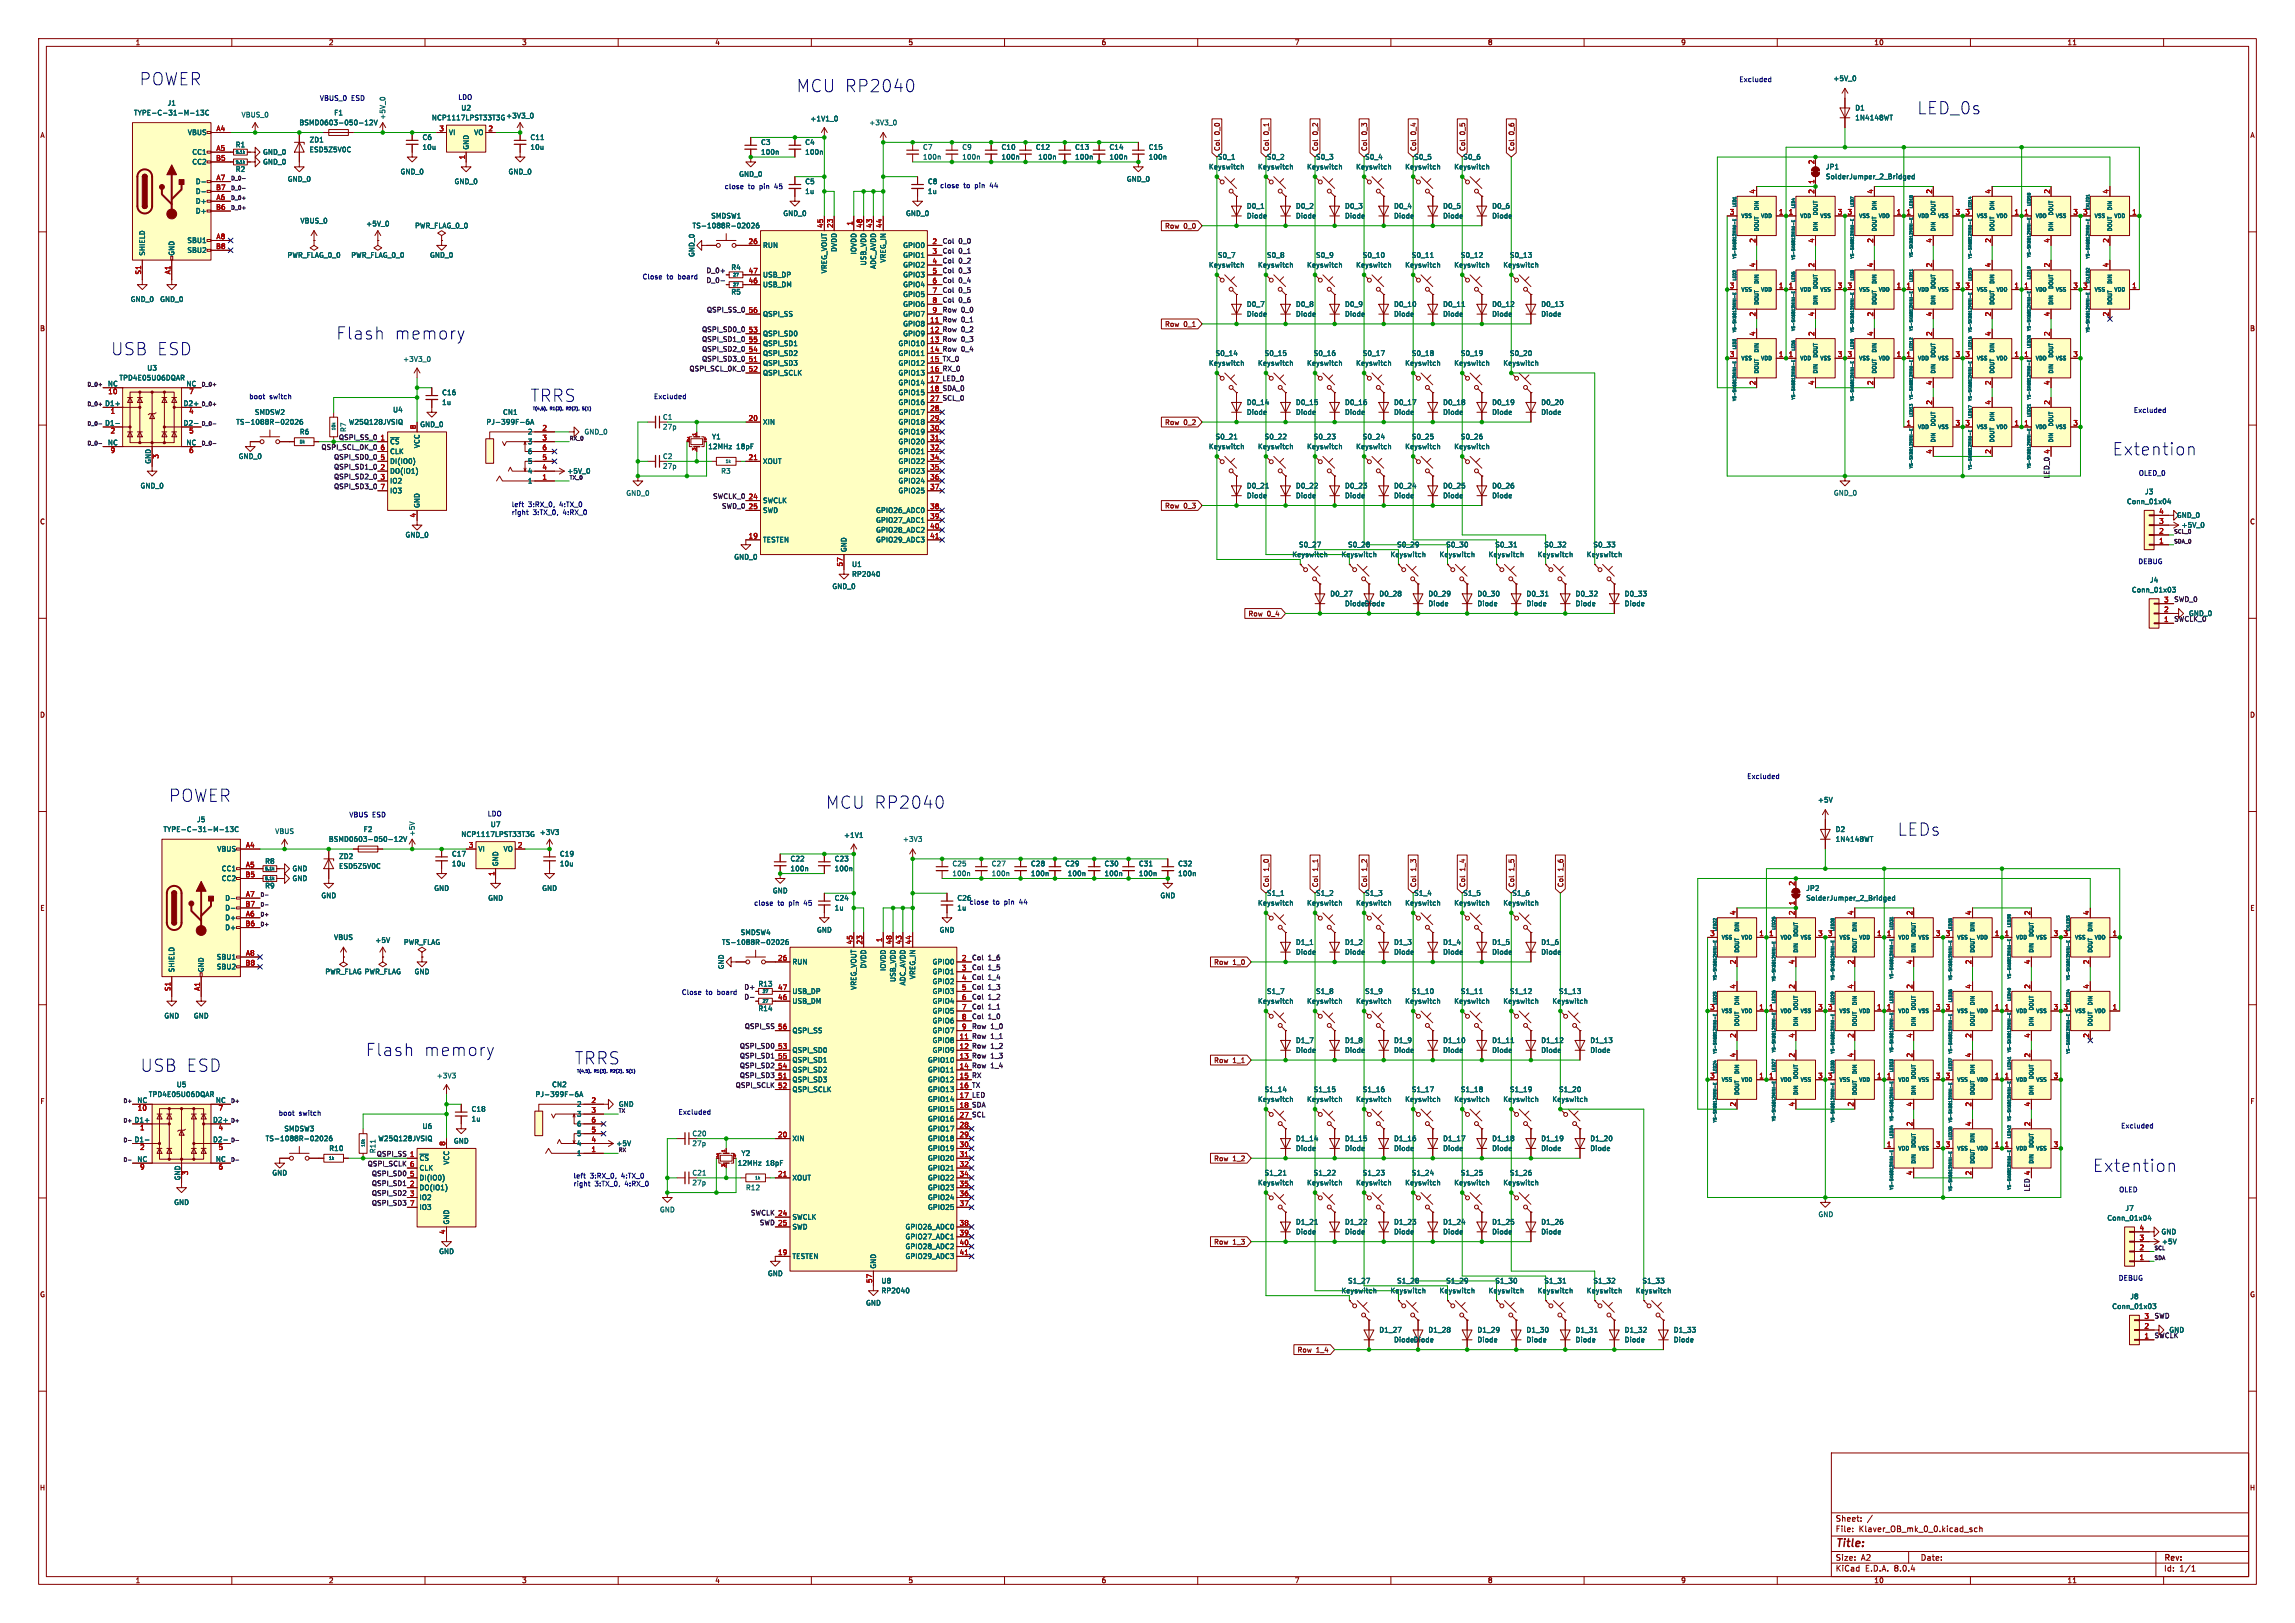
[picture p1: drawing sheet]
<svg xmlns="http://www.w3.org/2000/svg" width="594mm" height="420mm" viewBox="0 0 594 420" stroke-linecap="round" stroke-linejoin="round" font-family="sans-serif">
<defs><g id="words">
<g font-size="4.4" fill="#0000c2">
<text x="35.9" y="22.4">POWER</text>
<text x="206" y="24.1">MCU RP2040</text>
<text x="496.1" y="29.9">LED_0s</text>
<text x="86.9" y="88.1">Flash</text>
<text x="101.8" y="88.1">memory</text>
<text x="28.6" y="92.2">USB ESD</text>
<text x="137.2" y="104.3">TRRS</text>
<text x="546.6" y="118.1">Extention</text>
<text x="43.6" y="207.8">POWER</text>
<text x="213.6" y="209.6">MCU RP2040</text>
<text x="491" y="216.5">LEDs</text>
<text x="94.5" y="273.6">Flash</text>
<text x="109.4" y="273.6">memory</text>
<text x="148.6" y="275.7">TRRS</text>
<text x="36.2" y="277.6">USB ESD</text>
<text x="541.5" y="303.5">Extention</text>
</g>
<text font-size="2.8" fill="#840000" x="475" y="400.9">Title:</text>
<g font-size="2.1" fill="#840000">
<text x="475" y="394">Sheet:</text>
<text x="475" y="396.7">File:</text>
<text x="481.1" y="396.7">Klaver_OB_mk_0_0.kicad_sch</text>
<text x="475" y="406.9">KiCad</text>
<text x="475" y="404.1">Size:</text>
<text x="481.7" y="404.1">A2</text>
<text x="482.7" y="406.9">E.D.A.</text>
<text x="490.3" y="406.9">8.0.4</text>
<text x="497" y="404.1">Date:</text>
<text x="560" y="404.3">Rev:</text>
<text x="560" y="406.9">Id:</text>
<text x="564.1" y="406.9">1/1</text>
</g>
<g font-size="1.8" fill="#840000">
<text x="35" y="11.9">1</text>
<text x="85" y="11.9">2</text>
<text x="135" y="11.9">3</text>
<text x="185" y="11.9">4</text>
<text x="235" y="11.9">5</text>
<text x="285" y="11.9">6</text>
<text x="335" y="11.9">7</text>
<text x="385" y="11.9">8</text>
<text x="435" y="11.9">9</text>
<text x="485" y="11.9">10</text>
<text x="535" y="11.9">11</text>
<text x="10.3" y="35.9">A</text>
<text x="315.9" y="35" transform="rotate(-90 315.9 35)">0_0</text>
<text x="328.6" y="35" transform="rotate(-90 328.6 35)">0_1</text>
<text x="341.3" y="35" transform="rotate(-90 341.3 35)">0_2</text>
<text x="354" y="35" transform="rotate(-90 354 35)">0_3</text>
<text x="366.7" y="35" transform="rotate(-90 366.7 35)">0_4</text>
<text x="379.4" y="35" transform="rotate(-90 379.4 35)">0_5</text>
<text x="392.1" y="35" transform="rotate(-90 392.1 35)">0_6</text>
<text x="582.3" y="35.9">A</text>
<text x="315.9" y="39.2" transform="rotate(-90 315.9 39.2)">Col</text>
<text x="328.6" y="39.2" transform="rotate(-90 328.6 39.2)">Col</text>
<text x="341.3" y="39.2" transform="rotate(-90 341.3 39.2)">Col</text>
<text x="354" y="39.2" transform="rotate(-90 354 39.2)">Col</text>
<text x="366.7" y="39.2" transform="rotate(-90 366.7 39.2)">Col</text>
<text x="379.4" y="39.2" transform="rotate(-90 379.4 39.2)">Col</text>
<text x="392.1" y="39.2" transform="rotate(-90 392.1 39.2)">Col</text>
<text x="301.4" y="59.4">Row</text>
<text x="306.3" y="59.4">0_0</text>
<text x="10.3" y="85.9">B</text>
<text x="301.4" y="84.8">Row</text>
<text x="306.3" y="84.8">0_1</text>
<text x="582.3" y="85.9">B</text>
<text x="301.4" y="110.2">Row</text>
<text x="306.3" y="110.2">0_2</text>
<text x="301.4" y="131.8">Row</text>
<text x="306.3" y="131.8">0_3</text>
<text x="10.3" y="135.9">C</text>
<text x="582.3" y="135.9">C</text>
<text x="323" y="159.7">Row</text>
<text x="327.9" y="159.7">0_4</text>
<text x="10.3" y="185.9">D</text>
<text x="582.3" y="185.9">D</text>
<text x="328.6" y="225.5" transform="rotate(-90 328.6 225.5)">1_0</text>
<text x="341.3" y="225.5" transform="rotate(-90 341.3 225.5)">1_1</text>
<text x="354" y="225.5" transform="rotate(-90 354 225.5)">1_2</text>
<text x="366.7" y="225.5" transform="rotate(-90 366.7 225.5)">1_3</text>
<text x="379.4" y="225.5" transform="rotate(-90 379.4 225.5)">1_4</text>
<text x="392.1" y="225.5" transform="rotate(-90 392.1 225.5)">1_5</text>
<text x="404.8" y="225.5" transform="rotate(-90 404.8 225.5)">1_6</text>
<text x="328.6" y="229.7" transform="rotate(-90 328.6 229.7)">Col</text>
<text x="341.3" y="229.7" transform="rotate(-90 341.3 229.7)">Col</text>
<text x="354" y="229.7" transform="rotate(-90 354 229.7)">Col</text>
<text x="366.7" y="229.7" transform="rotate(-90 366.7 229.7)">Col</text>
<text x="379.4" y="229.7" transform="rotate(-90 379.4 229.7)">Col</text>
<text x="392.1" y="229.7" transform="rotate(-90 392.1 229.7)">Col</text>
<text x="404.8" y="229.7" transform="rotate(-90 404.8 229.7)">Col</text>
<text x="10.3" y="235.9">E</text>
<text x="582.3" y="235.9">E</text>
<text x="314.1" y="249.9">Row</text>
<text x="319" y="249.9">1_0</text>
<text x="314.1" y="275.3">Row</text>
<text x="319" y="275.3">1_1</text>
<text x="10.3" y="285.9">F</text>
<text x="582.3" y="285.9">F</text>
<text x="314.1" y="300.7">Row</text>
<text x="319" y="300.7">1_2</text>
<text x="314.1" y="322.3">Row</text>
<text x="319" y="322.3">1_3</text>
<text x="10.3" y="335.9">G</text>
<text x="582.3" y="335.9">G</text>
<text x="335.7" y="350.2">Row</text>
<text x="340.6" y="350.2">1_4</text>
<text x="10.2" y="385.9">H</text>
<text x="582.2" y="385.9">H</text>
<text x="35" y="409.9">1</text>
<text x="85" y="409.9">2</text>
<text x="135" y="409.9">3</text>
<text x="185" y="409.9">4</text>
<text x="235" y="409.9">5</text>
<text x="285" y="409.9">6</text>
<text x="335" y="409.9">7</text>
<text x="385" y="409.9">8</text>
<text x="435" y="409.9">9</text>
<text x="485" y="409.9">10</text>
<text x="535" y="409.9">11</text>
</g>
<g font-size="1.8" fill="#0000c2">
<text x="450.1" y="21.4">Excluded</text>
<text x="82.7" y="26.2">VBUS_0</text>
<text x="90.9" y="26.2">ESD</text>
<text x="118.5" y="25.9">LDO</text>
<text x="187.5" y="49">close</text>
<text x="193.6" y="49">to</text>
<text x="196.7" y="49">pin</text>
<text x="200.8" y="49">45</text>
<text x="243.2" y="48.8">close</text>
<text x="249.4" y="48.8">to</text>
<text x="252.4" y="48.8">pin</text>
<text x="256.5" y="48.8">44</text>
<text x="166.2" y="72.5">Close</text>
<text x="172.6" y="72.5">to</text>
<text x="175.6" y="72.5">board</text>
<text x="64.4" y="103.4">boot</text>
<text x="69.7" y="103.4">switch</text>
<text x="169.1" y="103.5">Excluded</text>
<text x="552.2" y="107">Excluded</text>
<text x="553.5" y="123.2">OLED_0</text>
<text x="132.3" y="131.3">left</text>
<text x="136.7" y="131.3">3:RX_0,</text>
<text x="145" y="131.3">4:TX_0</text>
<text x="132.3" y="133.4">right</text>
<text x="137.9" y="133.4">3:TX_0,</text>
<text x="145.9" y="133.4">4:RX_0</text>
<text x="553.3" y="146.1">DEBUG</text>
<text x="452.1" y="201.8">Excluded</text>
<text x="90.3" y="211.6">VBUS</text>
<text x="96.4" y="211.6">ESD</text>
<text x="126.1" y="211.3">LDO</text>
<text x="195.1" y="234.4">close</text>
<text x="201.3" y="234.4">to</text>
<text x="204.3" y="234.4">pin</text>
<text x="208.4" y="234.4">45</text>
<text x="250.8" y="234.2">close</text>
<text x="257" y="234.2">to</text>
<text x="260.1" y="234.2">pin</text>
<text x="264.1" y="234.2">44</text>
<text x="176.3" y="257.7">Close</text>
<text x="182.7" y="257.7">to</text>
<text x="185.8" y="257.7">board</text>
<text x="72" y="288.8">boot</text>
<text x="77.4" y="288.8">switch</text>
<text x="175.5" y="288.6">Excluded</text>
<text x="548.9" y="292.2">Excluded</text>
<text x="148.3" y="305">left</text>
<text x="152.7" y="305">3:RX_0,</text>
<text x="161" y="305">4:TX_0</text>
<text x="148.3" y="307.1">right</text>
<text x="153.9" y="307.1">3:TX_0,</text>
<text x="161.9" y="307.1">4:RX_0</text>
<text x="548.4" y="308.6">OLED</text>
<text x="548.3" y="331.5">DEBUG</text>
</g>
<g font-size="1.8" fill="#006464">
<text x="474.4" y="21.2">+5V_0</text>
<text x="43.3" y="27.5">J1</text>
<text x="119.3" y="28.8">U2</text>
<text x="480.1" y="28.8">D1</text>
<text x="34.6" y="30.1">TYPE-C-31-M-13C</text>
<text x="48.5" y="35.2">VBUS</text>
<text x="62.4" y="30.6">VBUS_0</text>
<text x="77.4" y="32.6">BSMD0603-050-12V</text>
<text x="86.4" y="30.1">F1</text>
<text x="99.9" y="31.1" transform="rotate(-90 99.9 31.1)">+5V_0</text>
<text x="111.7" y="31.3">NCP1117LPST33T3G</text>
<text x="116.1" y="35.2">VI</text>
<text x="122.6" y="35.2">VO</text>
<text x="130.9" y="30.8">+3V3_0</text>
<text x="209.6" y="31.6">+1V1_0</text>
<text x="224.9" y="32.6">+3V3_0</text>
<text x="480.1" y="31.3">1N4148WT</text>
<text x="49.6" y="40.2">CC1</text>
<text x="60.9" y="38.3">R1</text>
<text x="68" y="40.2">GND_0</text>
<text x="80" y="39.6">ESD5Z5V0C</text>
<text x="80" y="37.1">ZD1</text>
<text x="109.2" y="36.4">C6</text>
<text x="109.2" y="39">10u</text>
<text x="121.5" y="38.9" transform="rotate(-90 121.5 38.9)">GND</text>
<text x="137.2" y="36.4">C11</text>
<text x="137.2" y="39">10u</text>
<text x="196.9" y="37.7">C3</text>
<text x="196.9" y="40.2">100n</text>
<text x="208.3" y="37.7">C4</text>
<text x="208.3" y="40.2">100n</text>
<text x="238.8" y="39">C7</text>
<text x="238.8" y="41.5">100n</text>
<text x="248.9" y="39">C9</text>
<text x="248.9" y="41.5">100n</text>
<text x="259.1" y="39">C10</text>
<text x="259.1" y="41.5">100n</text>
<text x="268" y="39">C12</text>
<text x="268.6" y="41.5">100n</text>
<text x="278.1" y="39">C13</text>
<text x="278.1" y="41.5">100n</text>
<text x="287" y="39">C14</text>
<text x="287" y="41.5">100n</text>
<text x="297.2" y="39">C15</text>
<text x="297.2" y="41.5">100n</text>
<text x="315.1" y="41.5">S0_1</text>
<text x="327.8" y="41.5">S0_2</text>
<text x="340.5" y="41.5">S0_3</text>
<text x="353.2" y="41.5">S0_4</text>
<text x="365.9" y="41.5">S0_5</text>
<text x="378.6" y="41.5">S0_6</text>
<text x="49.6" y="42.8">CC2</text>
<text x="50.5" y="47.9">D-</text>
<text x="60.9" y="44.7">R2</text>
<text x="68" y="42.8">GND_0</text>
<text x="74.3" y="47.2">GND_0</text>
<text x="103.6" y="45.3">GND_0</text>
<text x="117.5" y="47.9">GND_0</text>
<text x="131.5" y="45.3">GND_0</text>
<text x="191.2" y="45.9">GND_0</text>
<text x="208.3" y="47.9">C5</text>
<text x="240" y="47.9">C8</text>
<text x="291.5" y="47.2">GND_0</text>
<text x="312.8" y="44">Keyswitch</text>
<text x="325.5" y="44">Keyswitch</text>
<text x="338.2" y="44">Keyswitch</text>
<text x="350.9" y="44">Keyswitch</text>
<text x="363.6" y="44">Keyswitch</text>
<text x="376.3" y="44">Keyswitch</text>
<text x="472.5" y="44">JP1</text>
<text x="472.5" y="46.6">SolderJumper_2_Bridged</text>
<text x="50.5" y="52.9">D+</text>
<text x="50.5" y="50.4">D-</text>
<text x="208.3" y="50.4">1u</text>
<text x="240" y="50.4">1u</text>
<text x="50.5" y="55.5">D+</text>
<text x="77.6" y="58">VBUS_0</text>
<text x="94.7" y="58.8">+5V_0</text>
<text x="107.3" y="59.3">PWR_FLAG_0_0</text>
<text x="179.1" y="59.3">TS-1088R-02026</text>
<text x="184" y="56.7">SMDSW1</text>
<text x="202.6" y="56.1">GND_0</text>
<text x="234.4" y="56.1">GND_0</text>
<text x="322.6" y="54.2">D0_1</text>
<text x="322.6" y="56.7">Diode</text>
<text x="335.3" y="54.2">D0_2</text>
<text x="335.3" y="56.7">Diode</text>
<text x="348" y="54.2">D0_3</text>
<text x="348" y="56.7">Diode</text>
<text x="360.7" y="54.2">D0_4</text>
<text x="360.7" y="56.7">Diode</text>
<text x="373.4" y="54.2">D0_5</text>
<text x="373.4" y="56.7">Diode</text>
<text x="386.1" y="54.2">D0_6</text>
<text x="386.1" y="56.7">Diode</text>
<text x="48.4" y="63.1">SBU1</text>
<text x="48.4" y="65.6">SBU2</text>
<text x="197.4" y="64.4">RUN</text>
<text x="216.8" y="65.3" transform="rotate(-90 216.8 65.3)">DVDD</text>
<text x="221.8" y="66" transform="rotate(-90 221.8 66)">IOVDD</text>
<text x="233.6" y="64.4">GPIO0</text>
<text x="37.7" y="66.3" transform="rotate(-90 37.7 66.3)">SHIELD</text>
<text x="45.3" y="66.3" transform="rotate(-90 45.3 66.3)">GND</text>
<text x="74.3" y="66.9">PWR_FLAG_0_0</text>
<text x="90.8" y="66.9">PWR_FLAG_0_0</text>
<text x="111.2" y="66.9">GND_0</text>
<text x="179.9" y="66.6" transform="rotate(-90 179.9 66.6)">GND_0</text>
<text x="189.2" y="70.1">R4</text>
<text x="197.4" y="72">USB_DP</text>
<text x="214.2" y="70.9" transform="rotate(-90 214.2 70.9)">VREG_VOUT</text>
<text x="224.4" y="68.8" transform="rotate(-90 224.4 68.8)">USB_VDD</text>
<text x="226.9" y="69.7" transform="rotate(-90 226.9 69.7)">ADC_AVDD</text>
<text x="229.5" y="68.1" transform="rotate(-90 229.5 68.1)">VREG_IN</text>
<text x="233.6" y="66.9">GPIO1</text>
<text x="233.6" y="69.4">GPIO2</text>
<text x="233.6" y="72">GPIO3</text>
<text x="312.8" y="69.4">Keyswitch</text>
<text x="315.1" y="66.9">S0_7</text>
<text x="325.5" y="69.4">Keyswitch</text>
<text x="327.8" y="66.9">S0_8</text>
<text x="338.2" y="69.4">Keyswitch</text>
<text x="340.5" y="66.9">S0_9</text>
<text x="350.9" y="69.4">Keyswitch</text>
<text x="352.6" y="66.9">S0_10</text>
<text x="363.6" y="69.4">Keyswitch</text>
<text x="365.3" y="66.9">S0_11</text>
<text x="376.3" y="69.4">Keyswitch</text>
<text x="378" y="66.9">S0_12</text>
<text x="389" y="69.4">Keyswitch</text>
<text x="390.7" y="66.9">S0_13</text>
<text x="189.2" y="76.4">R5</text>
<text x="197.4" y="74.5">USB_DM</text>
<text x="233.6" y="74.5">GPIO4</text>
<text x="233.6" y="77.1">GPIO5</text>
<text x="33.7" y="78.3">GND_0</text>
<text x="41.3" y="78.3">GND_0</text>
<text x="197.4" y="82.1">QSPI_SS</text>
<text x="233.6" y="79.6">GPIO6</text>
<text x="233.6" y="82.1">GPIO7</text>
<text x="322.6" y="79.6">D0_7</text>
<text x="322.6" y="82.1">Diode</text>
<text x="335.3" y="79.6">D0_8</text>
<text x="335.3" y="82.1">Diode</text>
<text x="348" y="79.6">D0_9</text>
<text x="348" y="82.1">Diode</text>
<text x="360.7" y="79.6">D0_10</text>
<text x="360.7" y="82.1">Diode</text>
<text x="373.4" y="79.6">D0_11</text>
<text x="373.4" y="82.1">Diode</text>
<text x="386.1" y="79.6">D0_12</text>
<text x="386.1" y="82.1">Diode</text>
<text x="398.8" y="79.6">D0_13</text>
<text x="398.8" y="82.1">Diode</text>
<text x="197.4" y="87.2">QSPI_SD0</text>
<text x="197.4" y="89.8">QSPI_SD1</text>
<text x="232.4" y="89.8">GPIO10</text>
<text x="233.6" y="84.7">GPIO8</text>
<text x="233.6" y="87.2">GPIO9</text>
<text x="104.2" y="93.8">+3V3_0</text>
<text x="197.4" y="94.8">QSPI_SD3</text>
<text x="197.4" y="92.3">QSPI_SD2</text>
<text x="232.4" y="92.3">GPIO11</text>
<text x="232.4" y="94.8">GPIO12</text>
<text x="312.8" y="94.8">Keyswitch</text>
<text x="314.5" y="92.3">S0_14</text>
<text x="325.5" y="94.8">Keyswitch</text>
<text x="327.2" y="92.3">S0_15</text>
<text x="338.2" y="94.8">Keyswitch</text>
<text x="339.9" y="92.3">S0_16</text>
<text x="350.9" y="94.8">Keyswitch</text>
<text x="352.6" y="92.3">S0_17</text>
<text x="363.6" y="94.8">Keyswitch</text>
<text x="365.3" y="92.3">S0_18</text>
<text x="376.3" y="94.8">Keyswitch</text>
<text x="378" y="92.3">S0_19</text>
<text x="389" y="94.8">Keyswitch</text>
<text x="390.7" y="92.3">S0_20</text>
<text x="27.8" y="100.1">NC</text>
<text x="30.8" y="98.7">TPD4E05U06DQAR</text>
<text x="38" y="96.1">U3</text>
<text x="48.1" y="100.1">NC</text>
<text x="197.4" y="97.4">QSPI_SCLK</text>
<text x="232.4" y="97.4">GPIO13</text>
<text x="232.4" y="99.9">GPIO14</text>
<text x="27.1" y="105.2">D1+</text>
<text x="47.4" y="105.2">D2+</text>
<text x="65.8" y="107.5">SMDSW2</text>
<text x="101.6" y="106.9">U4</text>
<text x="114.3" y="105">1u</text>
<text x="114.3" y="102.5">C16</text>
<text x="130.1" y="107.5">CN1</text>
<text x="232.4" y="102.5">GPIO15</text>
<text x="232.4" y="105">GPIO16</text>
<text x="232.4" y="107.5">GPIO17</text>
<text x="322.6" y="105">D0_14</text>
<text x="322.6" y="107.5">Diode</text>
<text x="335.3" y="105">D0_15</text>
<text x="335.3" y="107.5">Diode</text>
<text x="348" y="105">D0_16</text>
<text x="348" y="107.5">Diode</text>
<text x="360.7" y="105">D0_17</text>
<text x="360.7" y="107.5">Diode</text>
<text x="373.4" y="105">D0_18</text>
<text x="373.4" y="107.5">Diode</text>
<text x="386.1" y="105">D0_19</text>
<text x="386.1" y="107.5">Diode</text>
<text x="398.8" y="105">D0_20</text>
<text x="398.8" y="107.5">Diode</text>
<text x="27.1" y="110.2">D1-</text>
<text x="47.4" y="110.2">D2-</text>
<text x="61" y="110.1">TS-1088R-02026</text>
<text x="77.5" y="112.6">R6</text>
<text x="89.8" y="111.9" transform="rotate(-90 89.8 111.9)">R7</text>
<text x="90.2" y="110.1">W25Q128JVSIQ</text>
<text x="108.6" y="110.7">GND_0</text>
<text x="125.8" y="110.1">PJ-399F-6A</text>
<text x="136.5" y="112.6">2</text>
<text x="151.1" y="112.6">GND_0</text>
<text x="171.5" y="108.8">C1</text>
<text x="171.5" y="111.4">27p</text>
<text x="184.2" y="113.9">Y1</text>
<text x="197.4" y="110.1">XIN</text>
<text x="232.4" y="110.1">GPIO18</text>
<text x="232.4" y="112.6">GPIO19</text>
<text x="314.5" y="113.9">S0_21</text>
<text x="327.2" y="113.9">S0_22</text>
<text x="339.9" y="113.9">S0_23</text>
<text x="352.6" y="113.9">S0_24</text>
<text x="365.3" y="113.9">S0_25</text>
<text x="378" y="113.9">S0_26</text>
<text x="27.8" y="115.3">NC</text>
<text x="48.1" y="115.3">NC</text>
<text x="61.6" y="119">GND_0</text>
<text x="100.8" y="115.2">~{CS}</text>
<text x="100.8" y="117.7">CLK</text>
<text x="108.8" y="116.1" transform="rotate(-90 108.8 116.1)">VCC</text>
<text x="136.5" y="115.2">3</text>
<text x="136.5" y="117.7">6</text>
<text x="171.5" y="119">C2</text>
<text x="183.2" y="116.4">12MHz</text>
<text x="190.6" y="116.4">18pF</text>
<text x="232.4" y="115.2">GPIO20</text>
<text x="232.4" y="117.7">GPIO21</text>
<text x="312.8" y="116.4">Keyswitch</text>
<text x="325.5" y="116.4">Keyswitch</text>
<text x="338.2" y="116.4">Keyswitch</text>
<text x="350.9" y="116.4">Keyswitch</text>
<text x="363.6" y="116.4">Keyswitch</text>
<text x="376.3" y="116.4">Keyswitch</text>
<text x="39.1" y="120.1" transform="rotate(-90 39.1 120.1)">GND</text>
<text x="100.8" y="122.8">DO(IO1)</text>
<text x="100.8" y="125.3">IO2</text>
<text x="100.8" y="120.2">DI(IO0)</text>
<text x="136.5" y="125.3">1</text>
<text x="136.5" y="122.8">4</text>
<text x="136.5" y="120.2">5</text>
<text x="146.7" y="122.8">+5V_0</text>
<text x="171.5" y="121.5">27p</text>
<text x="186.5" y="122.8">R3</text>
<text x="197.4" y="120.2">XOUT</text>
<text x="232.4" y="120.2">GPIO22</text>
<text x="232.4" y="122.8">GPIO23</text>
<text x="232.4" y="125.3">GPIO24</text>
<text x="36.2" y="126.6">GND_0</text>
<text x="100.8" y="127.9">IO3</text>
<text x="108.8" y="131.6" transform="rotate(-90 108.8 131.6)">GND</text>
<text x="162" y="128.5">GND_0</text>
<text x="197.4" y="130.4">SWCLK</text>
<text x="232.4" y="127.9">GPIO25</text>
<text x="322.6" y="126.6">D0_21</text>
<text x="322.6" y="129.1">Diode</text>
<text x="335.3" y="126.6">D0_22</text>
<text x="335.3" y="129.1">Diode</text>
<text x="348" y="126.6">D0_23</text>
<text x="348" y="129.1">Diode</text>
<text x="360.7" y="126.6">D0_24</text>
<text x="360.7" y="129.1">Diode</text>
<text x="373.4" y="126.6">D0_25</text>
<text x="373.4" y="129.1">Diode</text>
<text x="386.1" y="126.6">D0_26</text>
<text x="386.1" y="129.1">Diode</text>
<text x="474.5" y="128.4">GND_0</text>
<text x="550.4" y="130.7">Conn_01x04</text>
<text x="555.1" y="128.1">J3</text>
<text x="197.4" y="132.9">SWD</text>
<text x="226.6" y="132.9">GPIO26_ADC0</text>
<text x="226.6" y="135.5">GPIO27_ADC1</text>
<text x="563.3" y="134.2">GND_0</text>
<text x="564.5" y="136.8">+5V_0</text>
<text x="104.8" y="139.3">GND_0</text>
<text x="197.4" y="140.6">TESTEN</text>
<text x="219.3" y="143" transform="rotate(-90 219.3 143)">GND</text>
<text x="226.6" y="138">GPIO28_ADC2</text>
<text x="226.6" y="140.6">GPIO29_ADC3</text>
<text x="336.1" y="141.8">S0_27</text>
<text x="348.8" y="141.8">S0_28</text>
<text x="361.5" y="141.8">S0_29</text>
<text x="374.2" y="141.8">S0_30</text>
<text x="386.9" y="141.8">S0_31</text>
<text x="399.6" y="141.8">S0_32</text>
<text x="412.3" y="141.8">S0_33</text>
<text x="189.9" y="145">GND_0</text>
<text x="220.4" y="146.9">U1</text>
<text x="220.4" y="149.5">RP2040</text>
<text x="334.4" y="144.4">Keyswitch</text>
<text x="347.1" y="144.4">Keyswitch</text>
<text x="359.8" y="144.4">Keyswitch</text>
<text x="372.5" y="144.4">Keyswitch</text>
<text x="385.2" y="144.4">Keyswitch</text>
<text x="397.9" y="144.4">Keyswitch</text>
<text x="410.6" y="144.4">Keyswitch</text>
<text x="215.3" y="152.6">GND_0</text>
<text x="344.2" y="154.5">D0_27</text>
<text x="356.9" y="154.5">D0_28</text>
<text x="369.6" y="154.5">D0_29</text>
<text x="382.3" y="154.5">D0_30</text>
<text x="395" y="154.5">D0_31</text>
<text x="407.7" y="154.5">D0_32</text>
<text x="420.4" y="154.5">D0_33</text>
<text x="551.7" y="153.5">Conn_01x03</text>
<text x="556.3" y="151">J4</text>
<text x="348" y="157.1">Diode Diode</text>
<text x="369.6" y="157.1">Diode</text>
<text x="382.3" y="157.1">Diode</text>
<text x="395" y="157.1">Diode</text>
<text x="407.7" y="157.1">Diode</text>
<text x="420.4" y="157.1">Diode</text>
<text x="566.4" y="159.6">GND_0</text>
<text x="470.4" y="207.9">+5V</text>
<text x="42.2" y="215.5">TYPE-C-31-M-13C</text>
<text x="50.9" y="213">J5</text>
<text x="94" y="215.5">F2</text>
<text x="126.9" y="214.2">U7</text>
<text x="475" y="215.5">D2</text>
<text x="56.1" y="220.6">VBUS</text>
<text x="71.1" y="216">VBUS</text>
<text x="85" y="218">BSMD0603-050-12V</text>
<text x="107.5" y="216.5" transform="rotate(-90 107.5 216.5)">+5V</text>
<text x="116.8" y="221.8">C17</text>
<text x="119.3" y="216.8">NCP1117LPST33T3G</text>
<text x="123.7" y="220.6">VI</text>
<text x="130.2" y="220.6">VO</text>
<text x="139.6" y="216.3">+3V3</text>
<text x="144.8" y="221.8">C19</text>
<text x="218.3" y="217">+1V1</text>
<text x="233.6" y="218">+3V3</text>
<text x="475" y="218">1N4148WT</text>
<text x="57.3" y="225.7">CC1</text>
<text x="68.5" y="223.7">R8</text>
<text x="75.6" y="225.7">GND</text>
<text x="87.6" y="225">ESD5Z5V0C</text>
<text x="87.6" y="222.5">ZD2</text>
<text x="116.8" y="224.4">10u</text>
<text x="129.1" y="224.3" transform="rotate(-90 129.1 224.3)">GND</text>
<text x="144.8" y="224.4">10u</text>
<text x="204.5" y="225.7">100n</text>
<text x="204.5" y="223.1">C22</text>
<text x="215.9" y="225.7">100n</text>
<text x="215.9" y="223.1">C23</text>
<text x="246.4" y="226.9">100n</text>
<text x="246.4" y="224.4">C25</text>
<text x="256.6" y="224.4">C27</text>
<text x="256.6" y="226.9">100n</text>
<text x="266.7" y="224.4">C28</text>
<text x="266.7" y="226.9">100n</text>
<text x="275.6" y="224.4">C29</text>
<text x="276.2" y="226.9">100n</text>
<text x="285.8" y="224.4">C30</text>
<text x="285.8" y="226.9">100n</text>
<text x="294.7" y="224.4">C31</text>
<text x="294.7" y="226.9">100n</text>
<text x="304.8" y="224.4">C32</text>
<text x="304.8" y="226.9">100n</text>
<text x="57.3" y="228.2">CC2</text>
<text x="58.2" y="233.3">D-</text>
<text x="68.5" y="230.1">R9</text>
<text x="75.6" y="228.2">GND</text>
<text x="83.1" y="232.6">GND</text>
<text x="112.3" y="230.7">GND</text>
<text x="126.2" y="233.3">GND</text>
<text x="140.2" y="230.7">GND</text>
<text x="199.9" y="231.4">GND</text>
<text x="215.9" y="233.3">C24</text>
<text x="247.7" y="233.3">C26</text>
<text x="300.2" y="232.6">GND</text>
<text x="327.8" y="232">S1_1</text>
<text x="340.5" y="232">S1_2</text>
<text x="353.2" y="232">S1_3</text>
<text x="365.9" y="232">S1_4</text>
<text x="378.6" y="232">S1_5</text>
<text x="391.3" y="232">S1_6</text>
<text x="467.4" y="230.7">JP2</text>
<text x="467.4" y="233.3">SolderJumper_2_Bridged</text>
<text x="58.2" y="238.4">D+</text>
<text x="58.2" y="235.8">D-</text>
<text x="215.9" y="235.8">1u</text>
<text x="247.7" y="235.8">1u</text>
<text x="325.5" y="234.5">Keyswitch</text>
<text x="338.2" y="234.5">Keyswitch</text>
<text x="350.9" y="234.5">Keyswitch</text>
<text x="363.6" y="234.5">Keyswitch</text>
<text x="376.3" y="234.5">Keyswitch</text>
<text x="389" y="234.5">Keyswitch</text>
<text x="58.2" y="240.9">D+</text>
<text x="86.3" y="243.4">VBUS</text>
<text x="97" y="244.2">+5V</text>
<text x="104.4" y="244.7">PWR_FLAG</text>
<text x="186.7" y="244.7">TS-1088R-02026</text>
<text x="191.6" y="242.2">SMDSW4</text>
<text x="211.3" y="241.5">GND</text>
<text x="243.1" y="241.5">GND</text>
<text x="335.3" y="244.7">D1_1</text>
<text x="348" y="244.7">D1_2</text>
<text x="360.7" y="244.7">D1_3</text>
<text x="373.4" y="244.7">D1_4</text>
<text x="386.1" y="244.7">D1_5</text>
<text x="398.8" y="244.7">D1_6</text>
<text x="45.3" y="251.7" transform="rotate(-90 45.3 251.7)">SHIELD</text>
<text x="52.9" y="251.7" transform="rotate(-90 52.9 251.7)">GND</text>
<text x="56" y="248.5">SBU1</text>
<text x="56" y="251.1">SBU2</text>
<text x="187.6" y="251" transform="rotate(-90 187.6 251)">GND</text>
<text x="205" y="249.8">RUN</text>
<text x="224.4" y="250.7" transform="rotate(-90 224.4 250.7)">DVDD</text>
<text x="229.5" y="251.4" transform="rotate(-90 229.5 251.4)">IOVDD</text>
<text x="241.3" y="249.8">GPIO0</text>
<text x="335.3" y="247.2">Diode</text>
<text x="348" y="247.2">Diode</text>
<text x="360.7" y="247.2">Diode</text>
<text x="373.4" y="247.2">Diode</text>
<text x="386.1" y="247.2">Diode</text>
<text x="398.8" y="247.2">Diode</text>
<text x="84.1" y="252.3">PWR_FLAG PWR_FLAG</text>
<text x="107.2" y="252.3">GND</text>
<text x="196.2" y="255.5">R13</text>
<text x="205" y="257.4">USB_DP</text>
<text x="221.8" y="256.3" transform="rotate(-90 221.8 256.3)">VREG_VOUT</text>
<text x="232" y="254.2" transform="rotate(-90 232 254.2)">USB_VDD</text>
<text x="234.5" y="255.1" transform="rotate(-90 234.5 255.1)">ADC_AVDD</text>
<text x="237.1" y="253.5" transform="rotate(-90 237.1 253.5)">VREG_IN</text>
<text x="241.3" y="252.3">GPIO1</text>
<text x="241.3" y="254.9">GPIO2</text>
<text x="241.3" y="257.4">GPIO3</text>
<text x="327.8" y="257.4">S1_7</text>
<text x="340.5" y="257.4">S1_8</text>
<text x="353.2" y="257.4">S1_9</text>
<text x="365.3" y="257.4">S1_10</text>
<text x="378" y="257.4">S1_11</text>
<text x="390.7" y="257.4">S1_12</text>
<text x="403.4" y="257.4">S1_13</text>
<text x="42.4" y="263.8">GND</text>
<text x="50" y="263.8">GND</text>
<text x="196.2" y="261.8">R14</text>
<text x="205" y="259.9">USB_DM</text>
<text x="241.3" y="259.9">GPIO4</text>
<text x="241.3" y="262.5">GPIO5</text>
<text x="325.5" y="259.9">Keyswitch</text>
<text x="338.2" y="259.9">Keyswitch</text>
<text x="350.9" y="259.9">Keyswitch</text>
<text x="363.6" y="259.9">Keyswitch</text>
<text x="376.3" y="259.9">Keyswitch</text>
<text x="389" y="259.9">Keyswitch</text>
<text x="401.7" y="259.9">Keyswitch</text>
<text x="205" y="267.6">QSPI_SS</text>
<text x="241.3" y="265">GPIO6</text>
<text x="241.3" y="267.6">GPIO7</text>
<text x="205" y="272.6">QSPI_SD0</text>
<text x="205" y="275.2">QSPI_SD1</text>
<text x="240" y="275.2">GPIO10</text>
<text x="241.3" y="270.1">GPIO8</text>
<text x="241.3" y="272.6">GPIO9</text>
<text x="335.3" y="270.1">D1_7</text>
<text x="335.3" y="272.6">Diode</text>
<text x="348" y="270.1">D1_8</text>
<text x="348" y="272.6">Diode</text>
<text x="360.7" y="270.1">D1_9</text>
<text x="360.7" y="272.6">Diode</text>
<text x="373.4" y="270.1">D1_10</text>
<text x="373.4" y="272.6">Diode</text>
<text x="386.1" y="270.1">D1_11</text>
<text x="386.1" y="272.6">Diode</text>
<text x="398.8" y="270.1">D1_12</text>
<text x="398.8" y="272.6">Diode</text>
<text x="411.5" y="270.1">D1_13</text>
<text x="411.5" y="272.6">Diode</text>
<text x="45.6" y="281.5">U5</text>
<text x="112.9" y="279.2">+3V3</text>
<text x="142.8" y="281.5">CN2</text>
<text x="205" y="280.3">QSPI_SD3</text>
<text x="205" y="277.7">QSPI_SD2</text>
<text x="240" y="277.7">GPIO11</text>
<text x="240" y="280.3">GPIO12</text>
<text x="35.4" y="285.5">NC</text>
<text x="38.4" y="284.1">TPD4E05U06DQAR</text>
<text x="55.7" y="285.5">NC</text>
<text x="121.9" y="287.9">C18</text>
<text x="138.5" y="284.1">PJ-399F-6A</text>
<text x="149.2" y="286.6">2</text>
<text x="160" y="286.6">GND</text>
<text x="205" y="282.8">QSPI_SCLK</text>
<text x="240" y="282.8">GPIO13</text>
<text x="240" y="285.3">GPIO14</text>
<text x="240" y="287.9">GPIO15</text>
<text x="325.5" y="285.3">Keyswitch</text>
<text x="327.2" y="282.8">S1_14</text>
<text x="338.2" y="285.3">Keyswitch</text>
<text x="339.9" y="282.8">S1_15</text>
<text x="350.9" y="285.3">Keyswitch</text>
<text x="352.6" y="282.8">S1_16</text>
<text x="363.6" y="285.3">Keyswitch</text>
<text x="365.3" y="282.8">S1_17</text>
<text x="376.3" y="285.3">Keyswitch</text>
<text x="378" y="282.8">S1_18</text>
<text x="389" y="285.3">Keyswitch</text>
<text x="390.7" y="282.8">S1_19</text>
<text x="401.7" y="285.3">Keyswitch</text>
<text x="403.4" y="282.8">S1_20</text>
<text x="34.7" y="290.6">D1+</text>
<text x="55" y="290.6">D2+</text>
<text x="73.5" y="293">SMDSW3</text>
<text x="109.2" y="292.3">U6</text>
<text x="121.9" y="290.4">1u</text>
<text x="149.2" y="289.2">3</text>
<text x="149.2" y="291.7">6</text>
<text x="240" y="290.4">GPIO16</text>
<text x="240" y="293">GPIO17</text>
<text x="34.7" y="295.7">D1-</text>
<text x="55" y="295.7">D2-</text>
<text x="68.6" y="295.5">TS-1088R-02026</text>
<text x="85.1" y="298">R10</text>
<text x="97.8" y="295.5">W25Q128JVSIQ</text>
<text x="117.3" y="296.1">GND</text>
<text x="149.2" y="299.3">1</text>
<text x="149.2" y="296.8">4</text>
<text x="149.2" y="294.2">5</text>
<text x="159.4" y="296.8">+5V</text>
<text x="179.1" y="294.2">C20</text>
<text x="179.1" y="296.8">27p</text>
<text x="191.8" y="299.3">Y2</text>
<text x="205" y="295.5">XIN</text>
<text x="240" y="295.5">GPIO18</text>
<text x="240" y="298">GPIO19</text>
<text x="335.3" y="295.5">D1_14</text>
<text x="335.3" y="298">Diode</text>
<text x="348" y="295.5">D1_15</text>
<text x="348" y="298">Diode</text>
<text x="360.7" y="295.5">D1_16</text>
<text x="360.7" y="298">Diode</text>
<text x="373.4" y="295.5">D1_17</text>
<text x="373.4" y="298">Diode</text>
<text x="386.1" y="295.5">D1_18</text>
<text x="386.1" y="298">Diode</text>
<text x="398.8" y="295.5">D1_19</text>
<text x="398.8" y="298">Diode</text>
<text x="411.5" y="295.5">D1_20</text>
<text x="411.5" y="298">Diode</text>
<text x="35.4" y="300.7">NC</text>
<text x="46.7" y="305.6" transform="rotate(-90 46.7 305.6)">GND</text>
<text x="55.7" y="300.7">NC</text>
<text x="70.4" y="304.4">GND</text>
<text x="108.5" y="300.6">~{CS}</text>
<text x="108.5" y="305.7">DI(IO0)</text>
<text x="108.5" y="303.1">CLK</text>
<text x="116.4" y="301.5" transform="rotate(-90 116.4 301.5)">VCC</text>
<text x="179.1" y="304.4">C21</text>
<text x="190.8" y="301.9">12MHz</text>
<text x="198.2" y="301.9">18pF</text>
<text x="205" y="305.7">XOUT</text>
<text x="240" y="300.6">GPIO20</text>
<text x="240" y="303.1">GPIO21</text>
<text x="240" y="305.7">GPIO22</text>
<text x="327.2" y="304.4">S1_21</text>
<text x="339.9" y="304.4">S1_22</text>
<text x="352.6" y="304.4">S1_23</text>
<text x="365.3" y="304.4">S1_24</text>
<text x="378" y="304.4">S1_25</text>
<text x="390.7" y="304.4">S1_26</text>
<text x="108.5" y="308.2">DO(IO1)</text>
<text x="108.5" y="310.7">IO2</text>
<text x="179.1" y="306.9">27p</text>
<text x="192.9" y="308.2">R12</text>
<text x="240" y="308.2">GPIO23</text>
<text x="240" y="310.7">GPIO24</text>
<text x="325.5" y="306.9">Keyswitch</text>
<text x="338.2" y="306.9">Keyswitch</text>
<text x="350.9" y="306.9">Keyswitch</text>
<text x="363.6" y="306.9">Keyswitch</text>
<text x="376.3" y="306.9">Keyswitch</text>
<text x="389" y="306.9">Keyswitch</text>
<text x="45" y="312">GND</text>
<text x="108.5" y="313.3">IO3</text>
<text x="116.4" y="317" transform="rotate(-90 116.4 317)">GND</text>
<text x="170.7" y="313.9">GND</text>
<text x="205" y="315.8">SWCLK</text>
<text x="240" y="313.3">GPIO25</text>
<text x="335.3" y="317.1">D1_21</text>
<text x="348" y="317.1">D1_22</text>
<text x="360.7" y="317.1">D1_23</text>
<text x="373.4" y="317.1">D1_24</text>
<text x="386.1" y="317.1">D1_25</text>
<text x="398.8" y="317.1">D1_26</text>
<text x="470.5" y="315.1">GND</text>
<text x="545.3" y="316.1">Conn_01x04</text>
<text x="550" y="313.5">J7</text>
<text x="205" y="318.4">SWD</text>
<text x="234.2" y="318.4">GPIO26_ADC0</text>
<text x="234.2" y="320.9">GPIO27_ADC1</text>
<text x="234.2" y="323.4">GPIO28_ADC2</text>
<text x="335.3" y="319.6">Diode</text>
<text x="348" y="319.6">Diode</text>
<text x="360.7" y="319.6">Diode</text>
<text x="373.4" y="319.6">Diode</text>
<text x="386.1" y="319.6">Diode</text>
<text x="398.8" y="319.6">Diode</text>
<text x="559.3" y="319.6">GND</text>
<text x="559.4" y="322.2">+5V</text>
<text x="113.5" y="324.7">GND</text>
<text x="205" y="326">TESTEN</text>
<text x="226.9" y="328.4" transform="rotate(-90 226.9 328.4)">GND</text>
<text x="234.2" y="326">GPIO29_ADC3</text>
<text x="198.6" y="330.4">GND</text>
<text x="228" y="332.3">U8</text>
<text x="228" y="334.9">RP2040</text>
<text x="347.1" y="334.9">Keyswitch</text>
<text x="348.8" y="332.3">S1_27</text>
<text x="359.8" y="334.9">Keyswitch</text>
<text x="361.5" y="332.3">S1_28</text>
<text x="372.5" y="334.9">Keyswitch</text>
<text x="374.2" y="332.3">S1_29</text>
<text x="385.2" y="334.9">Keyswitch</text>
<text x="386.9" y="332.3">S1_30</text>
<text x="397.9" y="334.9">Keyswitch</text>
<text x="399.6" y="332.3">S1_31</text>
<text x="410.6" y="334.9">Keyswitch</text>
<text x="412.3" y="332.3">S1_32</text>
<text x="423.3" y="334.9">Keyswitch</text>
<text x="425" y="332.3">S1_33</text>
<text x="224" y="338">GND</text>
<text x="546.6" y="338.9">Conn_01x03</text>
<text x="551.3" y="336.4">J8</text>
<text x="356.9" y="345">D1_27</text>
<text x="360.7" y="347.6">Diode Diode</text>
<text x="369.6" y="345">D1_28</text>
<text x="382.3" y="345">D1_29</text>
<text x="382.3" y="347.6">Diode</text>
<text x="395" y="345">D1_30</text>
<text x="395" y="347.6">Diode</text>
<text x="407.7" y="345">D1_31</text>
<text x="407.7" y="347.6">Diode</text>
<text x="420.4" y="345">D1_32</text>
<text x="420.4" y="347.6">Diode</text>
<text x="433.1" y="345">D1_33</text>
<text x="433.1" y="347.6">Diode</text>
<text x="561.4" y="345">GND</text>
</g>
<g font-size="1.8" fill="#a90000">
<text x="55.9" y="34">A4</text>
<text x="113.6" y="34">3</text>
<text x="126.3" y="34">2</text>
<text x="55.8" y="41.7">B5</text>
<text x="55.9" y="39.1">A5</text>
<text x="120.4" y="41.3" transform="rotate(-90 120.4 41.3)">1</text>
<text x="55.9" y="46.7">A7</text>
<text x="469.6" y="47.7" transform="rotate(-90 469.6 47.7)">1</text>
<text x="469.6" y="42.6" transform="rotate(-90 469.6 42.6)">2</text>
<text x="55.8" y="49.3">B7</text>
<text x="55.9" y="51.8">A6</text>
<text x="454.4" y="50.2" transform="rotate(-90 454.4 50.2)">4</text>
<text x="469.6" y="50.2" transform="rotate(-90 469.6 50.2)">2</text>
<text x="484.9" y="50.2" transform="rotate(-90 484.9 50.2)">4</text>
<text x="500.1" y="50.2" transform="rotate(-90 500.1 50.2)">2</text>
<text x="515.4" y="50.2" transform="rotate(-90 515.4 50.2)">4</text>
<text x="530.6" y="50.2" transform="rotate(-90 530.6 50.2)">2</text>
<text x="545.8" y="50.2" transform="rotate(-90 545.8 50.2)">4</text>
<text x="55.8" y="54.4">B6</text>
<text x="213.1" y="59.1" transform="rotate(-90 213.1 59.1)">45</text>
<text x="215.6" y="59.1" transform="rotate(-90 215.6 59.1)">23</text>
<text x="220.7" y="58.5" transform="rotate(-90 220.7 58.5)">1</text>
<text x="223.3" y="59.1" transform="rotate(-90 223.3 59.1)">48</text>
<text x="225.8" y="59.1" transform="rotate(-90 225.8 59.1)">43</text>
<text x="228.3" y="59.1" transform="rotate(-90 228.3 59.1)">44</text>
<text x="447.6" y="55.6">3</text>
<text x="460.3" y="55.6">1</text>
<text x="462.8" y="55.6">1</text>
<text x="475.5" y="55.6">3</text>
<text x="478.1" y="55.6">3</text>
<text x="490.8" y="55.6">1</text>
<text x="493.3" y="55.6">1</text>
<text x="506" y="55.6">3</text>
<text x="508.6" y="55.6">3</text>
<text x="521.3" y="55.6">1</text>
<text x="523.8" y="55.6">1</text>
<text x="536.5" y="55.6">3</text>
<text x="539" y="55.6">3</text>
<text x="551.7" y="55.6">1</text>
<text x="55.8" y="64.5">B8</text>
<text x="55.9" y="62">A8</text>
<text x="193.6" y="63.2">26</text>
<text x="241.2" y="63.2">2</text>
<text x="241.2" y="65.8">3</text>
<text x="454.4" y="62.9" transform="rotate(-90 454.4 62.9)">2</text>
<text x="469.6" y="62.9" transform="rotate(-90 469.6 62.9)">4</text>
<text x="484.9" y="62.9" transform="rotate(-90 484.9 62.9)">2</text>
<text x="500.1" y="62.9" transform="rotate(-90 500.1 62.9)">4</text>
<text x="515.4" y="62.9" transform="rotate(-90 515.4 62.9)">2</text>
<text x="530.6" y="62.9" transform="rotate(-90 530.6 62.9)">4</text>
<text x="545.8" y="62.9" transform="rotate(-90 545.8 62.9)">2</text>
<text x="36.6" y="71.2" transform="rotate(-90 36.6 71.2)">S1</text>
<text x="44.2" y="71.1" transform="rotate(-90 44.2 71.1)">A1</text>
<text x="193.6" y="70.9">47</text>
<text x="241.2" y="68.3">4</text>
<text x="241.2" y="70.9">5</text>
<text x="454.4" y="69.3" transform="rotate(-90 454.4 69.3)">4</text>
<text x="469.6" y="69.3" transform="rotate(-90 469.6 69.3)">2</text>
<text x="484.9" y="69.3" transform="rotate(-90 484.9 69.3)">4</text>
<text x="500.1" y="69.3" transform="rotate(-90 500.1 69.3)">2</text>
<text x="515.4" y="69.3" transform="rotate(-90 515.4 69.3)">4</text>
<text x="530.6" y="69.3" transform="rotate(-90 530.6 69.3)">2</text>
<text x="545.8" y="69.3" transform="rotate(-90 545.8 69.3)">4</text>
<text x="193.6" y="73.4">46</text>
<text x="241.2" y="73.4">6</text>
<text x="241.2" y="75.9">7</text>
<text x="447.6" y="74.7">3</text>
<text x="460.3" y="74.7">1</text>
<text x="462.8" y="74.7">1</text>
<text x="475.5" y="74.7">3</text>
<text x="478.1" y="74.7">3</text>
<text x="490.8" y="74.7">1</text>
<text x="493.3" y="74.7">1</text>
<text x="506" y="74.7">3</text>
<text x="508.6" y="74.7">3</text>
<text x="521.3" y="74.7">1</text>
<text x="523.8" y="74.7">1</text>
<text x="536.5" y="74.7">3</text>
<text x="539" y="74.7">3</text>
<text x="551.7" y="74.7">1</text>
<text x="193.6" y="81">56</text>
<text x="240.6" y="83.6">11</text>
<text x="241.2" y="78.5">8</text>
<text x="241.2" y="81">9</text>
<text x="454.4" y="82" transform="rotate(-90 454.4 82)">2</text>
<text x="469.6" y="82" transform="rotate(-90 469.6 82)">4</text>
<text x="484.9" y="82" transform="rotate(-90 484.9 82)">2</text>
<text x="500.1" y="82" transform="rotate(-90 500.1 82)">4</text>
<text x="515.4" y="82" transform="rotate(-90 515.4 82)">2</text>
<text x="530.6" y="82" transform="rotate(-90 530.6 82)">4</text>
<text x="545.8" y="82" transform="rotate(-90 545.8 82)">2</text>
<text x="193.6" y="86.1">53</text>
<text x="193.6" y="88.6">55</text>
<text x="240.6" y="86.1">12</text>
<text x="240.6" y="88.6">13</text>
<text x="454.4" y="87.1" transform="rotate(-90 454.4 87.1)">4</text>
<text x="469.6" y="87.1" transform="rotate(-90 469.6 87.1)">2</text>
<text x="484.9" y="87.1" transform="rotate(-90 484.9 87.1)">4</text>
<text x="500.1" y="87.1" transform="rotate(-90 500.1 87.1)">2</text>
<text x="515.4" y="87.1" transform="rotate(-90 515.4 87.1)">4</text>
<text x="530.6" y="87.1" transform="rotate(-90 530.6 87.1)">2</text>
<text x="193.6" y="93.7">51</text>
<text x="193.6" y="91.2">54</text>
<text x="240.6" y="91.2">14</text>
<text x="240.6" y="93.7">15</text>
<text x="447.6" y="92.5">3</text>
<text x="460.3" y="92.5">1</text>
<text x="462.8" y="92.5">1</text>
<text x="475.5" y="92.5">3</text>
<text x="478.1" y="92.5">3</text>
<text x="490.8" y="92.5">1</text>
<text x="493.3" y="92.5">1</text>
<text x="506" y="92.5">3</text>
<text x="508.6" y="92.5">3</text>
<text x="521.3" y="92.5">1</text>
<text x="523.8" y="92.5">1</text>
<text x="536.5" y="92.5">3</text>
<text x="193.6" y="96.3">52</text>
<text x="240.6" y="96.3">16</text>
<text x="240.6" y="98.8">17</text>
<text x="240.6" y="101.3">18</text>
<text x="454.4" y="99.8" transform="rotate(-90 454.4 99.8)">2</text>
<text x="469.6" y="99.8" transform="rotate(-90 469.6 99.8)">4</text>
<text x="484.9" y="99.8" transform="rotate(-90 484.9 99.8)">2</text>
<text x="500.1" y="99.8" transform="rotate(-90 500.1 99.8)">4</text>
<text x="515.4" y="99.8" transform="rotate(-90 515.4 99.8)">2</text>
<text x="530.6" y="99.8" transform="rotate(-90 530.6 99.8)">4</text>
<text x="27.9" y="102.3">10</text>
<text x="28.5" y="107.4">1</text>
<text x="48.8" y="107.4">4</text>
<text x="48.8" y="102.3">7</text>
<text x="240.6" y="103.9">27</text>
<text x="240.6" y="106.4">28</text>
<text x="500.1" y="104.8" transform="rotate(-90 500.1 104.8)">2</text>
<text x="515.4" y="104.8" transform="rotate(-90 515.4 104.8)">4</text>
<text x="530.6" y="104.8" transform="rotate(-90 530.6 104.8)">2</text>
<text x="28.5" y="112.5">2</text>
<text x="48.8" y="112.5">5</text>
<text x="107.7" y="111.2" transform="rotate(-90 107.7 111.2)">8</text>
<text x="140.3" y="111.5">2</text>
<text x="193.6" y="109">20</text>
<text x="240.6" y="109">29</text>
<text x="240.6" y="111.5">30</text>
<text x="493.3" y="110.2">1</text>
<text x="506" y="110.2">3</text>
<text x="508.6" y="110.2">3</text>
<text x="521.3" y="110.2">1</text>
<text x="523.8" y="110.2">1</text>
<text x="536.5" y="110.2">3</text>
<text x="28.5" y="117.6">9</text>
<text x="41.4" y="118.8" transform="rotate(-90 41.4 118.8)">3</text>
<text x="48.8" y="117.6">6</text>
<text x="98.4" y="114">1</text>
<text x="98.4" y="119.1">5</text>
<text x="98.4" y="116.6">6</text>
<text x="140.3" y="114">3</text>
<text x="140.3" y="119.1">5</text>
<text x="140.3" y="116.6">6</text>
<text x="193.6" y="119.1">21</text>
<text x="240.6" y="114">31</text>
<text x="240.6" y="116.6">32</text>
<text x="240.6" y="119.1">34</text>
<text x="500.1" y="117.5" transform="rotate(-90 500.1 117.5)">4</text>
<text x="515.4" y="117.5" transform="rotate(-90 515.4 117.5)">2</text>
<text x="530.6" y="117.5" transform="rotate(-90 530.6 117.5)">4</text>
<text x="98.4" y="121.7">2</text>
<text x="98.4" y="124.2">3</text>
<text x="140.3" y="124.2">1</text>
<text x="140.3" y="121.7">4</text>
<text x="240.6" y="121.7">35</text>
<text x="240.6" y="124.2">36</text>
<text x="98.4" y="126.7">7</text>
<text x="193.6" y="129.3">24</text>
<text x="193.6" y="131.8">25</text>
<text x="240.6" y="126.7">37</text>
<text x="240.6" y="131.8">38</text>
<text x="107.7" y="134.1" transform="rotate(-90 107.7 134.1)">4</text>
<text x="240.6" y="134.4">39</text>
<text x="240.6" y="136.9">40</text>
<text x="558.7" y="135.6">3</text>
<text x="558.7" y="133.1">4</text>
<text x="193.6" y="139.4">19</text>
<text x="240.6" y="139.4">41</text>
<text x="558.7" y="140.7">1</text>
<text x="558.7" y="138.2">2</text>
<text x="218.2" y="146.7" transform="rotate(-90 218.2 146.7)">57</text>
<text x="560" y="156">3</text>
<text x="560" y="161">1</text>
<text x="560" y="158.5">2</text>
<text x="63.5" y="219.5">A4</text>
<text x="121.2" y="219.5">3</text>
<text x="133.9" y="219.5">2</text>
<text x="63.4" y="227.1">B5</text>
<text x="63.5" y="224.5">A5</text>
<text x="128" y="226.8" transform="rotate(-90 128 226.8)">1</text>
<text x="63.5" y="232.2">A7</text>
<text x="464.6" y="229.3" transform="rotate(-90 464.6 229.3)">2</text>
<text x="63.4" y="239.8">B6</text>
<text x="63.4" y="234.7">B7</text>
<text x="63.5" y="237.2">A6</text>
<text x="449.3" y="236.9" transform="rotate(-90 449.3 236.9)">4</text>
<text x="464.6" y="236.9" transform="rotate(-90 464.6 236.9)">2</text>
<text x="464.6" y="234.4" transform="rotate(-90 464.6 234.4)">1</text>
<text x="479.8" y="236.9" transform="rotate(-90 479.8 236.9)">4</text>
<text x="495" y="236.9" transform="rotate(-90 495 236.9)">2</text>
<text x="510.3" y="236.9" transform="rotate(-90 510.3 236.9)">4</text>
<text x="525.5" y="236.9" transform="rotate(-90 525.5 236.9)">2</text>
<text x="540.8" y="236.9" transform="rotate(-90 540.8 236.9)">4</text>
<text x="220.7" y="244.5" transform="rotate(-90 220.7 244.5)">45</text>
<text x="223.3" y="244.5" transform="rotate(-90 223.3 244.5)">23</text>
<text x="228.3" y="243.9" transform="rotate(-90 228.3 243.9)">1</text>
<text x="230.9" y="244.5" transform="rotate(-90 230.9 244.5)">48</text>
<text x="233.4" y="244.5" transform="rotate(-90 233.4 244.5)">43</text>
<text x="236" y="244.5" transform="rotate(-90 236 244.5)">44</text>
<text x="442.5" y="242.3">3</text>
<text x="455.2" y="242.3">1</text>
<text x="457.8" y="242.3">1</text>
<text x="470.5" y="242.3">3</text>
<text x="473" y="242.3">3</text>
<text x="485.7" y="242.3">1</text>
<text x="488.2" y="242.3">1</text>
<text x="500.9" y="242.3">3</text>
<text x="503.5" y="242.3">3</text>
<text x="516.2" y="242.3">1</text>
<text x="518.7" y="242.3">1</text>
<text x="531.4" y="242.3">3</text>
<text x="534" y="242.3">3</text>
<text x="546.7" y="242.3">1</text>
<text x="63.4" y="249.9">B8</text>
<text x="63.5" y="247.4">A8</text>
<text x="201.3" y="248.7">26</text>
<text x="248.8" y="248.7">2</text>
<text x="248.8" y="251.2">3</text>
<text x="449.3" y="249.6" transform="rotate(-90 449.3 249.6)">2</text>
<text x="464.6" y="249.6" transform="rotate(-90 464.6 249.6)">4</text>
<text x="479.8" y="249.6" transform="rotate(-90 479.8 249.6)">2</text>
<text x="495" y="249.6" transform="rotate(-90 495 249.6)">4</text>
<text x="510.3" y="249.6" transform="rotate(-90 510.3 249.6)">2</text>
<text x="525.5" y="249.6" transform="rotate(-90 525.5 249.6)">4</text>
<text x="540.8" y="249.6" transform="rotate(-90 540.8 249.6)">2</text>
<text x="44.2" y="256.6" transform="rotate(-90 44.2 256.6)">S1</text>
<text x="51.8" y="256.5" transform="rotate(-90 51.8 256.5)">A1</text>
<text x="201.3" y="256.3">47</text>
<text x="248.8" y="253.7">4</text>
<text x="248.8" y="256.3">5</text>
<text x="449.3" y="256" transform="rotate(-90 449.3 256)">4</text>
<text x="464.6" y="256" transform="rotate(-90 464.6 256)">2</text>
<text x="479.8" y="256" transform="rotate(-90 479.8 256)">4</text>
<text x="495" y="256" transform="rotate(-90 495 256)">2</text>
<text x="510.3" y="256" transform="rotate(-90 510.3 256)">4</text>
<text x="525.5" y="256" transform="rotate(-90 525.5 256)">2</text>
<text x="540.8" y="256" transform="rotate(-90 540.8 256)">4</text>
<text x="201.3" y="258.8">46</text>
<text x="248.8" y="258.8">6</text>
<text x="248.8" y="261.4">7</text>
<text x="248.8" y="263.9">8</text>
<text x="442.5" y="261.4">3</text>
<text x="455.2" y="261.4">1</text>
<text x="457.8" y="261.4">1</text>
<text x="470.5" y="261.4">3</text>
<text x="473" y="261.4">3</text>
<text x="485.7" y="261.4">1</text>
<text x="488.2" y="261.4">1</text>
<text x="500.9" y="261.4">3</text>
<text x="503.5" y="261.4">3</text>
<text x="516.2" y="261.4">1</text>
<text x="518.7" y="261.4">1</text>
<text x="531.4" y="261.4">3</text>
<text x="534" y="261.4">3</text>
<text x="546.7" y="261.4">1</text>
<text x="201.3" y="266.4">56</text>
<text x="248.2" y="269">11</text>
<text x="248.8" y="266.4">9</text>
<text x="449.3" y="268.7" transform="rotate(-90 449.3 268.7)">2</text>
<text x="464.6" y="268.7" transform="rotate(-90 464.6 268.7)">4</text>
<text x="479.8" y="268.7" transform="rotate(-90 479.8 268.7)">2</text>
<text x="495" y="268.7" transform="rotate(-90 495 268.7)">4</text>
<text x="510.3" y="268.7" transform="rotate(-90 510.3 268.7)">2</text>
<text x="525.5" y="268.7" transform="rotate(-90 525.5 268.7)">4</text>
<text x="540.8" y="268.7" transform="rotate(-90 540.8 268.7)">2</text>
<text x="201.3" y="271.5">53</text>
<text x="201.3" y="274.1">55</text>
<text x="248.2" y="271.5">12</text>
<text x="248.2" y="274.1">13</text>
<text x="449.3" y="273.8" transform="rotate(-90 449.3 273.8)">4</text>
<text x="464.6" y="273.8" transform="rotate(-90 464.6 273.8)">2</text>
<text x="479.8" y="273.8" transform="rotate(-90 479.8 273.8)">4</text>
<text x="495" y="273.8" transform="rotate(-90 495 273.8)">2</text>
<text x="510.3" y="273.8" transform="rotate(-90 510.3 273.8)">4</text>
<text x="525.5" y="273.8" transform="rotate(-90 525.5 273.8)">2</text>
<text x="201.3" y="279.1">51</text>
<text x="201.3" y="276.6">54</text>
<text x="201.3" y="281.7">52</text>
<text x="248.2" y="276.6">14</text>
<text x="248.2" y="279.1">15</text>
<text x="248.2" y="281.7">16</text>
<text x="442.5" y="279.1">3</text>
<text x="455.2" y="279.1">1</text>
<text x="457.8" y="279.1">1</text>
<text x="470.5" y="279.1">3</text>
<text x="473" y="279.1">3</text>
<text x="485.7" y="279.1">1</text>
<text x="488.2" y="279.1">1</text>
<text x="500.9" y="279.1">3</text>
<text x="503.5" y="279.1">3</text>
<text x="516.2" y="279.1">1</text>
<text x="518.7" y="279.1">1</text>
<text x="531.4" y="279.1">3</text>
<text x="35.5" y="287.7">10</text>
<text x="56.4" y="287.7">7</text>
<text x="153" y="285.5">2</text>
<text x="248.2" y="284.2">17</text>
<text x="248.2" y="286.8">18</text>
<text x="449.3" y="286.5" transform="rotate(-90 449.3 286.5)">2</text>
<text x="464.6" y="286.5" transform="rotate(-90 464.6 286.5)">4</text>
<text x="479.8" y="286.5" transform="rotate(-90 479.8 286.5)">2</text>
<text x="495" y="286.5" transform="rotate(-90 495 286.5)">4</text>
<text x="510.3" y="286.5" transform="rotate(-90 510.3 286.5)">2</text>
<text x="525.5" y="286.5" transform="rotate(-90 525.5 286.5)">4</text>
<text x="36.1" y="292.8">1</text>
<text x="56.4" y="292.8">4</text>
<text x="153" y="288">3</text>
<text x="153" y="293.1">5</text>
<text x="153" y="290.6">6</text>
<text x="248.2" y="289.3">27</text>
<text x="248.2" y="291.8">28</text>
<text x="495" y="291.5" transform="rotate(-90 495 291.5)">2</text>
<text x="510.3" y="291.5" transform="rotate(-90 510.3 291.5)">4</text>
<text x="525.5" y="291.5" transform="rotate(-90 525.5 291.5)">2</text>
<text x="36.1" y="297.9">2</text>
<text x="56.4" y="297.9">5</text>
<text x="106" y="299.5">1</text>
<text x="115.3" y="296.6" transform="rotate(-90 115.3 296.6)">8</text>
<text x="153" y="298.2">1</text>
<text x="153" y="295.7">4</text>
<text x="201.3" y="294.4">20</text>
<text x="248.2" y="294.4">29</text>
<text x="248.2" y="296.9">30</text>
<text x="248.2" y="299.5">31</text>
<text x="488.2" y="296.9">1</text>
<text x="500.9" y="296.9">3</text>
<text x="503.5" y="296.9">3</text>
<text x="516.2" y="296.9">1</text>
<text x="518.7" y="296.9">1</text>
<text x="531.4" y="296.9">3</text>
<text x="36.1" y="303">9</text>
<text x="49" y="304.2" transform="rotate(-90 49 304.2)">3</text>
<text x="56.4" y="303">6</text>
<text x="106" y="304.5">5</text>
<text x="106" y="302">6</text>
<text x="201.3" y="304.5">21</text>
<text x="248.2" y="302">32</text>
<text x="248.2" y="304.5">34</text>
<text x="495" y="304.2" transform="rotate(-90 495 304.2)">4</text>
<text x="510.3" y="304.2" transform="rotate(-90 510.3 304.2)">2</text>
<text x="525.5" y="304.2" transform="rotate(-90 525.5 304.2)">4</text>
<text x="106" y="307.1">2</text>
<text x="106" y="309.6">3</text>
<text x="248.2" y="307.1">35</text>
<text x="248.2" y="309.6">36</text>
<text x="106" y="312.2">7</text>
<text x="201.3" y="314.7">24</text>
<text x="201.3" y="317.2">25</text>
<text x="248.2" y="312.2">37</text>
<text x="248.2" y="317.2">38</text>
<text x="115.3" y="319.5" transform="rotate(-90 115.3 319.5)">4</text>
<text x="248.2" y="319.8">39</text>
<text x="248.2" y="322.3">40</text>
<text x="553.6" y="323.6">2</text>
<text x="553.6" y="321.1">3</text>
<text x="553.6" y="318.5">4</text>
<text x="201.3" y="324.9">19</text>
<text x="248.2" y="324.9">41</text>
<text x="553.6" y="326.1">1</text>
<text x="225.8" y="332.1" transform="rotate(-90 225.8 332.1)">57</text>
<text x="554.9" y="341.4">3</text>
<text x="554.9" y="346.5">1</text>
<text x="554.9" y="343.9">2</text>
</g>
<g font-size="1.8" fill="#0f0f0f">
<text x="243.8" y="65.7">Col</text>
<text x="243.8" y="63.1">Col</text>
<text x="248.1" y="65.7">0_1</text>
<text x="248.1" y="63.1">0_0</text>
<text x="182.7" y="70.8">D_0+</text>
<text x="243.8" y="68.2">Col</text>
<text x="243.8" y="70.8">Col</text>
<text x="248.1" y="68.2">0_2</text>
<text x="248.1" y="70.8">0_3</text>
<text x="182.7" y="73.3">D_0-</text>
<text x="243.8" y="73.3">Col</text>
<text x="243.8" y="75.8">Col</text>
<text x="248.1" y="73.3">0_4</text>
<text x="248.1" y="75.8">0_5</text>
<text x="182.9" y="80.9">QSPI_SS_0</text>
<text x="243.8" y="80.9">Row</text>
<text x="243.8" y="83.5">Row</text>
<text x="243.8" y="78.4">Col</text>
<text x="248.1" y="78.4">0_6</text>
<text x="248.8" y="80.9">0_0</text>
<text x="248.8" y="83.5">0_1</text>
<text x="181.6" y="88.5">QSPI_SD1_0</text>
<text x="181.6" y="86">QSPI_SD0_0</text>
<text x="243.8" y="88.5">Row</text>
<text x="243.8" y="86">Row</text>
<text x="248.8" y="88.5">0_3</text>
<text x="248.8" y="86">0_2</text>
<text x="181.6" y="91.1">QSPI_SD2_0</text>
<text x="181.6" y="93.6">QSPI_SD3_0</text>
<text x="243.8" y="93.6">TX_0</text>
<text x="243.8" y="91.1">Row</text>
<text x="248.8" y="91.1">0_4</text>
<text x="178.3" y="96.2">QSPI_SCL_0K_0</text>
<text x="243.8" y="96.2">RX_0</text>
<text x="243.8" y="98.7">LED_0</text>
<text x="243.8" y="101.2">SDA_0</text>
<text x="243.8" y="103.8">SCL_0</text>
<text x="87.6" y="113.9">QSPI_SS_0</text>
<text x="83.1" y="116.5">QSPI_SCL_0K_0</text>
<text x="86.3" y="119">QSPI_SD0_0</text>
<text x="86.3" y="121.6">QSPI_SD1_0</text>
<text x="86.3" y="124.1">QSPI_SD2_0</text>
<text x="530.5" y="123.9" transform="rotate(-90 530.5 123.9)">LED_0</text>
<text x="86.3" y="126.6">QSPI_SD3_0</text>
<text x="184.4" y="129.2">SWCLK_0</text>
<text x="186.7" y="131.7">SWD_0</text>
<text x="562.6" y="155.9">SWD_0</text>
<text x="562.6" y="160.9">SWCLK_0</text>
<text x="251.5" y="251.1">Col</text>
<text x="251.5" y="248.6">Col</text>
<text x="255.7" y="251.1">1_5</text>
<text x="255.7" y="248.6">1_6</text>
<text x="192.5" y="256.2">D+</text>
<text x="251.5" y="253.7">Col</text>
<text x="251.5" y="256.2">Col</text>
<text x="255.7" y="253.7">1_4</text>
<text x="255.7" y="256.2">1_3</text>
<text x="192.5" y="258.7">D-</text>
<text x="251.5" y="263.8">Col</text>
<text x="251.5" y="258.7">Col</text>
<text x="251.5" y="261.3">Col</text>
<text x="255.7" y="263.8">1_0</text>
<text x="255.7" y="258.7">1_2</text>
<text x="255.7" y="261.3">1_1</text>
<text x="192.7" y="266.4">QSPI_SS 56</text>
<text x="251.5" y="268.9">Row</text>
<text x="251.5" y="266.4">Row</text>
<text x="256.4" y="268.9">1_1</text>
<text x="256.4" y="266.4">1_0</text>
<text x="191.4" y="271.4">QSPI_SD0</text>
<text x="191.4" y="274">QSPI_SD1</text>
<text x="251.5" y="274">Row</text>
<text x="251.5" y="271.4">Row</text>
<text x="256.4" y="274">1_3</text>
<text x="256.4" y="271.4">1_2</text>
<text x="190.3" y="281.6">QSPI_SCLK 52</text>
<text x="191.4" y="279.1">QSPI_SD3</text>
<text x="191.4" y="276.5">QSPI_SD2</text>
<text x="251.5" y="279.1">RX</text>
<text x="251.5" y="276.5">Row</text>
<text x="251.5" y="281.6">TX</text>
<text x="256.4" y="276.5">1_4</text>
<text x="251.5" y="286.7">SDA</text>
<text x="251.5" y="284.1">LED</text>
<text x="251.5" y="289.2">SCL</text>
<text x="97.4" y="298.5" transform="rotate(-90 97.4 298.5)">R11</text>
<text x="97.4" y="299.4">QSPI_SS 1</text>
<text x="95" y="301.9">QSPI_SCLK 6</text>
<text x="96.1" y="304.5">QSPI_SD0</text>
<text x="96.1" y="309.5">QSPI_SD2</text>
<text x="96.1" y="307">QSPI_SD1</text>
<text x="525.4" y="308.5" transform="rotate(-90 525.4 308.5)">LED 4</text>
<text x="96.1" y="312.1">QSPI_SD3</text>
<text x="194.2" y="314.6">SWCLK 24</text>
<text x="196.5" y="317.2">SWD 25</text>
<text x="557.5" y="341.3">SWD</text>
<text x="557.5" y="346.4">SWCLK</text>
</g>
<g font-size="1.4" fill="#0f0f0f">
<text x="59.7" y="46.7">D_0-</text>
<text x="59.7" y="49.3">D_0-</text>
<text x="59.7" y="51.8">D_0+</text>
<text x="59.7" y="54.3">D_0+</text>
<text x="22.5" y="100.1">D_0+</text>
<text x="52.1" y="100.1">D_0+</text>
<text x="22.5" y="105.1">D_0+</text>
<text x="52.1" y="105.1">D_0+</text>
<text x="22.5" y="110.2">D_0-</text>
<text x="52.1" y="110.2">D_0-</text>
<text x="22.5" y="115.3">D_0-</text>
<text x="52.1" y="115.3">D_0-</text>
<text x="147.3" y="114">RX_0</text>
<text x="147.3" y="124.2">TX_0</text>
<text x="562.6" y="138.2">SCL_0</text>
<text x="562.6" y="140.7">SDA_0</text>
<text x="67.3" y="232.1">D-</text>
<text x="67.3" y="237.2">D+</text>
<text x="67.3" y="239.8">D+</text>
<text x="67.3" y="234.7">D-</text>
<text x="31.8" y="285.5">D+</text>
<text x="59.7" y="285.5">D+</text>
<text x="31.8" y="290.6">D+</text>
<text x="59.7" y="290.6">D+</text>
<text x="160" y="288">TX</text>
<text x="31.8" y="295.6">D-</text>
<text x="59.7" y="295.6">D-</text>
<text x="160" y="298.2">RX</text>
<text x="31.8" y="300.7">D-</text>
<text x="59.7" y="300.7">D-</text>
<text x="557.5" y="323.6">SCL</text>
<text x="557.5" y="326.1">SDA</text>
</g>
<g font-size="1.4" fill="#006464">
<text x="450.6" y="56.6">VSS</text>
<text x="455.4" y="59.9" transform="rotate(-90 455.4 59.9)">DOUT</text>
<text x="455.4" y="54.6" transform="rotate(-90 455.4 54.6)">DIN</text>
<text x="455.6" y="56.6">VDD</text>
<text x="465.8" y="56.6">VDD</text>
<text x="470.6" y="59.9" transform="rotate(-90 470.6 59.9)">DIN</text>
<text x="470.6" y="55.9" transform="rotate(-90 470.6 55.9)">DOUT</text>
<text x="471" y="56.6">VSS</text>
<text x="481.1" y="56.6">VSS</text>
<text x="485.9" y="59.9" transform="rotate(-90 485.9 59.9)">DOUT</text>
<text x="485.9" y="54.6" transform="rotate(-90 485.9 54.6)">DIN</text>
<text x="486.1" y="56.6">VDD</text>
<text x="496.3" y="56.6">VDD</text>
<text x="501.1" y="59.9" transform="rotate(-90 501.1 59.9)">DIN</text>
<text x="501.1" y="55.9" transform="rotate(-90 501.1 55.9)">DOUT</text>
<text x="501.4" y="56.6">VSS</text>
<text x="511.6" y="56.6">VSS</text>
<text x="516.3" y="59.9" transform="rotate(-90 516.3 59.9)">DOUT</text>
<text x="516.3" y="54.6" transform="rotate(-90 516.3 54.6)">DIN</text>
<text x="516.6" y="56.6">VDD</text>
<text x="526.8" y="56.6">VDD</text>
<text x="531.6" y="59.9" transform="rotate(-90 531.6 59.9)">DIN</text>
<text x="531.6" y="55.9" transform="rotate(-90 531.6 55.9)">DOUT</text>
<text x="531.9" y="56.6">VSS</text>
<text x="542" y="56.6">VSS</text>
<text x="546.8" y="59.9" transform="rotate(-90 546.8 59.9)">DOUT</text>
<text x="546.8" y="54.6" transform="rotate(-90 546.8 54.6)">DIN</text>
<text x="547.1" y="56.6">VDD</text>
<text x="450.6" y="75.7">VSS</text>
<text x="455.4" y="73.6" transform="rotate(-90 455.4 73.6)">DIN</text>
<text x="455.6" y="75.7">VDD</text>
<text x="465.8" y="75.7">VDD</text>
<text x="470.6" y="74.9" transform="rotate(-90 470.6 74.9)">DOUT</text>
<text x="471" y="75.7">VSS</text>
<text x="481.1" y="75.7">VSS</text>
<text x="485.9" y="73.6" transform="rotate(-90 485.9 73.6)">DIN</text>
<text x="486.1" y="75.7">VDD</text>
<text x="496.3" y="75.7">VDD</text>
<text x="501.1" y="74.9" transform="rotate(-90 501.1 74.9)">DOUT</text>
<text x="501.4" y="75.7">VSS</text>
<text x="511.6" y="75.7">VSS</text>
<text x="516.3" y="73.6" transform="rotate(-90 516.3 73.6)">DIN</text>
<text x="516.6" y="75.7">VDD</text>
<text x="526.8" y="75.7">VDD</text>
<text x="531.6" y="74.9" transform="rotate(-90 531.6 74.9)">DOUT</text>
<text x="531.9" y="75.7">VSS</text>
<text x="542" y="75.7">VSS</text>
<text x="546.8" y="73.6" transform="rotate(-90 546.8 73.6)">DIN</text>
<text x="547.1" y="75.7">VDD</text>
<text x="455.4" y="79" transform="rotate(-90 455.4 79)">DOUT</text>
<text x="470.6" y="79" transform="rotate(-90 470.6 79)">DIN</text>
<text x="485.9" y="79" transform="rotate(-90 485.9 79)">DOUT</text>
<text x="501.1" y="79" transform="rotate(-90 501.1 79)">DIN</text>
<text x="516.3" y="79" transform="rotate(-90 516.3 79)">DOUT</text>
<text x="531.6" y="79" transform="rotate(-90 531.6 79)">DIN</text>
<text x="546.8" y="79" transform="rotate(-90 546.8 79)">DOUT</text>
<text x="450.6" y="93.4">VSS</text>
<text x="455.4" y="91.4" transform="rotate(-90 455.4 91.4)">DIN</text>
<text x="455.6" y="93.4">VDD</text>
<text x="465.8" y="93.4">VDD</text>
<text x="470.6" y="92.7" transform="rotate(-90 470.6 92.7)">DOUT</text>
<text x="471" y="93.4">VSS</text>
<text x="481.1" y="93.4">VSS</text>
<text x="485.9" y="91.4" transform="rotate(-90 485.9 91.4)">DIN</text>
<text x="486.1" y="93.4">VDD</text>
<text x="496.3" y="93.4">VDD</text>
<text x="501.1" y="92.7" transform="rotate(-90 501.1 92.7)">DOUT</text>
<text x="501.4" y="93.4">VSS</text>
<text x="511.6" y="93.4">VSS</text>
<text x="516.3" y="91.4" transform="rotate(-90 516.3 91.4)">DIN</text>
<text x="516.6" y="93.4">VDD</text>
<text x="526.8" y="93.4">VDD</text>
<text x="531.6" y="92.7" transform="rotate(-90 531.6 92.7)">DOUT</text>
<text x="531.9" y="93.4">VSS</text>
<text x="455.4" y="96.8" transform="rotate(-90 455.4 96.8)">DOUT</text>
<text x="470.6" y="96.8" transform="rotate(-90 470.6 96.8)">DIN</text>
<text x="485.9" y="96.8" transform="rotate(-90 485.9 96.8)">DOUT</text>
<text x="501.1" y="96.8" transform="rotate(-90 501.1 96.8)">DIN</text>
<text x="516.3" y="96.8" transform="rotate(-90 516.3 96.8)">DOUT</text>
<text x="531.6" y="96.8" transform="rotate(-90 531.6 96.8)">DIN</text>
<text x="496.3" y="111.2">VDD</text>
<text x="501.1" y="110.5" transform="rotate(-90 501.1 110.5)">DOUT</text>
<text x="501.4" y="111.2">VSS</text>
<text x="511.6" y="111.2">VSS</text>
<text x="516.3" y="109.2" transform="rotate(-90 516.3 109.2)">DIN</text>
<text x="516.6" y="111.2">VDD</text>
<text x="526.8" y="111.2">VDD</text>
<text x="531.6" y="110.5" transform="rotate(-90 531.6 110.5)">DOUT</text>
<text x="531.9" y="111.2">VSS</text>
<text x="501.1" y="114.6" transform="rotate(-90 501.1 114.6)">DIN</text>
<text x="516.3" y="114.6" transform="rotate(-90 516.3 114.6)">DOUT</text>
<text x="531.6" y="114.6" transform="rotate(-90 531.6 114.6)">DIN</text>
<text x="445.5" y="243.3">VSS</text>
<text x="450.3" y="241.3" transform="rotate(-90 450.3 241.3)">DIN</text>
<text x="450.6" y="243.3">VDD</text>
<text x="460.8" y="243.3">VDD</text>
<text x="465.5" y="242.6" transform="rotate(-90 465.5 242.6)">DOUT</text>
<text x="465.9" y="243.3">VSS</text>
<text x="476" y="243.3">VSS</text>
<text x="480.8" y="241.3" transform="rotate(-90 480.8 241.3)">DIN</text>
<text x="481" y="243.3">VDD</text>
<text x="491.2" y="243.3">VDD</text>
<text x="496" y="242.6" transform="rotate(-90 496 242.6)">DOUT</text>
<text x="496.4" y="243.3">VSS</text>
<text x="506.5" y="243.3">VSS</text>
<text x="511.3" y="241.3" transform="rotate(-90 511.3 241.3)">DIN</text>
<text x="511.5" y="243.3">VDD</text>
<text x="521.7" y="243.3">VDD</text>
<text x="526.5" y="242.6" transform="rotate(-90 526.5 242.6)">DOUT</text>
<text x="526.8" y="243.3">VSS</text>
<text x="537" y="243.3">VSS</text>
<text x="541.7" y="241.3" transform="rotate(-90 541.7 241.3)">DIN</text>
<text x="542" y="243.3">VDD</text>
<text x="450.3" y="246.6" transform="rotate(-90 450.3 246.6)">DOUT</text>
<text x="465.5" y="246.6" transform="rotate(-90 465.5 246.6)">DIN</text>
<text x="480.8" y="246.6" transform="rotate(-90 480.8 246.6)">DOUT</text>
<text x="496" y="246.6" transform="rotate(-90 496 246.6)">DIN</text>
<text x="511.3" y="246.6" transform="rotate(-90 511.3 246.6)">DOUT</text>
<text x="526.5" y="246.6" transform="rotate(-90 526.5 246.6)">DIN</text>
<text x="541.7" y="246.6" transform="rotate(-90 541.7 246.6)">DOUT</text>
<text x="445.5" y="262.3">VSS</text>
<text x="450.3" y="260.3" transform="rotate(-90 450.3 260.3)">DIN</text>
<text x="450.6" y="262.3">VDD</text>
<text x="460.8" y="262.3">VDD</text>
<text x="465.5" y="261.6" transform="rotate(-90 465.5 261.6)">DOUT</text>
<text x="465.9" y="262.3">VSS</text>
<text x="476" y="262.3">VSS</text>
<text x="480.8" y="260.3" transform="rotate(-90 480.8 260.3)">DIN</text>
<text x="481" y="262.3">VDD</text>
<text x="491.2" y="262.3">VDD</text>
<text x="496" y="261.6" transform="rotate(-90 496 261.6)">DOUT</text>
<text x="496.4" y="262.3">VSS</text>
<text x="506.5" y="262.3">VSS</text>
<text x="511.3" y="260.3" transform="rotate(-90 511.3 260.3)">DIN</text>
<text x="511.5" y="262.3">VDD</text>
<text x="521.7" y="262.3">VDD</text>
<text x="526.5" y="261.6" transform="rotate(-90 526.5 261.6)">DOUT</text>
<text x="526.8" y="262.3">VSS</text>
<text x="537" y="262.3">VSS</text>
<text x="541.7" y="260.3" transform="rotate(-90 541.7 260.3)">DIN</text>
<text x="542" y="262.3">VDD</text>
<text x="450.3" y="265.7" transform="rotate(-90 450.3 265.7)">DOUT</text>
<text x="465.5" y="265.7" transform="rotate(-90 465.5 265.7)">DIN</text>
<text x="480.8" y="265.7" transform="rotate(-90 480.8 265.7)">DOUT</text>
<text x="496" y="265.7" transform="rotate(-90 496 265.7)">DIN</text>
<text x="511.3" y="265.7" transform="rotate(-90 511.3 265.7)">DOUT</text>
<text x="526.5" y="265.7" transform="rotate(-90 526.5 265.7)">DIN</text>
<text x="541.7" y="265.7" transform="rotate(-90 541.7 265.7)">DOUT</text>
<text x="445.5" y="280.1">VSS</text>
<text x="450.3" y="278.1" transform="rotate(-90 450.3 278.1)">DIN</text>
<text x="450.6" y="280.1">VDD</text>
<text x="460.8" y="280.1">VDD</text>
<text x="465.5" y="279.4" transform="rotate(-90 465.5 279.4)">DOUT</text>
<text x="465.9" y="280.1">VSS</text>
<text x="476" y="280.1">VSS</text>
<text x="480.8" y="278.1" transform="rotate(-90 480.8 278.1)">DIN</text>
<text x="481" y="280.1">VDD</text>
<text x="491.2" y="280.1">VDD</text>
<text x="496" y="279.4" transform="rotate(-90 496 279.4)">DOUT</text>
<text x="496.4" y="280.1">VSS</text>
<text x="506.5" y="280.1">VSS</text>
<text x="511.3" y="278.1" transform="rotate(-90 511.3 278.1)">DIN</text>
<text x="511.5" y="280.1">VDD</text>
<text x="521.7" y="280.1">VDD</text>
<text x="526.5" y="279.4" transform="rotate(-90 526.5 279.4)">DOUT</text>
<text x="526.8" y="280.1">VSS</text>
<text x="450.3" y="283.5" transform="rotate(-90 450.3 283.5)">DOUT</text>
<text x="465.5" y="283.5" transform="rotate(-90 465.5 283.5)">DIN</text>
<text x="480.8" y="283.5" transform="rotate(-90 480.8 283.5)">DOUT</text>
<text x="496" y="283.5" transform="rotate(-90 496 283.5)">DIN</text>
<text x="511.3" y="283.5" transform="rotate(-90 511.3 283.5)">DOUT</text>
<text x="526.5" y="283.5" transform="rotate(-90 526.5 283.5)">DIN</text>
<text x="491.2" y="297.9">VDD</text>
<text x="496" y="297.2" transform="rotate(-90 496 297.2)">DOUT</text>
<text x="496.4" y="297.9">VSS</text>
<text x="506.5" y="297.9">VSS</text>
<text x="511.3" y="295.9" transform="rotate(-90 511.3 295.9)">DIN</text>
<text x="511.5" y="297.9">VDD</text>
<text x="521.7" y="297.9">VDD</text>
<text x="526.5" y="297.2" transform="rotate(-90 526.5 297.2)">DOUT</text>
<text x="526.8" y="297.9">VSS</text>
<text x="496" y="301.2" transform="rotate(-90 496 301.2)">DIN</text>
<text x="511.3" y="301.2" transform="rotate(-90 511.3 301.2)">DOUT</text>
<text x="526.5" y="301.2" transform="rotate(-90 526.5 301.2)">DIN</text>
</g>
<g font-size="1.1" fill="#006464">
<text x="60.9" y="40">5.1k</text>
<text x="60.9" y="42.5">5.1k</text>
<text x="189.6" y="71.7">27</text>
<text x="189.6" y="74.3">27</text>
<text x="87" y="111.5" transform="rotate(-90 87 111.5)">10k</text>
<text x="77.4" y="114.9">1k</text>
<text x="187.7" y="120">1k</text>
<text x="68.5" y="227.9">5.1k</text>
<text x="68.5" y="225.4">5.1k</text>
<text x="197.2" y="257.1">27</text>
<text x="197.2" y="259.7">27</text>
<text x="94.6" y="296.9" transform="rotate(-90 94.6 296.9)">10k</text>
<text x="85" y="300.3">1k</text>
<text x="195.3" y="305.4">1k</text>
</g>
<g font-size="1.1" fill="#0000c2">
<text x="137.8" y="106.2">T(4,5),</text>
<text x="142.5" y="106.2">R1(3),</text>
<text x="146.9" y="106.2">R2(2),</text>
<text x="151.4" y="106.2">S(1)</text>
<text x="149.2" y="277.6">T(4,5),</text>
<text x="153.9" y="277.6">R1(3),</text>
<text x="158.4" y="277.6">R2(2),</text>
<text x="162.8" y="277.6">S(1)</text>
</g>
<g font-size="1.1" fill="#a90000">
<text x="180.1" y="112.9" transform="rotate(-90 180.1 112.9)">1</text>
<text x="177.6" y="114">2</text>
<text x="180.1" y="116.7" transform="rotate(-90 180.1 116.7)">3</text>
<text x="182" y="114">4</text>
<text x="185.2" y="299.5">2</text>
<text x="187.7" y="298.3" transform="rotate(-90 187.7 298.3)">1</text>
<text x="189.7" y="299.5">4</text>
<text x="187.7" y="302.1" transform="rotate(-90 187.7 302.1)">3</text>
</g>
<g font-size="1" fill="#006464">
<text x="449.5" y="53.7" transform="rotate(-90 449.5 53.7)">LED1</text>
<text x="480" y="53.7" transform="rotate(-90 480 53.7)">LED7</text>
<text x="525.7" y="53.4" transform="rotate(-90 525.7 53.4)">LED18</text>
<text x="464.8" y="54.1" transform="rotate(-90 464.8 54.1)">LED4</text>
<text x="495.3" y="54.1" transform="rotate(-90 495.3 54.1)">LED10</text>
<text x="510.5" y="54.4" transform="rotate(-90 510.5 54.4)">LED14</text>
<text x="541" y="54.5" transform="rotate(-90 541 54.5)">EXLED1</text>
<text x="449.5" y="67.1" transform="rotate(-90 449.5 67.1)">YS-SK6812MINI-E</text>
<text x="464.8" y="67.4" transform="rotate(-90 464.8 67.4)">YS-SK6812MINI-E</text>
<text x="480" y="67.1" transform="rotate(-90 480 67.1)">YS-SK6812MINI-E</text>
<text x="495.3" y="66.8" transform="rotate(-90 495.3 66.8)">YS-SK6812MINI-E</text>
<text x="510.5" y="67.1" transform="rotate(-90 510.5 67.1)">YS-SK6812MINI-E</text>
<text x="525.7" y="66.8" transform="rotate(-90 525.7 66.8)">YS-SK6812MINI-E</text>
<text x="541" y="67.1" transform="rotate(-90 541 67.1)">YS-SK6812MINI-E</text>
<text x="449.5" y="72.8" transform="rotate(-90 449.5 72.8)">LED2</text>
<text x="464.8" y="73.1" transform="rotate(-90 464.8 73.1)">LED5</text>
<text x="480" y="72.8" transform="rotate(-90 480 72.8)">LED8</text>
<text x="495.3" y="73.1" transform="rotate(-90 495.3 73.1)">LED11</text>
<text x="510.5" y="72.8" transform="rotate(-90 510.5 72.8)">LED15</text>
<text x="525.7" y="72.5" transform="rotate(-90 525.7 72.5)">LED19</text>
<text x="541" y="73.5" transform="rotate(-90 541 73.5)">EXLED2</text>
<text x="449.5" y="86.2" transform="rotate(-90 449.5 86.2)">YS-SK6812MINI-E</text>
<text x="464.8" y="85.8" transform="rotate(-90 464.8 85.8)">YS-SK6812MINI-E</text>
<text x="480" y="86.2" transform="rotate(-90 480 86.2)">YS-SK6812MINI-E</text>
<text x="495.3" y="85.8" transform="rotate(-90 495.3 85.8)">YS-SK6812MINI-E</text>
<text x="510.5" y="86.2" transform="rotate(-90 510.5 86.2)">YS-SK6812MINI-E</text>
<text x="525.7" y="85.8" transform="rotate(-90 525.7 85.8)">YS-SK6812MINI-E</text>
<text x="541" y="86.2" transform="rotate(-90 541 86.2)">YS-SK6812MINI-E</text>
<text x="449.5" y="90.6" transform="rotate(-90 449.5 90.6)">LED3</text>
<text x="464.8" y="90.9" transform="rotate(-90 464.8 90.9)">LED6</text>
<text x="480" y="90.6" transform="rotate(-90 480 90.6)">LED9</text>
<text x="495.3" y="90.9" transform="rotate(-90 495.3 90.9)">LED12</text>
<text x="510.5" y="90.6" transform="rotate(-90 510.5 90.6)">LED16</text>
<text x="525.7" y="90.3" transform="rotate(-90 525.7 90.3)">LED20</text>
<text x="449.5" y="103.9" transform="rotate(-90 449.5 103.9)">YS-SK6812MINI-E</text>
<text x="464.8" y="103.6" transform="rotate(-90 464.8 103.6)">YS-SK6812MINI-E</text>
<text x="480" y="103.9" transform="rotate(-90 480 103.9)">YS-SK6812MINI-E</text>
<text x="495.3" y="103.6" transform="rotate(-90 495.3 103.6)">YS-SK6812MINI-E</text>
<text x="510.5" y="103.9" transform="rotate(-90 510.5 103.9)">YS-SK6812MINI-E</text>
<text x="525.7" y="103.6" transform="rotate(-90 525.7 103.6)">YS-SK6812MINI-E</text>
<text x="495.3" y="108" transform="rotate(-90 495.3 108)">LED13</text>
<text x="510.5" y="108.4" transform="rotate(-90 510.5 108.4)">LED17</text>
<text x="525.7" y="108" transform="rotate(-90 525.7 108)">LED21</text>
<text x="495.3" y="121.4" transform="rotate(-90 495.3 121.4)">YS-SK6812MINI-E</text>
<text x="510.5" y="121.7" transform="rotate(-90 510.5 121.7)">YS-SK6812MINI-E</text>
<text x="525.7" y="121.4" transform="rotate(-90 525.7 121.4)">YS-SK6812MINI-E</text>
<text x="444.5" y="241.1" transform="rotate(-90 444.5 241.1)">LED22</text>
<text x="459.7" y="240.8" transform="rotate(-90 459.7 240.8)">LED25</text>
<text x="474.9" y="241.1" transform="rotate(-90 474.9 241.1)">LED28</text>
<text x="490.2" y="240.8" transform="rotate(-90 490.2 240.8)">LED31</text>
<text x="505.4" y="241.1" transform="rotate(-90 505.4 241.1)">LED35</text>
<text x="520.7" y="240.1" transform="rotate(-90 520.7 240.1)">LED39</text>
<text x="535.9" y="241.1" transform="rotate(-90 535.9 241.1)">EXLED3</text>
<text x="444.5" y="253.8" transform="rotate(-90 444.5 253.8)">YS-SK6812MINI-E</text>
<text x="459.7" y="254.1" transform="rotate(-90 459.7 254.1)">YS-SK6812MINI-E</text>
<text x="474.9" y="253.8" transform="rotate(-90 474.9 253.8)">YS-SK6812MINI-E</text>
<text x="490.2" y="253.5" transform="rotate(-90 490.2 253.5)">YS-SK6812MINI-E</text>
<text x="505.4" y="253.8" transform="rotate(-90 505.4 253.8)">YS-SK6812MINI-E</text>
<text x="520.7" y="253.5" transform="rotate(-90 520.7 253.5)">YS-SK6812MINI-E</text>
<text x="535.9" y="253.8" transform="rotate(-90 535.9 253.8)">YS-SK6812MINI-E</text>
<text x="444.5" y="260.2" transform="rotate(-90 444.5 260.2)">LED23</text>
<text x="459.7" y="259.8" transform="rotate(-90 459.7 259.8)">LED26</text>
<text x="474.9" y="260.2" transform="rotate(-90 474.9 260.2)">LED29</text>
<text x="490.2" y="259.8" transform="rotate(-90 490.2 259.8)">LED32</text>
<text x="505.4" y="259.5" transform="rotate(-90 505.4 259.5)">LED36</text>
<text x="520.7" y="259.2" transform="rotate(-90 520.7 259.2)">LED40</text>
<text x="535.9" y="260.2" transform="rotate(-90 535.9 260.2)">EXLED4</text>
<text x="444.5" y="272.9" transform="rotate(-90 444.5 272.9)">YS-SK6812MINI-E</text>
<text x="459.7" y="272.5" transform="rotate(-90 459.7 272.5)">YS-SK6812MINI-E</text>
<text x="474.9" y="272.9" transform="rotate(-90 474.9 272.9)">YS-SK6812MINI-E</text>
<text x="490.2" y="272.5" transform="rotate(-90 490.2 272.5)">YS-SK6812MINI-E</text>
<text x="505.4" y="272.9" transform="rotate(-90 505.4 272.9)">YS-SK6812MINI-E</text>
<text x="520.7" y="272.5" transform="rotate(-90 520.7 272.5)">YS-SK6812MINI-E</text>
<text x="535.9" y="272.9" transform="rotate(-90 535.9 272.9)">YS-SK6812MINI-E</text>
<text x="444.5" y="277.9" transform="rotate(-90 444.5 277.9)">LED24</text>
<text x="459.7" y="277.6" transform="rotate(-90 459.7 277.6)">LED27</text>
<text x="474.9" y="277.9" transform="rotate(-90 474.9 277.9)">LED30</text>
<text x="490.2" y="277.6" transform="rotate(-90 490.2 277.6)">LED33</text>
<text x="505.4" y="277.3" transform="rotate(-90 505.4 277.3)">LED37</text>
<text x="520.7" y="277" transform="rotate(-90 520.7 277)">LED41</text>
<text x="444.5" y="290.6" transform="rotate(-90 444.5 290.6)">YS-SK6812MINI-E</text>
<text x="459.7" y="290.3" transform="rotate(-90 459.7 290.3)">YS-SK6812MINI-E</text>
<text x="474.9" y="290.6" transform="rotate(-90 474.9 290.6)">YS-SK6812MINI-E</text>
<text x="490.2" y="290.3" transform="rotate(-90 490.2 290.3)">YS-SK6812MINI-E</text>
<text x="505.4" y="290.6" transform="rotate(-90 505.4 290.6)">YS-SK6812MINI-E</text>
<text x="520.7" y="290.3" transform="rotate(-90 520.7 290.3)">YS-SK6812MINI-E</text>
<text x="490.2" y="294.7" transform="rotate(-90 490.2 294.7)">LED34</text>
<text x="505.4" y="295.1" transform="rotate(-90 505.4 295.1)">LED38</text>
<text x="520.7" y="294.7" transform="rotate(-90 520.7 294.7)">LED42</text>
<text x="490.2" y="308.1" transform="rotate(-90 490.2 308.1)">YS-SK6812MINI-E</text>
<text x="505.4" y="308.4" transform="rotate(-90 505.4 308.4)">YS-SK6812MINI-E</text>
<text x="520.7" y="308.1" transform="rotate(-90 520.7 308.1)">YS-SK6812MINI-E</text>
</g>
</g></defs>
<g fill="none" stroke="#840000" stroke-width=".26">
<path d="M10 10h574v400h-574zM12 12h570v396h-570zM60 10v2M110 10v2M160 10v2M210 10v2M260 10v2M310 10v2M360 10v2M410 10v2M460 10v2M510 10v2"/>
<path d="M536.6 11.6h.7M560 10v2M10 60h2M582 60h2M10 110h2M582 110h2M10 160h2M562.6 158.8h1.3v-1.3l1.2 1.3-1.2 1.2v-1.2M582 160h2M10 210h2M582 210h2M283.2 222.3v2"/>
<path d="M283.2 225.3v2M10 260h2M369.6 243.8h2.5l-1.3 2.6zM369.6 246.4h2.5M370.8 241.3v7.6M582 260h2M10 310h2M582 310h2M425.4 336.6l1.1 1M425.4 336.6h.1M427.5 336.6l3 3M430 337.1l-1 1"/>
<path d="M429.5 340.6l1 1M430.5 341.6h.1M10 360h2M474 376h108v32h-108zM582 360h2M474 397.5h108M474 391.5h108M479.5 396.2v.2M479.5 395.4v.2M481.7 393.5v.2M481.7 392.7v.2M484.6 392.1l-1.3 1.9"/>
<path d="M510.2 395.9l.3 .2-.3 .3M510.2 395.4h.2M511.7 395.4h-.4l-.3 .3 .2 .6h.5M512.4 395.5l.6-.1v1M512.4 394.9v1.5M60 408v2M110 408v2M160 408v2M210 408v2M260 408v2M310 408v2M360 408v2"/>
<path d="M410 408v2M460 408v2M474 404.5h108M474 401.5h108M494 401.5v3M510 408v2M536.6 409.6h.7M558 401.5v6.5M560 408v2M567.3 406.6h.9M567.3 405.5l.4-.4v1.5"/>
<circle cx="426.8" cy="337.9" r=".51"/>
<circle cx="429.1" cy="340.3" r=".51"/>
</g>
<path d="M290.2 225.8l.1 .2v.6M431.8 333.3v1.3M431.8 333.9l.5-.1v.8" fill="none" stroke="#006464" stroke-width=".26"/>
<path d="M281.7 225.3h3" fill="none" stroke="#840000" stroke-width=".33"/>
<path d="M281.7 224.3h3" fill="none" stroke="#840000" stroke-width=".3"/>
<path d="M556.3 154.9h2.5v7.7h-2.5z" fill="#ffffc2"/>
<path d="M107.9 95.3l-.7 1.2M107.9 95.3v2.5M107.9 95.3l.8 1.2M111.8 103.4v3.3h1.2l-1.2 1.3-1.3-1.3h1.3M111.8 100.3v2.1M556.3 154.9h2.5v7.7h-2.5zM557.5 156.1h1.3v.2h-1.3zM557.5 158.6h1.3v.3h-1.3zM558.8 158.8h3.8M558.8 156.2h3.8M557.5 161.2h1.3v.2h-1.3zM558.8 161.3h3.8" fill="none" stroke="#840000" stroke-width=".26"/>
<path d="M110.9 92.3a.68 .68 0 0 1 .5 .6 .68 .68 0 0 1-.5 .6M562.3 152h.8l-.5 .4 .4 .2v.5h-.7" fill="none" stroke="#006464" stroke-width=".26"/>
<path d="M110.2 103.4h3.1" fill="none" stroke="#840000" stroke-width=".33"/>
<path d="M110.2 102.4h3.1" fill="none" stroke="#840000" stroke-width=".3"/>
<path d="M510.5 105.4h10.2v10.2h-10.2z" fill="#ffffc2"/>
<path d="M508 110.5h2.5M510.5 105.4h10.2v10.2h-10.2zM515.6 102.9v2.5M515.6 115.6v2.5M520.7 110.5h2.5M344.2 243.8h2.5l-1.3 2.6zM344.2 246.4h2.5M345.4 241.3v7.6M356.9 243.8h2.5l-1.3 2.6zM356.9 246.4h2.5M358.1 241.3v7.6" fill="none" stroke="#840000" stroke-width=".26"/>
<path d="M509.5 111.3v.4h.7v-.4M509.9 111.4v.3M510 112v.6" fill="none" stroke="#006464" stroke-width=".26"/>
<path d="M525.8 105.4h10.1v10.2h-10.1z" fill="#ffffc2"/>
<path d="M523.2 110.5h2.6M525.8 105.4h10.1v10.2h-10.1zM530.9 102.9v2.5M530.9 115.6v2.5M535.9 110.5h2.6M107.9 134.6v1.3h1.3l-1.3 1.3-1.2-1.3h1.2" fill="none" stroke="#840000" stroke-width=".26"/>
<path d="M524.7 111v.3h.8v-.3M525.1 111.1v.2M525.2 111.7v.5M525.5 104.6v.4" fill="none" stroke="#006464" stroke-width=".26"/>
<path d="M100.3 111.8h15.3v20.3h-15.3z" fill="#ffffc2"/>
<g fill="none" stroke="#840000" stroke-width=".26">
<path d="M97.8 114.3h2.5M97.8 119.4h2.5M97.8 116.8h2.5M100.3 111.8h15.3v20.3h-15.3zM107.9 109.2v2.6M97.8 121.9h2.5M97.8 124.5h2.5M97.8 127h2.5M107.9 132.1v2.5M143.5 121.9h2.5M144.8 121.2l1.2 .7M146 121.9l-1.2 .8"/>
<path d="M382.3 243.8h2.5l-1.3 2.6zM382.3 246.4h2.5M383.5 241.3v7.6M395 243.8h2.5l-1.3 2.6zM395 246.4h2.5M396.2 241.3v7.6"/>
</g>
<path d="M103.7 109.6l.2 .1M103.8 108.5l.3 .5-.2 .7M103.9 109.7l.2 .2M103.9 109.7l-.1 .1M107 118.6a1.49 1.49 0 0 1 0 1.8M108 121.6v.8M152.3 121.2a.79 .79 0 0 1 0 1.3" fill="none" stroke="#006464" stroke-width=".26"/>
<path d="M480.1 50.8h10.1v10.2h-10.1z" fill="#ffffc2"/>
<g fill="none" stroke="#840000" stroke-width=".26">
<path d="M468.9 44.7h2a1.02 1.02 0 0 1-1 1 1.02 1.02 0 0 1-1-1zM469.2 43.5a1.02 1.02 0 0 1 1.1-.2 1.02 1.02 0 0 1 .6 .9h-2zM469.9 40.6v2.6M469.9 45.7v2.6M477.5 55.9h2.6M480.1 50.8h10.1v10.2h-10.1zM485.1 48.3v2.5M490.2 55.9h2.6M485.1 61v2.5M74.9 114.3h1.3M76.2 113.3h5.1v2h-5.1zM81.3 114.3h1.2"/>
<path d="M340.4 236.2l1 1M340.4 236.2h.1M342.4 236.2l3 3.1M344.9 236.7l-1 1M331.5 243.8h2.5l-1.3 2.6zM331.5 246.4h2.5M332.7 241.3v7.6M344.4 240.3l1 1M345.4 241.3h.1"/>
<circle cx="341.7" cy="237.6" r=".51"/>
<circle cx="344" cy="240" r=".51"/>
</g>
<path d="M479 56.7v.4h.8v-.4M479.4 56.8v.3M479.5 57.4v.6M492.9 45.5h.3M493.2 45.5v1l-.2 .2M493.2 46.2l-.3 .1M493.8 45.9l.6-.1-.1-.3h-.3l-.2 .1v.6h.5M495.5 45.5h-.4l-.2 .2 .1 .5h.5M495.5 45v1.3M346.7 233v1.3M346.7 233.5h.5v.8M339.1 244.4h.7" fill="none" stroke="#006464" stroke-width=".26"/>
<g fill="#840000" stroke="#840000" stroke-width=".26">
<path d="M469.4 43.9h1v1.1h-1z"/>
<path d="M468.9 44.7h2a1.02 1.02 0 0 1-1 1 1.02 1.02 0 0 1-1-1z"/>
<path d="M469.2 43.5a1.02 1.02 0 0 1 1.1-.2 1.02 1.02 0 0 1 .6 .9h-2z"/>
</g>
<path d="M464.8 50.8h10.2v10.2h-10.2z" fill="#ffffc2"/>
<path d="M462.3 55.9h2.5M464.8 50.8h10.2v10.2h-10.2zM469.9 48.3v2.5M475 55.9h2.5M469.9 61v2.5" fill="none" stroke="#840000" stroke-width=".26"/>
<path d="M463.8 57v.4h.7v-.4M464.1 57.1v.3M464.2 57.7v.6" fill="none" stroke="#006464" stroke-width=".26"/>
<path d="M125.7 113.5h2.1v6.4h-2.1z" fill="#ffffc2"/>
<g fill="none" stroke="#840000" stroke-width=".26">
<path d="M81.3 62.2v1.3l1 .6-1 .7-1-.7 1-.6M81.3 62.2h.1M67.3 114.3h-2.5v1.3h1.2l-1.2 1.2-1.3-1.2h1.3M67.3 113h5.1M69.8 111.3v1.7M72.4 114.3h2.5M125.7 113.5h2.1v6.4h-2.1zM130.1 114.3l.5 1 .5-1h12.4M135.9 114.3v2.5h7.6M135.9 114.3l-.3 .8M135.9 114.3l.2 .8M143.5 119.4h-7.6v2.5"/>
<path d="M143.5 111.8h-16.7v1.7M128.5 124.5l.8-1.3 .8 1.3h13.4M131.6 121.9l.5-1 .5 1h10.9M135.6 121.2l.3 .7M136.1 121.2l-.2 .7M353.1 236.2l1 1M353.1 236.2h.1M355.1 236.2l3 3.1M357.6 236.7l-1 1M365.8 236.2l1 1M365.8 236.2h.1M367.8 236.2l3 3.1"/>
<path d="M370.3 236.7l-1 1M357.1 240.3l1 1M358.1 241.3h.1M369.8 240.3l1 1M370.8 241.3h.1"/>
<circle cx="67.8" cy="114.3" r=".51"/>
<circle cx="71.9" cy="114.3" r=".51"/>
<circle cx="354.4" cy="237.6" r=".51"/>
<circle cx="356.7" cy="240" r=".51"/>
<circle cx="367.1" cy="237.6" r=".51"/>
<circle cx="369.4" cy="240" r=".51"/>
</g>
<path d="M75.4 108.6l.1-.1a.62 .62 0 0 1 .5 .7 .62 .62 0 0 1-.6 .5l-.2-.4zM76.4 108.7l.5-.2 .2 .4-.7 .9h.7M78.2 108.5l-.5 .3-.1 .8 .3 .2 .4-.1-.1-.6-.3-.1-.3 .3M136.8 108.5l-.5 .3-.1 .8 .3 .2 .4-.1-.1-.6-.3-.1-.3 .3M137.3 109.8l.4-1.3 .5 1.3M137.4 109.4h.6M359.4 233v1.3M359.4 233.5h.5v.8M372.1 233.5h.5v.8M372.1 233v1.3" fill="none" stroke="#006464" stroke-width=".26"/>
<path d="M495.3 87.6h10.2v10.2h-10.2z" fill="#ffffc2"/>
<g fill="none" stroke="#840000" stroke-width=".26">
<path d="M81.3 59.7l-.8 1.3M81.3 59.7v2.5M81.3 59.7l.7 1.3M492.8 92.7h2.5M495.3 87.6h10.2v10.2h-10.2zM500.4 85.1v2.5M500.4 97.8v2.5M505.5 92.7h2.5M561.3 135.9h2.6M562.6 135.1l1.3 .8M563.9 135.9l-1.3 .8M391.2 236.2l1 1"/>
<path d="M391.2 236.2h.1M393.2 236.2l3 3.1M395.7 236.7l-1 1M395.2 240.3l1 1M396.2 241.3h.1"/>
<circle cx="392.5" cy="237.6" r=".51"/>
<circle cx="394.8" cy="240" r=".51"/>
</g>
<path d="M494.3 93.2v.3h.7v-.3M494.6 93.3v.2M494.7 93.9v.6M570.1 135.2a.8 .8 0 0 1 0 1.3M397.5 233v1.3M397.5 233.5h.5v.8" fill="none" stroke="#006464" stroke-width=".26"/>
<path d="M555 132.1h2.5v10.1h-2.5z" fill="#ffffc2"/>
<g fill="none" stroke="#840000" stroke-width=".26">
<path d="M555 132.1h2.5v10.1h-2.5zM556.3 133.2h1.2v.3h-1.2zM556.3 135.8h1.2v.2h-1.2zM556.3 138.3h1.2v.3h-1.2zM557.5 138.4h3.8M557.5 135.9h3.8M557.5 133.4h3.8M556.3 140.8h1.2v.3h-1.2zM557.5 141h3.8M378.5 236.2l1 1M378.5 236.2h.1M380.5 236.2l3 3.1"/>
<path d="M383 236.7l-1 1M382.5 240.3l1 1M383.5 241.3h.1M340.4 308.6l1 1M340.4 308.6h.1M342.4 308.6l3 3.1M344.4 312.7l1 1M344.9 309.1l-1 1M345.4 313.7h.1"/>
<circle cx="379.8" cy="237.6" r=".51"/>
<circle cx="382.1" cy="240" r=".51"/>
<circle cx="341.7" cy="310" r=".51"/>
<circle cx="344" cy="312.3" r=".51"/>
</g>
<path d="M561.4 129l-.3 .9h.8M561.7 129.5v.9M384.8 233v1.3M384.8 233.5h.5v.8M344.8 304.1h.8M345.5 303v.4M346.7 305.4v1.2M346.7 305.9h.5v.7" fill="none" stroke="#006464" stroke-width=".26"/>
<path d="M480.1 87.6h10.1v10.2h-10.1z" fill="#ffffc2"/>
<g fill="none" stroke="#840000" stroke-width=".26">
<path d="M477.5 92.7h2.6M480.1 87.6h10.1v10.2h-10.1zM485.1 85.1v2.5M485.1 97.8v2.5M490.2 92.7h2.6M477.5 123.2v1.3h1.3l-1.3 1.2-1.3-1.2h1.3M353.1 308.6l1 1M353.1 308.6h.1M355.1 308.6l3 3.1M357.1 312.7l1 1M357.6 309.1l-1 1M358.1 313.7h.1"/>
<path d="M365.8 308.6l1 1M365.8 308.6h.1M367.8 308.6l3 3.1M369.8 312.7l1 1M370.3 309.1l-1 1M370.8 313.7h.1"/>
<circle cx="354.4" cy="310" r=".51"/>
<circle cx="356.7" cy="312.3" r=".51"/>
<circle cx="367.1" cy="310" r=".51"/>
<circle cx="369.4" cy="312.3" r=".51"/>
</g>
<path d="M479 93.6v.3h.8v-.3M479.4 93.7v.2M479.5 94.3v.5M359.4 305.4v1.2M359.4 305.9h.5v.7M370.2 303.7h.8M372.1 305.9h.5v.7M372.1 305.4v1.2" fill="none" stroke="#006464" stroke-width=".26"/>
<path d="M495.3 105.4h10.2v10.2h-10.2z" fill="#ffffc2"/>
<g fill="none" stroke="#840000" stroke-width=".26">
<path d="M76.2 36.8h2.5v.5M77.5 36.8l1.2 2.6h-2.5zM77.5 34.3v8.9h1.2l-1.2 1.3-1.3-1.3h1.3M83.8 34.3h7.6M85.1 33.5h5.1v1.6h-5.1zM106.7 37.3v3.3h1.2l-1.2 1.3-1.3-1.3h1.3M106.7 34.3v2M97.8 59.7l-.8 1.3M97.8 59.7v2.5M97.8 59.7l.8 1.3M97.8 62.2v1.3l1 .6-1 .7-1-.7 1-.6M97.8 62.2h.1"/>
<path d="M492.8 110.5h2.5M495.3 105.4h10.2v10.2h-10.2zM500.4 102.9v2.5M500.4 115.6v2.5M505.5 110.5h2.5M331.5 316.2h2.5l-1.3 2.6zM331.5 318.8h2.5M332.7 313.7v7.6M344.2 316.2h2.5l-1.3 2.6zM344.2 318.8h2.5M345.4 313.7v7.6M349.2 336.6l1.1 1"/>
<path d="M349.2 336.6h.1M351.3 336.6l3 3M353.8 337.1l-1 1M361.9 336.6l1.1 1M361.9 336.6h.1M364 336.6l3 3M366.5 337.1l-1 1M353.3 340.6l1 1M354.3 341.6h.1M366 340.6l1 1M367 341.6h.1"/>
<circle cx="350.6" cy="337.9" r=".51"/>
<circle cx="363.3" cy="337.9" r=".51"/>
<circle cx="352.9" cy="340.3" r=".51"/>
<circle cx="365.6" cy="340.3" r=".51"/>
</g>
<g fill="none" stroke="#006464" stroke-width=".26">
<path d="M90.6 38.1l.1 .1M90.7 39.2l-.1 .1M94.5 32.3h.7M94.5 31.4l.4-.3v1.2M95.7 31.2l.5-.1 .3 .3-.8 .9h.8M96.8 31.1l.4 1.2 .5-1.2M100.3 57.2a.8 .8 0 0 1 0 1.3M494.3 111v.3h.7v-.3M494.6 111.1v.2M494.7 111.7v.5M340.3 316.8h.7M353.7 330.8h.8l-.5 1.2"/>
<path d="M355.6 333.3v1.3M355.6 333.9l.5-.1v.8M367.1 330.9v.3M367.1 331.4v.5M368.3 333.9l.5-.1v.8M368.3 333.3v1.3"/>
</g>
<path d="M105.2 37.3h3" fill="none" stroke="#840000" stroke-width=".33"/>
<path d="M105.2 36.3h3" fill="none" stroke="#840000" stroke-width=".3"/>
<path d="M480.1 69.9h10.1v10.1h-10.1z" fill="#ffffc2"/>
<path d="M477.5 74.9h2.6M480.1 69.9h10.1v10.1h-10.1zM485.1 67.3v2.6M490.2 74.9h2.6M485.1 80v2.6M561.3 133.4h1.3v-1.3l1.3 1.3-1.3 1.2v-1.2M356.9 316.2h2.5l-1.3 2.6zM356.9 318.8h2.5M358.1 313.7v7.6" fill="none" stroke="#840000" stroke-width=".26"/>
<path d="M479 75.8v.3h.8v-.3M479.4 75.9v.2M479.5 76.5v.5" fill="none" stroke="#006464" stroke-width=".26"/>
<path d="M464.8 69.9h10.2v10.1h-10.2z" fill="#ffffc2"/>
<g fill="none" stroke="#840000" stroke-width=".26">
<path d="M59.7 39.4h.8M60.5 38.6h3.5v1.5h-3.5zM64 39.4h.8M114.3 62.2v1.3h1.3l-1.3 1.3-1.3-1.3h1.3M114.3 61l1-.7-1-.6-1 .6 1 .7v1.2M114.3 62.2h.1M462.3 74.9h2.5M464.8 69.9h10.2v10.1h-10.2zM469.9 67.3v2.6M475 74.9h2.5M469.9 80v2.6M369.6 269.2h2.5l-1.3 2.6z"/>
<path d="M369.6 271.8h2.5M370.8 266.7v7.6M353.1 344.2h2.5l-1.3 2.5zM353.1 346.7h2.5M354.3 341.6v7.7"/>
</g>
<path d="M63.1 39.4l.2 .3M63.3 39.2l-.3 .3M463.8 75.4v.4h.7v-.4M464.1 75.5v.3M464.2 76.1v.6M361.8 343.5h.9l-.6 1.2" fill="none" stroke="#006464" stroke-width=".26"/>
<path d="M464.8 87.6h10.2v10.2h-10.2z" fill="#ffffc2"/>
<path d="M462.3 92.7h2.5M464.8 87.6h10.2v10.2h-10.2zM469.9 85.1v2.5M469.9 97.8v2.5M475 92.7h2.5" fill="none" stroke="#840000" stroke-width=".26"/>
<path d="M463.8 93.2v.3h.7v-.3M464.1 93.3v.2M464.2 93.9v.6" fill="none" stroke="#006464" stroke-width=".26"/>
<path d="M449.6 87.6h10.1v10.2h-10.1z" fill="#ffffc2"/>
<g fill="none" stroke="#840000" stroke-width=".26">
<path d="M447 92.7h2.6M449.6 87.6h10.1v10.2h-10.1zM454.7 85.1v2.5M454.7 97.8v2.5M459.7 92.7h2.6M378.5 261.6l1 1M378.5 261.6h.1M380.5 261.6l3 3.1M382.3 269.2h2.5l-1.3 2.6zM382.3 271.8h2.5M382.5 265.7l1 1M383 262.1l-1 1"/>
<path d="M383.5 266.7h.1M383.5 266.7v7.6M391.2 261.6l1 1M391.2 261.6h.1M393.2 261.6l3 3.1M395.2 265.7l1 1M395.7 262.1l-1 1M396.2 266.7h.1"/>
<circle cx="379.8" cy="263" r=".51"/>
<circle cx="382.1" cy="265.4" r=".51"/>
<circle cx="392.5" cy="263" r=".51"/>
<circle cx="394.8" cy="265.4" r=".51"/>
</g>
<path d="M448.5 93.6v.3h.8v-.3M448.9 93.7v.2M449 94.3v.5M382.9 257.1h.8M384.8 258.4v1.3M384.8 258.9h.5v.8M395.6 257.1h.8M396.3 256v.4M397.5 258.9h.5v.8M397.5 258.4v1.3M391.1 269.8h.7" fill="none" stroke="#006464" stroke-width=".26"/>
<path d="M34.3 31.8h20.3v35.5h-20.3z" fill="#ffffc2"/>
<g fill="none" stroke="#840000" stroke-width=".26">
<path d="M34.3 31.8h20.3v35.5h-20.3zM53.6 39.1h1v.5h-1zM53.6 34h1v.5h-1zM54.6 34.3h5.1M54.6 39.4h5.1M64.8 39.4h1.2v-1.3l1.3 1.3-1.3 1.2v-1.2M36.8 53.3l.2 .5 .5 .2 .4-.2 .2-.5M36.8 45.7l.2-.4 .5-.2 .4 .2 .2 .4M53.6 54.4h1v.5h-1zM53.6 51.8h1v.5h-1zM53.6 49.3h1v.5h-1zM53.6 46.7h1v.5h-1z"/>
<path d="M53.6 41.7h1v.5h-1zM54.6 52.1h5.1M54.6 47h5.1M54.6 41.9h5.9M54.6 54.6h5.1M54.6 49.5h5.1M60.5 41.1h3.5v1.6h-3.5zM64 41.9h.8M36.8 67.3v5.1M44.2 66.3h.5v1h-.5zM44.4 67.3v5.1M53.6 64.5h1v.5h-1z"/>
<path d="M53.6 62h1v.5h-1zM54.6 62.2h5.1M54.6 64.8h5.1M369.6 294.6h2.5l-1.3 2.6zM369.6 297.2h2.5M370.8 292.1v7.6M378.5 287l1 1M378.5 287h.1M380.5 287l3 3.1M382.3 294.6h2.5l-1.3 2.6zM382.3 297.2h2.5M382.5 291.1l1 1"/>
<path d="M383 287.5l-1 1M383.5 292.1h.1M383.5 292.1v7.6M391.2 287l1 1M391.2 287h.1M393.2 287l3 3.1M395.2 291.1l1 1M395.7 287.5l-1 1M396.2 292.1h.1"/>
<circle cx="379.8" cy="288.4" r=".51"/>
<circle cx="382.1" cy="290.8" r=".51"/>
<circle cx="392.5" cy="288.4" r=".51"/>
<circle cx="394.8" cy="290.8" r=".51"/>
</g>
<path d="M36.1 44.4a1.9 1.9 0 0 1 2.1-.4 1.9 1.9 0 0 1 1.2 1.7v7.6a1.91 1.91 0 0 1-1.9 1.9 1.91 1.91 0 0 1-1.9-1.9v-7.7zM41.9 49v1.3l2.5 2.5M44.4 45.2v10.2M47 47.8v1.2l-2.6 2.6" fill="none" stroke="#840000" stroke-width=".51"/>
<g fill="#840000" stroke="#840000" stroke-width=".26">
<path d="M36.8 53.3h1.3l-.2 .5-.4 .2-.5-.2z"/>
<path d="M36.8 45.7h1.3v7.6h-1.3z"/>
<path d="M37 45.3l.7-.2 .4 .6h-1.3z"/>
<path d="M44.4 42.7l1.3 2.5h-2.5z"/>
<path d="M46.4 46.5h1.2v1.3h-1.2z"/>
<circle cx="41.9" cy="48.4" r=".63"/>
<circle cx="44.5" cy="55.4" r="1.27"/>
</g>
<g fill="none" stroke="#006464" stroke-width=".26">
<path d="M49.3 29.3h1M50.8 29.8h.7M50.8 28.9l.4-.4v1.3M51.9 28.5h.8l-.4 .5 .4 .1v.6h-.8M54 28.6a.56 .56 0 0 0-.8 .6 .56 .56 0 0 0 .8 .5M52.2 47.1h1M52.2 49.6h1M63.1 42l.2 .3M63.3 41.7l-.3 .3M378.3 293.9h.9l-.6 1.3M383.6 281.4v.3M383.6 281.9v.5"/>
<path d="M384.8 283.8v1.3M384.8 284.3h.5v.8M396.3 281.4v.8M396.4 281.8l-.1 .1M397.5 284.3h.5v.8M397.5 283.8v1.3"/>
</g>
<path d="M449.6 69.9h10.1v10.1h-10.1z" fill="#ffffc2"/>
<path d="M447 74.9h2.6M449.6 69.9h10.1v10.1h-10.1zM454.7 67.3v2.6M459.7 74.9h2.6M454.7 80v2.6" fill="none" stroke="#840000" stroke-width=".26"/>
<path d="M448.5 75.8v.3h.8v-.3M448.9 75.9v.2M449 76.5v.5" fill="none" stroke="#006464" stroke-width=".26"/>
<path d="M449.6 50.8h10.1v10.2h-10.1z" fill="#ffffc2"/>
<g fill="none" stroke="#840000" stroke-width=".26">
<path d="M66 31.8l-.7 1.2M66 31.8v2.5M66 31.8l.8 1.2M99.1 31.8l-.8 1.2M99.1 31.8v2.5M99.1 31.8l.7 1.2M64.8 41.9h1.2v-1.3l1.3 1.3-1.3 1.3v-1.3M120.6 41.9v1.3h1.3l-1.3 1.3-1.2-1.3h1.2M447 55.9h2.6M449.6 50.8h10.1v10.2h-10.1zM454.7 48.3v2.5M459.7 55.9h2.6"/>
<path d="M454.7 61v2.5M395 269.2h2.5l-1.3 2.6zM395 271.8h2.5M396.2 266.7v7.6M403.9 261.6l1 1M403.9 261.6h.1M405.9 261.6l3 3.1M407.7 269.2h2.5l-1.3 2.6zM407.7 271.8h2.5M407.9 265.7l1 1M408.4 262.1l-1 1M408.9 266.7h.1"/>
<path d="M408.9 266.7v7.6M186.4 299h3.1v1.5h-3.1zM186.7 298.5h-.6v2.5h.6M188 297.2v1.3M189.2 298.5h.7v2.5h-.7M395 294.6h2.5l-1.3 2.6zM395 297.2h2.5M396.2 292.1v7.6M403.9 287l1 1M403.9 287h.1M405.9 287l3 3.1M407.7 294.6h2.5l-1.3 2.6z"/>
<path d="M407.7 297.2h2.5M407.9 291.1l1 1M408.4 287.5l-1 1M408.9 292.1h.1M408.9 292.1v7.6M188 301v1.3"/>
<circle cx="405.2" cy="263" r=".51"/>
<circle cx="407.5" cy="265.4" r=".51"/>
<circle cx="405.2" cy="288.4" r=".51"/>
<circle cx="407.5" cy="290.8" r=".51"/>
</g>
<path d="M98.4 25.5a.79 .79 0 0 1 1.2 0M448.5 56.7v.4h.8v-.4M448.9 56.8v.3M449 57.4v.6M410.2 258.4v1.3M410.2 258.9h.5v.8M409 281.5v.8M410.2 283.8v1.3M410.2 284.3h.5v.8" fill="none" stroke="#006464" stroke-width=".26"/>
<path d="M187.2 298.5h1.5M187.2 301h1.5" fill="none" stroke="#840000" stroke-width=".38"/>
<path d="M115.6 32.4h10.1v7h-10.1z" fill="#ffffc2"/>
<g fill="none" stroke="#840000" stroke-width=".26">
<path d="M113 34.3h2.6M115.6 32.4h10.1v7h-10.1zM120.6 39.4v2.5M125.7 34.3h2.6M134.6 37.3v3.3h1.3l-1.3 1.3-1.3-1.3h1.3M134.6 31.8l-.7 1.2M134.6 31.8v4.5M134.6 31.8l.8 1.2M85.3 108h2.1v5h-2.1zM86.4 106.7v1.3M86.4 113v1.3M201.9 221v2"/>
<path d="M201.9 224v2.1M213.4 234.2v3.3h1.2l-1.2 1.3-1.3-1.3h1.3M213.4 231.1v2.1M243.8 222.3v2M243.8 225.3v2M245.1 231.1v2.1M245.1 234.2v2M254 222.3v2M254 225.3v2M195.6 256.5h.7M195.6 259.1h.7M196.3 255.8h3.6v1.5h-3.6z"/>
<path d="M196.3 258.3h3.6v1.5h-3.6zM199.9 256.5h.8M199.9 259.1h.8M327.7 261.6l1 1M327.7 261.6h.1M329.7 261.6l3 3.1M331.7 265.7l1 1M332.2 262.1l-1 1M332.7 266.7h.1M72.4 299.7h2.5M74.9 298.5h5.1M77.5 296.7v1.8"/>
<path d="M80 299.7h3.8M83.8 298.7h5.1v2h-5.1zM88.9 299.7h1.3M327.7 308.6l1 1M327.7 308.6h.1M329.7 308.6l3 3.1M331.7 312.7l1 1M332.2 309.1l-1 1M332.7 313.7h.1M369.6 316.2h2.5l-1.3 2.6zM369.6 318.8h2.5M370.8 313.7v7.6"/>
<path d="M378.5 308.6l1 1M378.5 308.6h.1M380.5 308.6l3 3.1M382.3 316.2h2.5l-1.3 2.6zM382.3 318.8h2.5M382.5 312.7l1 1M383 309.1l-1 1M383.5 313.7h.1M383.5 313.7v7.6M391.2 308.6l1 1M391.2 308.6h.1M393.2 308.6l3 3.1"/>
<path d="M395 316.2h2.5l-1.3 2.6zM395 318.8h2.5M395.2 312.7l1 1M395.7 309.1l-1 1M396.2 313.7h.1M396.2 313.7v7.6M374.6 336.6l1.1 1M374.6 336.6h.1M376.7 336.6l3 3M379.2 337.1l-1 1M387.3 336.6l1.1 1M387.3 336.6h.1"/>
<path d="M389.4 336.6l3 3M391.9 337.1l-1 1M400 336.6l1.1 1M400 336.6h.1M402.1 336.6l3 3M404.6 337.1l-1 1M412.7 336.6l1.1 1M412.7 336.6h.1M414.8 336.6l3 3M417.3 337.1l-1 1M365.8 344.2h2.5l-1.3 2.5zM367 341.6v7.7"/>
<path d="M378.5 344.2h2.5l-1.3 2.5zM378.5 346.7h2.5M378.7 340.6l1 1M379.7 341.6h.1M379.7 341.6v7.7M391.2 344.2h2.5l-1.3 2.5zM391.2 346.7h2.5M391.4 340.6l1 1M392.4 341.6h.1M392.4 341.6v7.7M403.9 344.2h2.5l-1.3 2.5zM403.9 346.7h2.5"/>
<path d="M404.1 340.6l1 1M405.1 341.6h.1M405.1 341.6v7.7M416.6 344.2h2.5l-1.3 2.5zM416.6 346.7h2.5M416.8 340.6l1 1M417.8 341.6h.1M417.8 341.6v7.7M429.3 344.2h2.5l-1.3 2.5zM429.3 346.7h2.5M430.5 341.6v7.7"/>
<circle cx="329" cy="263" r=".51"/>
<circle cx="331.3" cy="265.4" r=".51"/>
<circle cx="75.4" cy="299.7" r=".51"/>
<circle cx="79.5" cy="299.7" r=".51"/>
<circle cx="329" cy="310" r=".51"/>
<circle cx="331.3" cy="312.3" r=".51"/>
<circle cx="379.8" cy="310" r=".51"/>
<circle cx="382.1" cy="312.3" r=".51"/>
<circle cx="392.5" cy="310" r=".51"/>
<circle cx="394.8" cy="312.3" r=".51"/>
<circle cx="376" cy="337.9" r=".51"/>
<circle cx="388.7" cy="337.9" r=".51"/>
<circle cx="401.4" cy="337.9" r=".51"/>
<circle cx="414.1" cy="337.9" r=".51"/>
<circle cx="378.3" cy="340.3" r=".51"/>
<circle cx="391" cy="340.3" r=".51"/>
<circle cx="403.7" cy="340.3" r=".51"/>
<circle cx="416.4" cy="340.3" r=".51"/>
</g>
<g fill="none" stroke="#006464" stroke-width=".26">
<path d="M130.3 30.5h.3M130.4 29.8a.61 .61 0 0 0-.6 .7 .61 .61 0 0 0 .7 .5M137.6 29.3a.68 .68 0 0 1 .4 .6 .68 .68 0 0 1-.4 .7M140 36.1h.7M208.9 224.5l.2 .2v.7M250.8 225.8l.2 .2v.6M260.9 225.8l.2 .2v.6M334 258.4v1.3M334 258.9h.5v.8M83 294l.1-.1a.62 .62 0 0 1 .5 .7 .62 .62 0 0 1-.6 .6l-.2-.5zM84 294.1l.5-.2 .3 .4-.8 .9h.8M85.8 293.9l-.5 .4-.1 .7 .3 .2 .4-.1-.1-.6-.3-.1-.3 .3"/>
<path d="M332.1 304.1h.8M334 305.4v1.2M334 305.9h.5v.7M378.4 316.4h.8M383.6 303.4v.6M384.8 305.9h.5v.7M384.8 305.4v1.2M396.3 303.4v.6M397.5 305.9h.5v.7M397.5 305.4v1.2M379.8 330.9v.8M379.9 331.3l-.1 .1"/>
<path d="M381 333.9l.5-.1v.8M381 333.3v1.3M392.5 331v.8M393.7 333.3v1.3M393.7 333.9l.5-.1v.8M404.5 332h.8M406.4 333.9l.5-.1v.8M406.4 333.3v1.3M417.2 332h.8M417.9 330.9v.4M419.1 333.9l.5-.1v.8M419.1 333.3v1.3"/>
<path d="M412.7 344.7h.7"/>
</g>
<path d="M133.1 37.3h3M200.4 224h3.1M211.8 234.2h3.1M242.3 225.3h3.1M243.6 234.2h3M252.5 225.3h3" fill="none" stroke="#840000" stroke-width=".33"/>
<path d="M133.1 36.3h3M200.4 223h3.1M211.8 233.2h3.1M242.3 224.3h3.1M243.6 233.2h3M252.5 224.3h3" fill="none" stroke="#840000" stroke-width=".3"/>
<path d="M459.7 237.5h10.2v10.2h-10.2z" fill="#ffffc2"/>
<g fill="none" stroke="#840000" stroke-width=".26">
<path d="M147.3 111.8h1.3v-1.3l1.3 1.3-1.3 1.2v-1.2M459.7 237.5h10.2v10.2h-10.2zM464.8 235v2.5M189.2 248.9v-1.2l-1.2 1.2 1.2 1.3v-1.3h3.8M193 247.7h5.1M195.6 245.9v1.8M198.1 248.9h2.6M457.2 242.6h2.5M464.8 247.7v2.5M469.9 242.6h2.5M356.9 269.2h2.5l-1.3 2.6zM356.9 271.8h2.5"/>
<path d="M358.1 266.7v7.6M365.8 261.6l1 1M365.8 261.6h.1M367.8 261.6l3 3.1M369.8 265.7l1 1M370.3 262.1l-1 1M370.8 266.7h.1M72.4 299.7v1.3h1.3l-1.3 1.3-1.3-1.3h1.3M115.6 320v1.3h1.2l-1.2 1.3-1.3-1.3h1.3"/>
<circle cx="193.5" cy="248.9" r=".51"/>
<circle cx="197.6" cy="248.9" r=".51"/>
<circle cx="367.1" cy="263" r=".51"/>
<circle cx="369.4" cy="265.4" r=".51"/>
</g>
<path d="M201.1 243.3l.1-.2a.62 .62 0 0 1 .5 .7 .62 .62 0 0 1-.6 .6l-.2-.5zM202.1 243.3l.5-.2 .3 .4-.8 .9h.8M204 243.1l-.6 .4v.7l.2 .2 .4-.1v-.6l-.4-.1-.2 .3M370.9 256.1v.8M372.1 258.4v1.3M372.1 258.9h.5v.8M458.7 243.7v.3h.7v-.3M459.1 243.8v.2M459.2 244.4v.6" fill="none" stroke="#006464" stroke-width=".26"/>
<path d="M107.9 297.2h15.3v20.3h-15.3z" fill="#ffffc2"/>
<g fill="none" stroke="#840000" stroke-width=".26">
<path d="M331.5 269.2h2.5l-1.3 2.6zM331.5 271.8h2.5M332.7 266.7v7.6M105.4 299.7h2.5M107.9 297.2h15.3v20.3h-15.3zM115.6 280.7v2.5M115.6 294.6v2.6M115.6 280.7l-.8 1.2M115.6 280.7l.7 1.2M119.4 290.8v1.3h1.2l-1.2 1.3-1.3-1.3h1.3M327.7 287l1 1M327.7 287h.1"/>
<path d="M329.7 287l3 3.1M331.5 294.6h2.5l-1.3 2.6zM331.5 297.2h2.5M331.7 291.1l1 1M332.2 287.5l-1 1M332.7 292.1h.1M332.7 292.1v7.6M340.4 287l1 1M340.4 287h.1M342.4 287l3 3.1M344.2 294.6h2.5l-1.3 2.6zM344.2 297.2h2.5"/>
<path d="M344.4 291.1l1 1M344.9 287.5l-1 1M345.4 292.1h.1M345.4 292.1v7.6M47 306.1v1.2h1.3l-1.3 1.3-1.3-1.3h1.3M105.4 307.3h2.5M105.4 309.9h2.5M105.4 304.8h2.5M105.4 302.3h2.5M105.4 312.4h2.5M115.6 317.5v2.5"/>
<circle cx="329" cy="288.4" r=".51"/>
<circle cx="331.3" cy="290.8" r=".51"/>
<circle cx="341.7" cy="288.4" r=".51"/>
<circle cx="344" cy="290.8" r=".51"/>
</g>
<g fill="none" stroke="#006464" stroke-width=".26">
<path d="M117.1 277.7h.8l-.5 .5M117.6 278.2l.3 .2-.3 .6M111.3 295l.5 .3M111.4 293.9l.3 .5-.1 .6-.2 .2M332.1 282.1h.8M334 284.3h.5v.8M334 283.8v1.3M340.3 294.8h.8M345.5 281.9v.5M346.7 283.8v1.3M346.7 284.3h.5v.8M114.7 304a1.49 1.49 0 0 1 0 1.8"/>
<path d="M115.6 307v.9"/>
</g>
<path d="M444.5 237.5h10.2v10.2h-10.2z" fill="#ffffc2"/>
<g fill="none" stroke="#840000" stroke-width=".26">
<path d="M256.5 36.8v2.1M256.5 39.9v2M471.2 214.6h2.5l-1.3 2.6zM471.2 217.2h2.5M472.4 209.6v10.1M472.4 209.6l-.7 1.2M472.4 209.6l.8 1.2M444.5 237.5h10.2v10.2h-10.2zM449.6 235v2.5M463.8 231.4h2a1.02 1.02 0 0 1-1 1 1.02 1.02 0 0 1-1-1zM464.1 230.2a1.02 1.02 0 0 1 1.1-.2 1.02 1.02 0 0 1 .6 .9h-2zM464.8 227.3v2.6"/>
<path d="M464.8 232.4v2.6M442 242.6h2.5M449.6 247.7v2.5M454.7 242.6h2.5M340.4 261.6l1 1M340.4 261.6h.1M342.4 261.6l3 3.1M344.2 269.2h2.5l-1.3 2.6zM344.2 271.8h2.5M344.4 265.7l1 1M344.9 262.1l-1 1M345.4 266.7h.1"/>
<path d="M345.4 266.7v7.6M353.1 261.6l1 1M353.1 261.6h.1M355.1 261.6l3 3.1M357.1 265.7l1 1M357.6 262.1l-1 1M358.1 266.7h.1M353.1 287l1 1M353.1 287h.1M355.1 287l3 3.1M356.9 294.6h2.5l-1.3 2.6zM356.9 297.2h2.5"/>
<path d="M357.1 291.1l1 1M357.6 287.5l-1 1M358.1 292.1h.1M358.1 292.1v7.6M365.8 287l1 1M365.8 287h.1M367.8 287l3 3.1M369.8 291.1l1 1M370.3 287.5l-1 1M370.8 292.1h.1M556.3 318.8h1.2v-1.3l1.3 1.3-1.3 1.2v-1.2M556.3 321.3h2.5"/>
<path d="M557.5 320.5l1.3 .8M558.8 321.3l-1.3 .8"/>
<circle cx="341.7" cy="263" r=".51"/>
<circle cx="344" cy="265.4" r=".51"/>
<circle cx="354.4" cy="263" r=".51"/>
<circle cx="356.7" cy="265.4" r=".51"/>
<circle cx="354.4" cy="288.4" r=".51"/>
<circle cx="356.7" cy="290.8" r=".51"/>
<circle cx="367.1" cy="288.4" r=".51"/>
<circle cx="369.4" cy="290.8" r=".51"/>
</g>
<g fill="none" stroke="#006464" stroke-width=".26">
<path d="M263.5 40.4l.2 .2v.6M474.3 206.3l-.5 1.3M484 216.5h.8M487.8 232.1l.4 .1M488.2 232.1v1.1l-.3 .2M488.2 232.9l-.4 .1M488.7 232.6l.6-.2-.1-.2-.3-.1-.2 .2 .1 .6h.4M490.4 232.2l-.4-.1-.2 .3 .1 .5h.5M490.4 231.7v1.3M346.7 258.9h.5v.8M346.7 258.4v1.3M359.4 258.4v1.3"/>
<path d="M359.4 258.9h.5v.8M443.5 243.4v.4h.7v-.4M443.8 243.5v.3M443.9 244.1v.6M358.2 281.9v.5M359.4 283.8v1.3M359.4 284.3h.5v.8M370.2 281.2h.8l-.5 1.3M372.1 284.3h.5v.8M372.1 283.8v1.3M563.3 320.6l-.4 1.3"/>
</g>
<g fill="#840000" stroke="#840000" stroke-width=".26">
<path d="M464.3 230.6h1v1h-1z"/>
<path d="M463.8 231.4h2a1.02 1.02 0 0 1-1 1 1.02 1.02 0 0 1-1-1z"/>
<path d="M464.1 230.2a1.02 1.02 0 0 1 1.1-.2 1.02 1.02 0 0 1 .6 .9h-2z"/>
</g>
<path d="M255 39.9h3.1" fill="none" stroke="#840000" stroke-width=".33"/>
<path d="M255 38.9h3.1" fill="none" stroke="#840000" stroke-width=".3"/>
<path d="M549.9 317.5h2.5v10.2h-2.5z" fill="#ffffc2"/>
<path d="M549.9 317.5h2.5v10.2h-2.5zM551.2 318.6h1.2v.3h-1.2zM552.4 318.8h3.9M551.2 321.2h1.2v.2h-1.2zM551.2 323.7h1.2v.3h-1.2zM551.2 326.3h1.2v.2h-1.2zM552.4 326.4h3.9M552.4 323.9h3.9M552.4 321.3h3.9" fill="none" stroke="#840000" stroke-width=".26"/>
<path d="M556.3 314.5l-.3 .9h.8M556.6 314.9v.9" fill="none" stroke="#006464" stroke-width=".26"/>
<path d="M505.5 292.1h10.1v10.2h-10.1z" fill="#ffffc2"/>
<path d="M265.4 36.8v2.1M265.4 39.9v2M502.9 297.2h2.6M505.5 292.1h10.1v10.2h-10.1zM510.5 289.6v2.5M515.6 297.2h2.6M510.5 302.3v2.5" fill="none" stroke="#840000" stroke-width=".26"/>
<path d="M273 40.4l.2 .2v.6M504.4 298v.4h.8v-.4M504.8 298.1v.3M504.9 298.7v.6" fill="none" stroke="#006464" stroke-width=".26"/>
<path d="M263.9 39.9h3.1" fill="none" stroke="#840000" stroke-width=".33"/>
<path d="M263.9 38.9h3.1" fill="none" stroke="#840000" stroke-width=".3"/>
<path d="M520.7 292.1h10.2v10.2h-10.2z" fill="#ffffc2"/>
<path d="M246.4 36.8v2.1M246.4 39.9v2M518.2 297.2h2.5M520.7 292.1h10.2v10.2h-10.2zM525.8 289.6v2.5M530.9 297.2h2.5M525.8 302.3v2.5M557.5 344.2h1.3v-1.3l1.3 1.3-1.3 1.2v-1.2" fill="none" stroke="#840000" stroke-width=".26"/>
<path d="M253.3 40.4l.2 .2v.6M519.7 297.7v.3h.7v-.3M520 297.8v.2M520.1 298.4v.5" fill="none" stroke="#006464" stroke-width=".26"/>
<path d="M244.9 39.9h3" fill="none" stroke="#840000" stroke-width=".33"/>
<path d="M244.9 38.9h3" fill="none" stroke="#840000" stroke-width=".3"/>
<path d="M551.2 340.4h2.5v7.6h-2.5z" fill="#ffffc2"/>
<path d="M551.2 340.4h2.5v7.6h-2.5zM552.4 341.5h1.3v.3h-1.3zM552.4 344h1.3v.3h-1.3zM552.4 346.6h1.3v.2h-1.3zM553.7 346.7h3.8M553.7 344.2h3.8M553.7 341.6h3.8" fill="none" stroke="#840000" stroke-width=".26"/>
<path d="M557.2 337.4h.8l-.4 .5 .3 .1v.5h-.7" fill="none" stroke="#006464" stroke-width=".26"/>
<path d="M505.5 274.3h10.1v10.2h-10.1z" fill="#ffffc2"/>
<path d="M275.6 36.8v2.1M275.6 39.9v2M502.9 279.4h2.6M505.5 274.3h10.1v10.2h-10.1zM510.5 271.8v2.5M515.6 279.4h2.6M510.5 284.5v2.5" fill="none" stroke="#840000" stroke-width=".26"/>
<path d="M282.5 40.4l.2 .2v.6M504.4 280.2v.4h.8v-.4M504.8 280.3v.3M504.9 280.9v.6" fill="none" stroke="#006464" stroke-width=".26"/>
<path d="M274.1 39.9h3" fill="none" stroke="#840000" stroke-width=".33"/>
<path d="M274.1 38.9h3" fill="none" stroke="#840000" stroke-width=".3"/>
<path d="M520.7 274.3h10.2v10.2h-10.2z" fill="#ffffc2"/>
<path d="M518.2 279.4h2.5M520.7 274.3h10.2v10.2h-10.2zM525.8 271.8v2.5M530.9 279.4h2.5M525.8 284.5v2.5" fill="none" stroke="#840000" stroke-width=".26"/>
<path d="M519.7 279.9v.3h.7v-.3M520 280v.2M520.4 273.5v.5M520.1 280.6v.6" fill="none" stroke="#006464" stroke-width=".26"/>
<path d="M520.7 237.5h10.2v10.2h-10.2z" fill="#ffffc2"/>
<path d="M284.5 36.8v2.1M284.5 39.9v2M520.7 237.5h10.2v10.2h-10.2zM525.8 235v2.5M518.2 242.6h2.5M525.8 247.7v2.5M530.9 242.6h2.5" fill="none" stroke="#840000" stroke-width=".26"/>
<path d="M291.4 40.4l.2 .2v.6M519.7 243.1v.3h.7v-.3M520 243.2v.2M520.1 243.8v.5" fill="none" stroke="#006464" stroke-width=".26"/>
<path d="M283 39.9h3" fill="none" stroke="#840000" stroke-width=".33"/>
<path d="M283 38.9h3" fill="none" stroke="#840000" stroke-width=".3"/>
<path d="M535.9 237.5h10.2v10.2h-10.2z" fill="#ffffc2"/>
<path d="M535.9 237.5h10.2v10.2h-10.2zM541 235v2.5M533.4 242.6h2.5M541 247.7v2.5M546.1 242.6h2.5" fill="none" stroke="#840000" stroke-width=".26"/>
<path d="M534.9 243.4v.4h.7v-.4M535.3 243.5v.3M535.4 244.1v.6" fill="none" stroke="#006464" stroke-width=".26"/>
<path d="M39.4 285.8h15.2v15.2h-15.2z" fill="#ffffc2"/>
<g fill="none" stroke="#840000" stroke-width=".26">
<path d="M245.1 236.2v1.3h1.3l-1.3 1.3-1.3-1.3h1.3M302.3 222.3v2M302.3 225.3v2M34.3 290.8h9.5M34.3 295.9h7M34.3 285.8h5.1M39.4 285.8h15.2v15.2h-15.2zM40.6 297.2h1.3M40.6 288.3h1.3M41.3 286.9h11.4v13.1h-11.4zM41.3 297.2l.6 1.3h-1.3zM41.3 288.3l.6 1.3h-1.3z"/>
<path d="M43.2 297.2h1.2M43.2 288.3h1.2M43.8 297.2l.6 1.3h-1.2zM43.8 288.3l.6 1.3h-1.2zM43.8 286.9v13.1M47 292.5l.6 1.3h-1.2zM47 286.9v19.2M48 292.2l-.4 .3h-1.2l-.4 .2M49.5 297.2h1.3M49.5 288.3h1.3M50.2 297.2l.6 1.3h-1.3zM50.2 288.3l.6 1.3h-1.3z"/>
<path d="M50.2 286.9v13.1M50.2 295.9h9.5M52.1 297.2h1.2M52.1 288.3h1.2M52.7 297.2l.6 1.3h-1.2zM52.7 288.3l.6 1.3h-1.2zM52.7 290.8h7M54.6 285.8h5.1M34.3 301h5.1M54.6 301h5.1M191.8 304.8h1.2M193 303.8h5.1v2h-5.1z"/>
<path d="M198.1 304.8h1.3"/>
</g>
<g fill="#840000" stroke="#840000" stroke-width=".26">
<circle cx="41.3" cy="295.9" r=".28"/>
<circle cx="43.8" cy="300" r=".28"/>
<circle cx="43.8" cy="290.8" r=".28"/>
<circle cx="43.8" cy="286.9" r=".28"/>
<circle cx="47" cy="300" r=".28"/>
<circle cx="47" cy="286.9" r=".28"/>
<circle cx="50.2" cy="300" r=".28"/>
<circle cx="50.2" cy="295.9" r=".28"/>
<circle cx="50.2" cy="286.9" r=".28"/>
<circle cx="52.7" cy="290.8" r=".28"/>
</g>
<path d="M309.2 225.8l.2 .2v.6M37.6 289.9h1M37.6 295h1M54.5 282.5h.5l.2 .3-.1 .3-.6 .1M54.8 283.2l.4 .6M57.9 289.9h1M57.9 295h1" fill="none" stroke="#006464" stroke-width=".26"/>
<path d="M300.7 225.3h3.1" fill="none" stroke="#840000" stroke-width=".33"/>
<path d="M300.7 224.3h3.1" fill="none" stroke="#840000" stroke-width=".3"/>
<path d="M520.7 256.5h10.2v10.2h-10.2z" fill="#ffffc2"/>
<path d="M520.7 256.5h10.2v10.2h-10.2zM525.8 254v2.5M518.2 261.6h2.5M525.8 266.7v2.5M530.9 261.6h2.5" fill="none" stroke="#840000" stroke-width=".26"/>
<path d="M519.7 262.1v.4h.7v-.4M520 262.2v.3M520.1 262.8v.6" fill="none" stroke="#006464" stroke-width=".26"/>
<path d="M535.9 256.5h10.2v10.2h-10.2z" fill="#ffffc2"/>
<path d="M236.2 36.8v2.1M236.2 39.9v2M237.5 48.8v3.3h1.3l-1.3 1.2-1.3-1.2h1.3M237.5 45.7v2.1M535.9 256.5h10.2v10.2h-10.2zM541 254v2.5M533.4 261.6h2.5M541 266.7v2.5M546.1 261.6h2.5" fill="none" stroke="#840000" stroke-width=".26"/>
<path d="M243.2 40.4l.1 .2v.6M534.9 262.5v.3h.7v-.3M535.3 262.6v.2M535.4 263.2v.5" fill="none" stroke="#006464" stroke-width=".26"/>
<path d="M234.7 39.9h3M236 48.8h3" fill="none" stroke="#840000" stroke-width=".33"/>
<path d="M234.7 38.9h3M236 47.8h3" fill="none" stroke="#840000" stroke-width=".3"/>
<path d="M475 237.5h10.1v10.2h-10.1z" fill="#ffffc2"/>
<path d="M475 237.5h10.1v10.2h-10.1zM480.1 235v2.5M472.4 242.6h2.6M480.1 247.7v2.5M485.1 242.6h2.6" fill="none" stroke="#840000" stroke-width=".26"/>
<path d="M473.9 243.4v.4h.8v-.4M474.3 243.5v.3M474.4 244.1v.6" fill="none" stroke="#006464" stroke-width=".26"/>
<path d="M490.2 256.5h10.2v10.2h-10.2z" fill="#ffffc2"/>
<path d="M490.2 256.5h10.2v10.2h-10.2zM495.3 254v2.5M487.7 261.6h2.5M495.3 266.7v2.5M500.4 261.6h2.5" fill="none" stroke="#840000" stroke-width=".26"/>
<path d="M489.2 262.1v.4h.7v-.4M489.5 262.2v.3M489.6 262.8v.6" fill="none" stroke="#006464" stroke-width=".26"/>
<path d="M505.5 256.5h10.1v10.2h-10.1z" fill="#ffffc2"/>
<path d="M505.5 256.5h10.1v10.2h-10.1zM510.5 254v2.5M502.9 261.6h2.6M510.5 266.7v2.5M515.6 261.6h2.6" fill="none" stroke="#840000" stroke-width=".26"/>
<path d="M504.4 262.5v.3h.8v-.3M504.8 262.6v.2M504.9 263.2v.5" fill="none" stroke="#006464" stroke-width=".26"/>
<path d="M475 256.5h10.1v10.2h-10.1z" fill="#ffffc2"/>
<path d="M475 256.5h10.1v10.2h-10.1zM480.1 254v2.5M472.4 261.6h2.6M480.1 266.7v2.5M485.1 261.6h2.6" fill="none" stroke="#840000" stroke-width=".26"/>
<path d="M473.9 262.5v.3h.8v-.3M474.3 262.6v.2M474.4 263.2v.5" fill="none" stroke="#006464" stroke-width=".26"/>
<path d="M505.5 237.5h10.1v10.2h-10.1z" fill="#ffffc2"/>
<path d="M505.5 237.5h10.1v10.2h-10.1zM510.5 235v2.5M502.9 242.6h2.6M510.5 247.7v2.5M515.6 242.6h2.6" fill="none" stroke="#840000" stroke-width=".26"/>
<path d="M504.4 243.4v.4h.8v-.4M504.8 243.5v.3M504.9 244.1v.6" fill="none" stroke="#006464" stroke-width=".26"/>
<path d="M490.2 237.5h10.2v10.2h-10.2z" fill="#ffffc2"/>
<path d="M490.2 237.5h10.2v10.2h-10.2zM495.3 235v2.5M487.7 242.6h2.5M495.3 247.7v2.5M500.4 242.6h2.5M472.4 309.9v1.3h1.3l-1.3 1.2-1.2-1.2h1.2" fill="none" stroke="#840000" stroke-width=".26"/>
<path d="M489.9 237.3v.5M489.2 243.1v.3h.7v-.3M489.5 243.2v.2M489.6 243.8v.5" fill="none" stroke="#006464" stroke-width=".26"/>
<path d="M444.5 274.3h10.2v10.2h-10.2z" fill="#ffffc2"/>
<path d="M442 279.4h2.5M444.5 274.3h10.2v10.2h-10.2zM449.6 271.8v2.5M454.7 279.4h2.5M449.6 284.5v2.5" fill="none" stroke="#840000" stroke-width=".26"/>
<path d="M443.5 280.2v.4h.7v-.4M443.8 280.3v.3M443.9 280.9v.6" fill="none" stroke="#006464" stroke-width=".26"/>
<path d="M459.7 274.3h10.2v10.2h-10.2z" fill="#ffffc2"/>
<path d="M457.2 279.4h2.5M459.7 274.3h10.2v10.2h-10.2zM464.8 271.8v2.5M469.9 279.4h2.5M464.8 284.5v2.5" fill="none" stroke="#840000" stroke-width=".26"/>
<path d="M458.7 279.9v.3h.7v-.3M459.1 280v.2M459.2 280.6v.6" fill="none" stroke="#006464" stroke-width=".26"/>
<path d="M459.7 256.5h10.2v10.2h-10.2z" fill="#ffffc2"/>
<path d="M459.7 256.5h10.2v10.2h-10.2zM464.8 254v2.5M457.2 261.6h2.5M464.8 266.7v2.5M469.9 261.6h2.5" fill="none" stroke="#840000" stroke-width=".26"/>
<path d="M458.7 262.1v.4h.7v-.4M459.1 262.2v.3M459.2 262.8v.6" fill="none" stroke="#006464" stroke-width=".26"/>
<path d="M444.5 256.5h10.2v10.2h-10.2z" fill="#ffffc2"/>
<path d="M444.5 256.5h10.2v10.2h-10.2zM449.6 254v2.5M442 261.6h2.5M449.6 266.7v2.5M454.7 261.6h2.5" fill="none" stroke="#840000" stroke-width=".26"/>
<path d="M443.5 262.5v.3h.7v-.3M443.8 262.6v.2M443.9 263.2v.5" fill="none" stroke="#006464" stroke-width=".26"/>
<path d="M490.2 292.1h10.2v10.2h-10.2z" fill="#ffffc2"/>
<path d="M44.4 257.8v1.3h1.3l-1.3 1.3-1.2-1.3h1.2M52.1 257.8v1.3h1.2l-1.2 1.3-1.3-1.3h1.3M119.4 285.8v2M119.4 288.8v2M487.7 297.2h2.5M490.2 292.1h10.2v10.2h-10.2zM495.3 289.6v2.5M500.4 297.2h2.5M495.3 302.3v2.5M200.7 325.1v1.3h1.2l-1.2 1.3-1.3-1.3h1.3" fill="none" stroke="#840000" stroke-width=".26"/>
<path d="M489.2 297.7v.3h.7v-.3M489.5 297.8v.2M489.6 298.4v.5" fill="none" stroke="#006464" stroke-width=".26"/>
<path d="M117.9 288.8h3" fill="none" stroke="#840000" stroke-width=".33"/>
<path d="M117.9 287.8h3" fill="none" stroke="#840000" stroke-width=".3"/>
<path d="M138.4 287.5h2.1v6.4h-2.1z" fill="#ffffc2"/>
<g fill="none" stroke="#840000" stroke-width=".26">
<path d="M221 218.4l-.8 1.3M221 218.4v2.6M221 218.4l.7 1.3M93 293.4h2v5.1h-2zM94 292.1v1.3M94 298.5v1.2M138.4 287.5h2.1v6.4h-2.1zM141.2 298.5l.8-1.3 .8 1.3h13.4M142.8 288.3l.5 1 .5-1h12.4M144.3 295.9l.5-1 .5 1h13.4M148.3 295.2l.3 .7M148.6 288.3v2.5h7.6"/>
<path d="M148.6 288.3l-.3 .7M148.6 288.3l.2 .7M148.8 295.2l-.2 .7M156.2 293.4h-7.6v2.5M157.5 285.8v1.2l1.2-1.2-1.2-1.3v1.3h-18v1.7M157.5 295.1l1.2 .8M158.7 295.9l-1.2 .8M175.3 294.6h2M178.3 294.6h2M172.7 308.6v1.3h1.3l-1.3 1.3-1.3-1.3h1.3M175.3 304.8h2M178.3 304.8h2"/>
<path d="M226.1 332.7v1.3h1.2l-1.2 1.3-1.3-1.3h1.3"/>
</g>
<path d="M222.6 216.7h.7M222.7 215.8l.2-.3v1.2M97.1 295v.7M149.5 282.5l-.5 .3-.1 .7 .3 .3 .4-.1-.1-.6-.3-.1-.3 .2M150 283.8l.4-1.3 .5 1.3M150.1 283.4h.6M163.2 295.2l-.4 1.3M181.9 304.1h.7" fill="none" stroke="#006464" stroke-width=".26"/>
<path d="M177.3 293.1v3.1M177.3 303.3v3" fill="none" stroke="#840000" stroke-width=".33"/>
<path d="M178.3 293.1v3.1M178.3 303.3v3" fill="none" stroke="#840000" stroke-width=".3"/>
<path d="M490.2 274.3h10.2v10.2h-10.2z" fill="#ffffc2"/>
<path d="M487.7 279.4h2.5M490.2 274.3h10.2v10.2h-10.2zM495.3 271.8v2.5M500.4 279.4h2.5M495.3 284.5v2.5" fill="none" stroke="#840000" stroke-width=".26"/>
<path d="M489.2 279.9v.3h.7v-.3M489.5 280v.2M489.6 280.6v.6" fill="none" stroke="#006464" stroke-width=".26"/>
<path d="M196.8 59.7h43.2v83.8h-43.2z" fill="#ffffc2"/>
<g fill="none" stroke="#840000" stroke-width=".26">
<path d="M196.8 59.7h43.2v83.8h-43.2zM213.4 55.9v3.8M215.9 55.9v3.8M221 55.9v3.8M223.5 55.9v3.8M226.1 55.9v3.8M228.6 55.9v3.8M188 71.1h.7M188.7 70.4h3.6v1.5h-3.6zM192.3 71.1h4.5M193 63.5h3.8M193 73.7h3.8"/>
<path d="M240 63.5h3.8M240 66h3.8M240 68.6h3.8M240 73.7h3.8M240 71.1h3.8M240 76.2h3.8M240 78.7h3.8M193 86.4h3.8M193 88.9h3.8M193 91.4h3.8M193 94h3.8M193 96.5h3.8"/>
<path d="M193 81.3h3.8M240 83.8h3.8M240 86.4h3.8M240 88.9h3.8M240 91.4h3.8M240 94h3.8M240 96.5h3.8M240 99.1h3.8M240 81.3h3.8M193 109.2h3.8M193 119.4h3.8M240 101.6h3.8"/>
<path d="M240 109.2h3.8M240 119.4h3.8M240 104.1h3.8M240 106.7h3.8M240 111.8h3.8M240 114.3h3.8M240 116.8h3.8M193 129.5h3.8M193 132.1h3.8M196.8 139.7h-3.8v1.3h1.3l-1.3 1.2-1.2-1.2h1.2M240 139.7h3.8M240 132.1h3.8"/>
<path d="M240 121.9h3.8M240 124.5h3.8M240 127h3.8M240 134.6h3.8M240 137.2h3.8M218.4 143.5v3.8"/>
</g>
<path d="M195.2 93.6h.7M242.2 83.4h.7M195.2 119h.7M242.2 113.9h.7M242.2 139.3h.7" fill="none" stroke="#a90000" stroke-width=".26"/>
<path d="M205.6 89.5h.7M238.5 92h.7M238.5 117.4h.7M238.5 135.2h.7M227.3 147.9a.8 .8 0 0 1 0 1.3" fill="none" stroke="#006464" stroke-width=".26"/>
<path d="M204.5 245.1h43.1v83.8h-43.1z" fill="#ffffc2"/>
<g fill="none" stroke="#840000" stroke-width=".26">
<path d="M181.6 63.5v-1.3l-1.3 1.3 1.3 1.3v-1.3h3.8M185.4 62.2h5.1M188 60.5v1.7M190.5 63.5h2.5M178.8 113.5h3.1v1.6h-3.1zM179.1 113h-.7v2.6h.7M180.3 111.8v1.2M180.3 115.6v1.2M181.6 113h.6v2.6h-.6M236.2 219.7v2.6M236.2 219.7l-.7 1.3M236.2 219.7l.8 1.3"/>
<path d="M292.1 222.3v2M292.1 225.3v2M302.3 227.3v1.3h1.2l-1.2 1.3-1.3-1.3h1.3M327.7 236.2l1 1M327.7 236.2h.1M329.7 236.2l3 3.1M332.2 236.7l-1 1M200.7 248.9h3.8M200.7 259.1h3.8M200.7 256.5h3.8M204.5 245.1h43.1v83.8h-43.1zM221 241.3v3.8"/>
<path d="M223.5 241.3v3.8M228.6 241.3v3.8M231.1 241.3v3.8M233.7 241.3v3.8M236.2 241.3v3.8M247.6 248.9h3.9M247.6 251.5h3.9M247.6 254h3.9M247.6 259.1h3.9M247.6 256.5h3.9M331.7 240.3l1 1M332.7 241.3h.1"/>
<path d="M200.7 271.8h3.8M200.7 274.3h3.8M200.7 276.9h3.8M200.7 279.4h3.8M200.7 266.7h3.8M247.6 269.2h3.9M247.6 271.8h3.9M247.6 274.3h3.9M247.6 276.9h3.9M247.6 279.4h3.9M247.6 266.7h3.9M247.6 261.6h3.9"/>
<path d="M247.6 264.2h3.9M200.7 281.9h3.8M200.7 294.6h3.8M247.6 281.9h3.9M247.6 284.5h3.9M247.6 287h3.9M247.6 294.6h3.9M247.6 289.6h3.9M247.6 292.1h3.9M247.6 297.2h3.9M247.6 299.7h3.9M200.7 304.8h3.8"/>
<path d="M200.7 315h3.8M200.7 317.5h3.8M247.6 304.8h3.9M247.6 317.5h3.9M247.6 302.3h3.9M247.6 307.3h3.9M247.6 309.9h3.9M247.6 312.4h3.9M200.7 325.1h3.8M226.1 328.9v3.8M247.6 325.1h3.9M247.6 320h3.9"/>
<path d="M247.6 322.6h3.9"/>
<circle cx="185.9" cy="63.5" r=".51"/>
<circle cx="190" cy="63.5" r=".51"/>
<circle cx="329" cy="237.6" r=".51"/>
<circle cx="331.3" cy="240" r=".51"/>
</g>
<path d="M202.8 279h.7M249.8 268.8h.7M249.8 299.3h.7M202.8 304.4h.7M249.8 324.7h.7" fill="none" stroke="#a90000" stroke-width=".26"/>
<g fill="none" stroke="#006464" stroke-width=".26">
<path d="M193.5 57.8l.1-.1a.62 .62 0 0 1 .5 .7 .62 .62 0 0 1-.6 .5l-.2-.4zM194.5 57.9l.5-.2 .2 .4-.7 .9h.7M196.3 57.7l-.5 .3-.1 .8 .3 .2 .4-.1-.1-.6-.3-.1-.3 .3M237.7 216.5h.8l-.4 .5M238.3 217l.2 .2-.2 .5M297.5 224.1h.7M299 225.8l.2 .2v.6M331.5 231.7h.8M334 233v1.3M334 233.5h.5v.8M213.2 274.9h.7M246.1 277.4h.7"/>
<path d="M246.1 302.8h.7M235 333.3a.79 .79 0 0 1 0 1.3M246.1 320.6h.7"/>
</g>
<path d="M179.6 113h1.5M179.6 115.6h1.5" fill="none" stroke="#840000" stroke-width=".38"/>
<path d="M290.6 225.3h3" fill="none" stroke="#840000" stroke-width=".33"/>
<path d="M290.6 224.3h3" fill="none" stroke="#840000" stroke-width=".3"/>
<path d="M475 274.3h10.1v10.2h-10.1z" fill="#ffffc2"/>
<g fill="none" stroke="#840000" stroke-width=".26">
<path d="M194.3 38.6v3.3h1.3l-1.3 1.3-1.3-1.3h1.3M194.3 35.6v2M205.7 35.6v2M205.7 38.6v2M213.4 33l-.8 1.3M213.4 33v2.6M213.4 33l.7 1.3M228.6 34.3l-.8 1.3M228.6 34.3v2.5M228.6 34.3l.8 1.3M294.6 39.9v3.3h1.3l-1.3 1.3-1.2-1.3h1.2M294.6 36.8v2.1"/>
<path d="M476.2 27.9h2.6l-1.3 2.6zM476.2 30.5h2.6M477.5 22.9l-.7 1.2M477.5 22.9v10.1M477.5 22.9l.8 1.2M205.7 48.8v3.3h1.3l-1.3 1.2-1.2-1.2h1.2M205.7 45.7v2.1M315 45.7l1 1M315 45.7h.1M317 45.7l3 3.1M318.8 53.3h2.5l-1.3 2.6zM318.8 55.9h2.5"/>
<path d="M319 49.8l1 1M319.5 46.2l-1 1M320 50.8h.1M320 50.8v7.6M327.7 45.7l1 1M327.7 45.7h.1M329.7 45.7l3 3.1M331.5 53.3h2.5l-1.3 2.6zM331.5 55.9h2.5M331.7 49.8l1 1M332.2 46.2l-1 1M332.7 50.8h.1"/>
<path d="M332.7 50.8v7.6M340.4 45.7l1 1M340.4 45.7h.1M342.4 45.7l3 3.1M344.2 53.3h2.5l-1.3 2.6zM344.2 55.9h2.5M344.4 49.8l1 1M344.9 46.2l-1 1M345.4 50.8h.1M345.4 50.8v7.6M353.1 45.7l1 1M353.1 45.7h.1"/>
<path d="M355.1 45.7l3 3.1M356.9 53.3h2.5l-1.3 2.6zM356.9 55.9h2.5M357.1 49.8l1 1M357.6 46.2l-1 1M358.1 50.8h.1M358.1 50.8v7.6M365.8 45.7l1 1M365.8 45.7h.1M367.8 45.7l3 3.1M369.6 53.3h2.5l-1.3 2.6zM369.6 55.9h2.5"/>
<path d="M369.8 49.8l1 1M370.3 46.2l-1 1M370.8 50.8h.1M370.8 50.8v7.6M378.5 45.7l1 1M378.5 45.7h.1M380.5 45.7l3 3.1M382.3 53.3h2.5l-1.3 2.6zM382.3 55.9h2.5M382.5 49.8l1 1M383 46.2l-1 1M383.5 50.8h.1"/>
<path d="M383.5 50.8v7.6M188 73.7h.7M188.7 72.9h3.6v1.5h-3.6zM192.3 73.7h.7M315 71.1l1 1M315 71.1h.1M317 71.1l3 3.1M318.8 78.7h2.5l-1.3 2.6zM319 75.2l1 1M319.5 71.6l-1 1M320 76.2h.1M320 76.2v7.6"/>
<path d="M327.7 71.1l1 1M327.7 71.1h.1M329.7 71.1l3 3.1M331.5 78.7h2.5l-1.3 2.6zM331.7 75.2l1 1M332.2 71.6l-1 1M332.7 76.2h.1M332.7 76.2v7.6M340.4 71.1l1 1M340.4 71.1h.1M342.4 71.1l3 3.1M344.2 78.7h2.5l-1.3 2.6z"/>
<path d="M344.4 75.2l1 1M344.9 71.6l-1 1M345.4 76.2h.1M345.4 76.2v7.6M353.1 71.1l1 1M353.1 71.1h.1M355.1 71.1l3 3.1M356.9 78.7h2.5l-1.3 2.6zM357.1 75.2l1 1M357.6 71.6l-1 1M358.1 76.2h.1M358.1 76.2v7.6"/>
<path d="M365.8 71.1l1 1M365.8 71.1h.1M367.8 71.1l3 3.1M369.6 78.7h2.5l-1.3 2.6zM369.8 75.2l1 1M370.3 71.6l-1 1M370.8 76.2h.1M370.8 76.2v7.6M378.5 71.1l1 1M378.5 71.1h.1M380.5 71.1l3 3.1M382.3 78.7h2.5l-1.3 2.6z"/>
<path d="M382.5 75.2l1 1M383 71.6l-1 1M383.5 76.2h.1M383.5 76.2v7.6M391.2 71.1l1 1M391.2 71.1h.1M393.2 71.1l3 3.1M395 78.7h2.5l-1.3 2.6zM395.2 75.2l1 1M395.7 71.6l-1 1M396.2 76.2h.1M396.2 76.2v7.6"/>
<path d="M315 96.5l1 1M315 96.5h.1M317 96.5l3 3.1M318.8 81.3h2.5M319.5 97l-1 1M327.7 96.5l1 1M327.7 96.5h.1M329.7 96.5l3 3.1M331.5 81.3h2.5M332.2 97l-1 1M340.4 96.5l1 1M340.4 96.5h.1"/>
<path d="M342.4 96.5l3 3.1M344.2 81.3h2.5M344.9 97l-1 1M353.1 96.5l1 1M353.1 96.5h.1M355.1 96.5l3 3.1M356.9 81.3h2.5M357.6 97l-1 1M365.8 96.5l1 1M365.8 96.5h.1M367.8 96.5l3 3.1M369.6 81.3h2.5"/>
<path d="M370.3 97l-1 1M378.5 96.5l1 1M378.5 96.5h.1M380.5 96.5l3 3.1M382.3 81.3h2.5M383 97l-1 1M391.2 96.5l1 1M391.2 96.5h.1M393.2 96.5l3 3.1M395 81.3h2.5M395.7 97l-1 1M167.6 119.4h2.1"/>
<path d="M167.6 109.2h2.1M170.7 119.4h2M170.7 109.2h2M184.1 119.4h1.3M185.4 118.4h5.1v2h-5.1zM190.5 119.4h1.3M315 118.1l1 1M315 118.1h.1M317 118.1l3 3.1M318.8 104.1h2.5l-1.3 2.6zM318.8 106.7h2.5M319 100.6l1 1"/>
<path d="M319.5 118.6l-1 1M320 101.6h.1M320 101.6v7.6M327.7 118.1l1 1M327.7 118.1h.1M329.7 118.1l3 3.1M331.5 104.1h2.5l-1.3 2.6zM331.5 106.7h2.5M331.7 100.6l1 1M332.2 118.6l-1 1M332.7 101.6h.1M332.7 101.6v7.6"/>
<path d="M340.4 118.1l1 1M340.4 118.1h.1M342.4 118.1l3 3.1M344.2 104.1h2.5l-1.3 2.6zM344.2 106.7h2.5M344.4 100.6l1 1M344.9 118.6l-1 1M345.4 101.6h.1M345.4 101.6v7.6M353.1 118.1l1 1M353.1 118.1h.1M355.1 118.1l3 3.1"/>
<path d="M356.9 104.1h2.5l-1.3 2.6zM356.9 106.7h2.5M357.1 100.6l1 1M357.6 118.6l-1 1M358.1 101.6h.1M358.1 101.6v7.6M365.8 118.1l1 1M365.8 118.1h.1M367.8 118.1l3 3.1M369.6 104.1h2.5l-1.3 2.6zM369.6 106.7h2.5M369.8 100.6l1 1"/>
<path d="M370.3 118.6l-1 1M370.8 101.6h.1M370.8 101.6v7.6M378.5 118.1l1 1M378.5 118.1h.1M380.5 118.1l3 3.1M382.3 104.1h2.5l-1.3 2.6zM382.3 106.7h2.5M382.5 100.6l1 1M383 118.6l-1 1M383.5 101.6h.1M383.5 101.6v7.6"/>
<path d="M395 104.1h2.5l-1.3 2.6zM395 106.7h2.5M395.2 100.6l1 1M396.2 101.6h.1M396.2 101.6v7.6M165.1 123.2v1.3h1.3l-1.3 1.2-1.3-1.2h1.3M318.8 125.7h2.5l-1.3 2.6zM318.8 128.3h2.5M319 122.2l1 1M320 123.2h.1M320 123.2v7.6M331.5 125.7h2.5l-1.3 2.6z"/>
<path d="M331.5 128.3h2.5M331.7 122.2l1 1M332.7 123.2h.1M332.7 123.2v7.6M344.2 125.7h2.5l-1.3 2.6zM344.2 128.3h2.5M344.4 122.2l1 1M345.4 123.2h.1M345.4 123.2v7.6M356.9 125.7h2.5l-1.3 2.6zM356.9 128.3h2.5M357.1 122.2l1 1"/>
<path d="M358.1 123.2h.1M358.1 123.2v7.6M369.6 125.7h2.5l-1.3 2.6zM369.6 128.3h2.5M369.8 122.2l1 1M370.8 123.2h.1M370.8 123.2v7.6M382.3 125.7h2.5l-1.3 2.6zM382.3 128.3h2.5M382.5 122.2l1 1M383.5 123.2h.1M383.5 123.2v7.6"/>
<path d="M218.4 147.3v1.3h1.3l-1.3 1.3-1.2-1.3h1.2M336.5 146.1l1.1 1M336.5 146.1h.1M338.6 146.1l3 3M340.4 153.7h2.5l-1.3 2.5zM340.4 156.2h2.5M340.6 150.1l1 1M341.1 146.6l-1 1M341.6 151.1h.1M341.6 151.1v7.7M349.2 146.1l1.1 1M349.2 146.1h.1"/>
<path d="M351.3 146.1l3 3M353.1 153.7h2.5l-1.3 2.5zM353.3 150.1l1 1M353.8 146.6l-1 1M354.3 151.1h.1M354.3 151.1v7.7M361.9 146.1l1.1 1M361.9 146.1h.1M364 146.1l3 3M365.8 153.7h2.5l-1.3 2.5zM365.8 156.2h2.5M366 150.1l1 1"/>
<path d="M366.5 146.6l-1 1M367 151.1h.1M367 151.1v7.7M374.6 146.1l1.1 1M374.6 146.1h.1M376.7 146.1l3 3M378.5 153.7h2.5l-1.3 2.5zM378.5 156.2h2.5M378.7 150.1l1 1M379.2 146.6l-1 1M379.7 151.1h.1M379.7 151.1v7.7"/>
<path d="M387.3 146.1l1.1 1M387.3 146.1h.1M389.4 146.1l3 3M391.2 153.7h2.5l-1.3 2.5zM391.2 156.2h2.5M391.4 150.1l1 1M391.9 146.6l-1 1M392.4 151.1h.1M392.4 151.1v7.7M400 146.1l1.1 1M400 146.1h.1M402.1 146.1l3 3"/>
<path d="M403.9 153.7h2.5l-1.3 2.5zM403.9 156.2h2.5M404.1 150.1l1 1M404.6 146.6l-1 1M405.1 151.1h.1M405.1 151.1v7.7M412.7 146.1l1.1 1M412.7 146.1h.1M414.8 146.1l3 3M416.6 153.7h2.5l-1.3 2.5zM416.6 156.2h2.5M416.8 150.1l1 1"/>
<path d="M417.3 146.6l-1 1M417.8 151.1h.1M417.8 151.1v7.7M85.1 219.7v7.6M114.3 219.7v2M83.8 222.3h2.6v.5M85.1 222.3l1.3 2.5h-2.6zM114.3 222.8v3.3h1.3l-1.3 1.2-1.3-1.2h1.3M213.4 221v2M213.4 224v2.1M264.2 222.3v2M264.2 225.3v2"/>
<path d="M273 222.3v2M273 225.3v2M472.4 279.4h2.6M475 274.3h10.1v10.2h-10.1zM480.1 271.8v2.5M485.1 279.4h2.6M480.1 284.5v2.5"/>
<circle cx="316.3" cy="47.1" r=".51"/>
<circle cx="318.6" cy="49.5" r=".51"/>
<circle cx="329" cy="47.1" r=".51"/>
<circle cx="331.3" cy="49.5" r=".51"/>
<circle cx="341.7" cy="47.1" r=".51"/>
<circle cx="344" cy="49.5" r=".51"/>
<circle cx="354.4" cy="47.1" r=".51"/>
<circle cx="356.7" cy="49.5" r=".51"/>
<circle cx="367.1" cy="47.1" r=".51"/>
<circle cx="369.4" cy="49.5" r=".51"/>
<circle cx="379.8" cy="47.1" r=".51"/>
<circle cx="382.1" cy="49.5" r=".51"/>
<circle cx="316.3" cy="72.5" r=".51"/>
<circle cx="318.6" cy="74.9" r=".51"/>
<circle cx="329" cy="72.5" r=".51"/>
<circle cx="331.3" cy="74.9" r=".51"/>
<circle cx="341.7" cy="72.5" r=".51"/>
<circle cx="344" cy="74.9" r=".51"/>
<circle cx="354.4" cy="72.5" r=".51"/>
<circle cx="356.7" cy="74.9" r=".51"/>
<circle cx="367.1" cy="72.5" r=".51"/>
<circle cx="369.4" cy="74.9" r=".51"/>
<circle cx="379.8" cy="72.5" r=".51"/>
<circle cx="382.1" cy="74.9" r=".51"/>
<circle cx="392.5" cy="72.5" r=".51"/>
<circle cx="394.8" cy="74.9" r=".51"/>
<circle cx="316.3" cy="97.9" r=".51"/>
<circle cx="329" cy="97.9" r=".51"/>
<circle cx="341.7" cy="97.9" r=".51"/>
<circle cx="354.4" cy="97.9" r=".51"/>
<circle cx="367.1" cy="97.9" r=".51"/>
<circle cx="379.8" cy="97.9" r=".51"/>
<circle cx="392.5" cy="97.9" r=".51"/>
<circle cx="316.3" cy="119.5" r=".51"/>
<circle cx="318.6" cy="100.3" r=".51"/>
<circle cx="329" cy="119.5" r=".51"/>
<circle cx="331.3" cy="100.3" r=".51"/>
<circle cx="341.7" cy="119.5" r=".51"/>
<circle cx="344" cy="100.3" r=".51"/>
<circle cx="354.4" cy="119.5" r=".51"/>
<circle cx="356.7" cy="100.3" r=".51"/>
<circle cx="367.1" cy="119.5" r=".51"/>
<circle cx="369.4" cy="100.3" r=".51"/>
<circle cx="379.8" cy="119.5" r=".51"/>
<circle cx="382.1" cy="100.3" r=".51"/>
<circle cx="394.8" cy="100.3" r=".51"/>
<circle cx="318.6" cy="121.8" r=".51"/>
<circle cx="331.3" cy="121.8" r=".51"/>
<circle cx="344" cy="121.8" r=".51"/>
<circle cx="356.7" cy="121.8" r=".51"/>
<circle cx="369.4" cy="121.8" r=".51"/>
<circle cx="382.1" cy="121.8" r=".51"/>
<circle cx="337.9" cy="147.4" r=".51"/>
<circle cx="340.2" cy="149.8" r=".51"/>
<circle cx="350.6" cy="147.4" r=".51"/>
<circle cx="352.9" cy="149.8" r=".51"/>
<circle cx="363.3" cy="147.4" r=".51"/>
<circle cx="365.6" cy="149.8" r=".51"/>
<circle cx="376" cy="147.4" r=".51"/>
<circle cx="378.3" cy="149.8" r=".51"/>
<circle cx="388.7" cy="147.4" r=".51"/>
<circle cx="391" cy="149.8" r=".51"/>
<circle cx="401.4" cy="147.4" r=".51"/>
<circle cx="403.7" cy="149.8" r=".51"/>
<circle cx="414.1" cy="147.4" r=".51"/>
<circle cx="416.4" cy="149.8" r=".51"/>
</g>
<g fill="none" stroke="#006464" stroke-width=".26">
<path d="M480 19.6a.8 .8 0 0 1 0 1.3M201.3 39.1l.1 .2v.6M212.7 39.1l.2 .2v.6M216.3 30a.68 .68 0 0 1 .5 .7 .68 .68 0 0 1-.5 .6M231.6 31.1a.68 .68 0 0 1 .4 .6 .68 .68 0 0 1-.4 .6M489.1 29.8h.7M301.6 40.4l.2 .2v.6M318.8 41.2h.8M321.3 43h.5v.8M321.3 42.5v1.3M326.4 53.9h.7M334 42.5v1.3"/>
<path d="M334 43h.5v.8M346.7 42.5v1.3M346.7 43h.5v.8M359.4 42.5v1.3M359.4 43h.5v.8M372.1 43h.5v.8M372.1 42.5v1.3M384.8 43h.5v.8M384.8 42.5v1.3M321.3 68.4h.5v.8M321.3 67.9v1.3M334 67.9v1.3"/>
<path d="M334 68.4h.5v.8M346.7 67.9v1.3M346.7 68.4h.5v.8M358.2 65.6v.8M359.4 67.9v1.3M359.4 68.4h.5v.8M370.2 66.6h.8M372.1 68.4h.5v.8M372.1 67.9v1.3M378.4 79.3h.7M382.9 66.6h.8M383.6 65.5v.4"/>
<path d="M384.8 68.4h.5v.8M384.8 67.9v1.3M397.5 68.4h.5v.8M397.5 67.9v1.3M319.4 91.6h.8M321.3 93.8h.5v.8M321.3 93.3v1.3M332.8 91.4v.5M334 93.8h.5v.8M334 93.3v1.3M345.5 91.4v.5M346.7 93.3v1.3"/>
<path d="M346.7 93.8h.5v.8M357.5 90.7h.8l-.5 1.3M359.4 93.8h.5v.8M359.4 93.3v1.3M370.9 90.9v.3M370.9 91.4v.5M372.1 93.8h.5v.8M372.1 93.3v1.3M383.6 90.9v.8M383.7 91.3l-.1 .1M384.8 93.8h.5v.8M384.8 93.3v1.3"/>
<path d="M396.3 91v.8M397.5 93.8h.5v.8M397.5 93.3v1.3M319.4 113.6h.8M321.3 115.4h.5v.7M321.3 114.9v1.2M327.6 104.3h.8M332.1 113.6h.8M332.8 112.5v.4M334 115.4h.5v.7M334 114.9v1.2M346.7 114.9v1.2"/>
<path d="M346.7 115.4h.5v.7M357.5 113.2h.8M359.4 114.9v1.2M359.4 115.4h.5v.7M365.6 103.4h.9l-.6 1.3M370.9 112.9v.6M372.1 115.4h.5v.7M372.1 114.9v1.2M383.6 112.9v.6M384.8 115.4h.5v.7M384.8 114.9v1.2M327.6 126.3h.7"/>
<path d="M365.7 125.9h.8M341 140.3h.8l-.5 1.2M342.9 143.4l.5-.1v.8M342.9 142.8v1.3M349.1 153h.9l-.6 1.2M354.4 140.4v.3M354.4 140.9v.5M355.6 143.4l.5-.1v.8M355.6 142.8v1.3M367.1 140.4v.8M367.2 140.8l-.1 .1M368.3 142.8v1.3"/>
<path d="M368.3 143.4l.5-.1v.8M379.8 140.5v.8M381 143.4l.5-.1v.8M381 142.8v1.3M391.8 141.5h.8M393.7 143.4l.5-.1v.8M393.7 142.8v1.3M400 154.2h.7M404.5 141.5h.8M405.2 140.4v.4M406.4 143.4l.5-.1v.8M406.4 142.8v1.3"/>
<path d="M419.1 143.4l.5-.1v.8M419.1 142.8v1.3M98.3 223.5v.1M98.3 224.6v.1M220.3 224.5l.2 .2v.7M271.1 225.8l.2 .2v.6M280.6 225.8l.2 .2v.6M473.9 280.2v.4h.8v-.4M474.3 280.3v.3M474.4 280.9v.6"/>
</g>
<path d="M192.8 38.6h3M204.2 38.6h3.1M293.1 39.9h3.1M204.2 48.8h3.1M169.7 107.7v3M169.7 117.9v3M112.8 222.8h3M211.8 224h3.1M262.6 225.3h3.1M271.5 225.3h3.1" fill="none" stroke="#840000" stroke-width=".33"/>
<path d="M192.8 37.6h3M204.2 37.6h3.1M293.1 38.9h3.1M204.2 47.8h3.1M170.7 107.7v3M170.7 117.9v3M112.8 221.7h3M211.8 223h3.1M262.6 224.3h3.1M271.5 224.3h3.1" fill="none" stroke="#840000" stroke-width=".3"/>
<path d="M510.5 50.8h10.2v10.2h-10.2z" fill="#ffffc2"/>
<path d="M508 55.9h2.5M510.5 50.8h10.2v10.2h-10.2zM515.6 48.3v2.5M520.7 55.9h2.5M515.6 61v2.5M91.4 219.7h7.7M92.7 218.9h5.1v1.6h-5.1z" fill="none" stroke="#840000" stroke-width=".26"/>
<path d="M509.5 56.7v.4h.7v-.4M509.9 56.8v.3M510 57.4v.6M102.1 217.7h.8M102.1 216.8l.4-.3v1.2M103.4 216.6l.4-.1 .3 .3-.8 .9h.8M104.4 216.5l.5 1.2 .4-1.2" fill="none" stroke="#006464" stroke-width=".26"/>
<path d="M495.3 50.8h10.2v10.2h-10.2z" fill="#ffffc2"/>
<path d="M492.8 55.9h2.5M495.3 50.8h10.2v10.2h-10.2zM500.4 48.3v2.5M505.5 55.9h2.5M500.4 61v2.5M106.7 217.2l-.8 1.2M106.7 217.2v2.5M106.7 217.2l.7 1.2" fill="none" stroke="#840000" stroke-width=".26"/>
<path d="M494.3 56.4v.3h.7v-.3M494.6 56.5v.2M494.7 57.1v.5M106 212.7l1.3 .4" fill="none" stroke="#006464" stroke-width=".26"/>
<path d="M123.2 217.8h10.1v7h-10.1z" fill="#ffffc2"/>
<path d="M120.6 219.7h2.6M123.2 217.8h10.1v7h-10.1zM133.3 219.7h2.6M142.2 217.2l-.7 1.2M142.2 217.2v2.5M142.2 217.2l.8 1.2M128.3 224.8v2.5M142.2 224.8v1.3h1.3l-1.3 1.2-1.2-1.2h1.2" fill="none" stroke="#840000" stroke-width=".26"/>
<path d="M138.1 215.3a.58 .58 0 0 0-.7 .6 .58 .58 0 0 0 .8 .5v-.5h-.3M143.8 214.7h.7l-.4 .5M144.3 215.2l.2 .2-.2 .6" fill="none" stroke="#006464" stroke-width=".26"/>
<path d="M510.5 69.9h10.2v10.1h-10.2z" fill="#ffffc2"/>
<path d="M508 74.9h2.5M510.5 69.9h10.2v10.1h-10.2zM515.6 67.3v2.6M520.7 74.9h2.5M515.6 80v2.6M142.2 219.7v2M128.3 227.3v1.3h1.2l-1.2 1.3-1.3-1.3h1.3M142.2 222.8v2" fill="none" stroke="#840000" stroke-width=".26"/>
<path d="M509.5 75.8v.3h.7v-.3M509.9 75.9v.2M510 76.5v.5" fill="none" stroke="#006464" stroke-width=".26"/>
<path d="M140.7 222.8h3.1" fill="none" stroke="#840000" stroke-width=".33"/>
<path d="M140.7 221.7h3.1" fill="none" stroke="#840000" stroke-width=".3"/>
<path d="M495.3 69.9h10.2v10.1h-10.2z" fill="#ffffc2"/>
<g fill="none" stroke="#840000" stroke-width=".26">
<path d="M492.8 74.9h2.5M495.3 69.9h10.2v10.1h-10.2zM500.4 67.3v2.6M505.5 74.9h2.5M500.4 80v2.6M88.9 245.1l-.8 1.3M88.9 245.1v2.6M88.9 245.1l.8 1.3M99.1 247.7v1.2l1 .7-1 .6-1.1-.6 1.1-.7M99.1 247.7h.1M109.2 246.4l1-.7-1-.6-1 .6 1 .7v1.3M109.2 247.7h.1"/>
<path d="M109.2 247.7v1.2h1.3l-1.3 1.3-1.3-1.3h1.3"/>
</g>
<path d="M494.3 75.4v.4h.7v-.4M494.6 75.5v.3M494.7 76.1v.6M495 69.7v.4" fill="none" stroke="#006464" stroke-width=".26"/>
<path d="M525.8 50.8h10.1v10.2h-10.1z" fill="#ffffc2"/>
<path d="M523.2 55.9h2.6M525.8 50.8h10.1v10.2h-10.1zM530.9 48.3v2.5M535.9 55.9h2.6M530.9 61v2.5" fill="none" stroke="#840000" stroke-width=".26"/>
<path d="M524.7 56.4v.3h.8v-.3M525.1 56.5v.2M525.2 57.1v.5" fill="none" stroke="#006464" stroke-width=".26"/>
<path d="M541 50.8h10.2v10.2h-10.2z" fill="#ffffc2"/>
<path d="M538.5 55.9h2.5M541 50.8h10.2v10.2h-10.2zM546.1 48.3v2.5M551.2 55.9h2.5M546.1 61v2.5M85.1 227.3v1.3h1.3l-1.3 1.3-1.3-1.3h1.3M88.9 247.7v1.2l1 .7-1 .6-1-.6 1-.7M88.9 247.7h.1M99.1 245.1l-.8 1.3M99.1 245.1v2.6M99.1 245.1l.7 1.3" fill="none" stroke="#840000" stroke-width=".26"/>
<path d="M540 56.7v.4h.7v-.4M540.3 56.8v.3M540.4 57.4v.6M100.9 242.6l-.4 1.3" fill="none" stroke="#006464" stroke-width=".26"/>
<path d="M525.8 69.9h10.1v10.1h-10.1z" fill="#ffffc2"/>
<path d="M523.2 74.9h2.6M525.8 69.9h10.1v10.1h-10.1zM530.9 67.3v2.6M535.9 74.9h2.6M530.9 80v2.6M72.4 224.8h1.3v-1.3l1.2 1.3-1.2 1.3v-1.3M72.4 227.3h1.3v-1.2l1.2 1.2-1.2 1.3v-1.3" fill="none" stroke="#840000" stroke-width=".26"/>
<path d="M524.7 75.4v.4h.8v-.4M525.1 75.5v.3M525.2 76.1v.6" fill="none" stroke="#006464" stroke-width=".26"/>
<path d="M541 69.9h10.2v10.1h-10.2z" fill="#ffffc2"/>
<path d="M538.5 74.9h2.5M541 69.9h10.2v10.1h-10.2zM546.1 67.3v2.6M551.2 74.9h2.5M546.1 80v2.6M67.3 227.3h.8M67.3 224.8h.8M68.1 226.6h3.5v1.5h-3.5zM68.1 224h3.5v1.6h-3.5zM71.6 227.3h.8M71.6 224.8h.8" fill="none" stroke="#840000" stroke-width=".26"/>
<path d="M540 75.8v.3h.7v-.3M540.3 75.9v.2M540.4 76.5v.5M70.7 227.4l.2 .3M70.7 224.8l.2 .3M70.9 227.2l-.3 .3M70.9 224.6l-.3 .3" fill="none" stroke="#006464" stroke-width=".26"/>
<path d="M525.8 87.6h10.1v10.2h-10.1z" fill="#ffffc2"/>
<path d="M523.2 92.7h2.6M525.8 87.6h10.1v10.2h-10.1zM530.9 85.1v2.5M530.9 97.8v2.5M535.9 92.7h2.6" fill="none" stroke="#840000" stroke-width=".26"/>
<path d="M524.7 93.2v.3h.8v-.3M525.1 93.3v.2M525.2 93.9v.6" fill="none" stroke="#006464" stroke-width=".26"/>
<path d="M510.5 87.6h10.2v10.2h-10.2z" fill="#ffffc2"/>
<path d="M508 92.7h2.5M510.5 87.6h10.2v10.2h-10.2zM515.6 85.1v2.5M515.6 97.8v2.5M520.7 92.7h2.5M73.7 217.2l-.8 1.2M73.7 217.2v2.5M73.7 217.2l.7 1.2" fill="none" stroke="#840000" stroke-width=".26"/>
<path d="M509.5 93.6v.3h.7v-.3M509.9 93.7v.2M510 94.3v.5" fill="none" stroke="#006464" stroke-width=".26"/>
<path d="M41.9 217.2h20.3v35.5h-20.3z" fill="#ffffc2"/>
<g fill="none" stroke="#840000" stroke-width=".26">
<path d="M39.4 120.7v1.2h1.2l-1.2 1.3-1.3-1.3h1.3M41.9 217.2h20.3v35.5h-20.3zM61.2 219.5h1v.5h-1zM62.2 219.7h5.1M44.4 238.8l.2 .4 .5 .2 .4-.2 .2-.4M44.4 231.1l.2-.4 .5-.2 .4 .2 .2 .4M61.2 239.8h1v.5h-1zM61.2 237.2h1v.5h-1zM61.2 234.7h1v.5h-1zM61.2 232.2h1v.5h-1zM61.2 227.1h1v.5h-1zM61.2 224.5h1v.5h-1z"/>
<path d="M62.2 224.8h5.1M62.2 237.5h5.1M62.2 232.4h5.1M62.2 227.3h5.1M62.2 235h5.1M44.4 252.7v5.1M51.8 251.7h.5v1h-.5zM52.1 252.7v5.1M61.2 249.9h1v.5h-1zM61.2 247.4h1v.5h-1zM62.2 247.7h5.1M62.2 240h5.1"/>
<path d="M62.2 250.2h5.1"/>
</g>
<path d="M43.7 229.8a1.9 1.9 0 0 1 2.1-.4 1.9 1.9 0 0 1 1.2 1.7v7.7a1.91 1.91 0 0 1-1.9 1.9 1.91 1.91 0 0 1-1.9-1.9v-7.8zM49.5 234.4v1.3l2.6 2.6M52.1 230.6v10.2M54.6 233.2v1.2l-2.5 2.6" fill="none" stroke="#840000" stroke-width=".51"/>
<g fill="#840000" stroke="#840000" stroke-width=".26">
<path d="M44.4 238.8h1.3l-.2 .4-.4 .2-.5-.2z"/>
<path d="M44.4 231.1h1.3v7.7h-1.3z"/>
<path d="M44.6 230.7l.7-.2 .4 .6h-1.3z"/>
<path d="M52.1 228.1l1.2 2.5h-2.5z"/>
<path d="M54 231.9h1.2v1.3h-1.2z"/>
<circle cx="49.5" cy="233.8" r=".63"/>
<circle cx="52.1" cy="240.8" r="1.27"/>
</g>
<path d="M56.9 214.7h1M58.4 215.2h.7M58.4 214.3l.4-.4v1.3M59.6 213.9h.8l-.5 .5 .4 .1v.6h-.7M61.6 214.1a.56 .56 0 0 0-.8 .5 .56 .56 0 0 0 .8 .5M59.8 232.5h1M59.8 235h1" fill="none" stroke="#006464" stroke-width=".26"/>
<path d="M31.7 100.3h15.3v15.3h-15.3z" fill="#ffffc2"/>
<g fill="none" stroke="#840000" stroke-width=".26">
<path d="M54.6 34.3h5.1M54.6 39.4h5.9M64 39.4h.8M77.5 34.3v2.5M77.5 39.4v2.5M83.8 34.3h1.3M90.2 34.3h1.2M106.7 34.3v2M106.7 37.3v2.1M113 34.3h2.6M120.6 39.4v2.5M125.7 34.3h2.6"/>
<path d="M134.6 34.3v2M134.6 37.3v2.1M194.3 35.6v2M194.3 38.6v2M205.7 35.6v2M205.7 38.6v2M256.5 36.8v2.1M256.5 39.9v2M265.4 36.8v2.1M265.4 39.9v2M275.6 36.8v2.1M275.6 39.9v2"/>
<path d="M284.5 36.8v2.1M284.5 39.9v2M294.6 36.8v2.1M294.6 39.9v2M313.7 30.8h2.5v8.7l-1.2 1.1-1.3-1.1zM326.4 30.8h2.5v8.7l-1.2 1.1-1.3-1.1zM339.1 30.8h2.5v8.7l-1.2 1.1-1.3-1.1zM351.8 30.8h2.5v8.7l-1.2 1.1-1.3-1.1zM364.5 30.8h2.5v8.7l-1.2 1.1-1.3-1.1zM377.2 30.8h2.5v8.7l-1.2 1.1-1.3-1.1zM389.9 30.8h2.5v8.7l-1.2 1.1-1.3-1.1zM477.5 25.4v2.5"/>
<path d="M477.5 30.5v2.5M54.6 41.9h5.9M54.6 52.1h5.1M54.6 47h5.1M54.6 54.6h5.1M54.6 49.5h5.1M64 41.9h.8M205.7 45.7v2.1M205.7 48.8v2M213.4 55.9v3.8M215.9 55.9v3.8M221 55.9v3.8"/>
<path d="M223.5 55.9v3.8M226.1 55.9v3.8M228.6 55.9v3.8M237.5 45.7v2.1M237.5 48.8v2M300.6 57.2h9.4l1.1 1.2-1.1 1.3h-9.4zM315 45.7h.1M320 50.8h.1M320 50.8v2.5M320 55.9v2.5M327.7 45.7h.1M332.7 50.8h.1"/>
<path d="M332.7 50.8v2.5M332.7 55.9v2.5M340.4 45.7h.1M345.4 50.8h.1M345.4 50.8v2.5M345.4 55.9v2.5M353.1 45.7h.1M358.1 50.8h.1M358.1 50.8v2.5M358.1 55.9v2.5M365.8 45.7h.1M370.8 50.8h.1"/>
<path d="M370.8 50.8v2.5M370.8 55.9v2.5M378.5 45.7h.1M383.5 50.8h.1M383.5 50.8v2.5M383.5 55.9v2.5M447 55.9h2.6M454.7 48.3v2.5M459.7 55.9h5.1M469.9 40.6v2.6M469.9 45.7v5.1M475 55.9h5.1"/>
<path d="M485.1 48.3v2.5M490.2 55.9h5.1M500.4 48.3v2.5M505.5 55.9h5M515.6 48.3v2.5M520.7 55.9h5.1M530.9 48.3v2.5M535.9 55.9h5.1M546.1 48.3v2.5M551.2 55.9h2.5M36.8 67.3v6.4h1.3l-1.3 1.2-1.2-1.2h1.2M44.4 67.3v6.4h1.3l-1.3 1.2-1.2-1.2h1.2"/>
<path d="M54.6 62.2h5.1M54.6 64.8h5.1M81.3 62.2h.1M97.8 62.2h.1M114.3 62.2h.1M182.9 63.5h2.5M188 73.7h.7M188 71.1h.7M190.5 63.5h6.3M192.3 73.7h4.5M192.3 71.1h4.5M240 63.5h3.8"/>
<path d="M240 66h3.8M240 68.6h3.8M240 73.7h3.8M240 71.1h3.8M240 76.2h3.8M240 78.7h3.8M315 71.1h.1M320 76.2h.1M320 76.2v2.5M327.7 71.1h.1M332.7 76.2h.1M332.7 76.2v2.5"/>
<path d="M340.4 71.1h.1M345.4 76.2h.1M345.4 76.2v2.5M353.1 71.1h.1M358.1 76.2h.1M358.1 76.2v2.5M365.8 71.1h.1M370.8 76.2h.1M370.8 76.2v2.5M378.5 71.1h.1M383.5 76.2h.1M383.5 76.2v2.5"/>
<path d="M391.2 71.1h.1M396.2 76.2h.1M396.2 76.2v2.5M447 74.9h2.6M454.7 61v2.5M454.7 67.3v2.6M459.7 74.9h5.1M469.9 61v2.5M469.9 67.3v2.6M475 74.9h5.1M485.1 61v2.5M485.1 67.3v2.6"/>
<path d="M490.2 74.9h5.1M500.4 61v2.5M500.4 67.3v2.6M505.5 74.9h5M515.6 61v2.5M515.6 67.3v2.6M520.7 74.9h5.1M530.9 61v2.5M530.9 67.3v2.6M535.9 74.9h5.1M546.1 61v2.5M546.1 67.3v2.6"/>
<path d="M551.2 74.9h2.5M193 86.4h3.8M193 88.9h3.8M193 91.4h3.8M193 94h3.8M193 96.5h3.8M193 81.3h3.8M240 83.8h3.8M240 86.4h3.8M240 88.9h3.8M240 91.4h3.8M240 94h3.8"/>
<path d="M240 96.5h3.8M240 99.1h3.8M240 81.3h3.8M300.6 82.6h9.4l1.1 1.2-1.1 1.3h-9.4zM315 96.5h.1M320 81.3v2.5M327.7 96.5h.1M332.7 81.3v2.5M340.4 96.5h.1M345.4 81.3v2.5M353.1 96.5h.1M358.1 81.3v2.5"/>
<path d="M365.8 96.5h.1M370.8 81.3v2.5M378.5 96.5h.1M383.5 81.3v2.5M391.2 96.5h.1M396.2 81.3v2.5M447 92.7h2.6M454.7 80v2.6M454.7 85.1v2.5M454.7 97.8v2.5M459.7 92.7h5.1M469.9 80v2.6"/>
<path d="M469.9 85.1v2.5M469.9 97.8v2.5M475 92.7h5.1M485.1 80v2.6M485.1 85.1v2.5M485.1 97.8v2.5M490.2 92.7h5.1M500.4 80v2.6M500.4 85.1v2.5M500.4 97.8v2.5M505.5 92.7h5M515.6 80v2.6"/>
<path d="M515.6 85.1v2.5M515.6 97.8v2.5M520.7 92.7h5.1M530.9 80v2.6M530.9 85.1v2.5M530.9 97.8v2.5M535.9 92.7h2.6M546.1 80v2.6M26.7 105.4h9.5M26.7 110.5h7M26.7 100.3h5M26.7 115.6h5"/>
<path d="M31.7 100.3h15.3v15.3h-15.3zM33 111.8h1.3M33 102.9h1.3M33.7 101.5h11.4v13.1h-11.4zM33.7 111.8l.6 1.2h-1.3zM33.7 102.9l.6 1.2h-1.3zM35.6 111.8h1.2M35.6 102.9h1.2M36.2 111.8l.6 1.2h-1.2zM36.2 102.9l.6 1.2h-1.2zM36.2 101.5v13.1M39.4 107.1l.6 1.2h-1.3z"/>
<path d="M39.4 101.5v19.2M40.4 106.8l-.4 .3h-1.3l-.3 .2M41.9 111.8h1.3M41.9 102.9h1.3M42.5 111.8l.7 1.2h-1.3zM42.5 102.9l.7 1.2h-1.3zM42.5 101.5v13.1M42.5 110.5h9.6M44.4 111.8h1.3M44.4 102.9h1.3M45.1 111.8l.6 1.2h-1.3zM45.1 102.9l.6 1.2h-1.3z"/>
<path d="M45.1 105.4h7M47 100.3h5.1M47 115.6h5.1M64.8 114.3h2.5M72.4 114.3h3.8M81.3 114.3h1.2M97.8 119.4h2.5M97.8 114.3h2.5M97.8 116.8h2.5M107.9 109.2v2.6M111.8 100.3v2.1M111.8 103.4v2"/>
<path d="M138.4 111.8h5.1M138.4 119.4h5.1M138.4 114.3h5.1M138.4 116.8h5.1M180.3 111.8v1.2M180.3 115.6v1.2M193 109.2h3.8M193 119.4h3.8M240 111.8h3.8M240 101.6h3.8M240 109.2h3.8M240 119.4h3.8"/>
<path d="M240 104.1h3.8M240 106.7h3.8M240 114.3h3.8M240 116.8h3.8M300.6 108h9.4l1.1 1.2-1.1 1.3h-9.4zM315 118.1h.1M320 101.6h.1M320 101.6v2.5M320 106.7v2.5M327.7 118.1h.1M332.7 101.6h.1M332.7 101.6v2.5"/>
<path d="M332.7 106.7v2.5M340.4 118.1h.1M345.4 101.6h.1M345.4 101.6v2.5M345.4 106.7v2.5M353.1 118.1h.1M358.1 101.6h.1M358.1 101.6v2.5M358.1 106.7v2.5M365.8 118.1h.1M370.8 101.6h.1M370.8 101.6v2.5"/>
<path d="M370.8 106.7v2.5M378.5 118.1h.1M383.5 101.6h.1M383.5 101.6v2.5M383.5 106.7v2.5M396.2 101.6h.1M396.2 101.6v2.5M396.2 106.7v2.5M492.8 110.5h2.5M500.4 102.9v2.5M500.4 115.6v2.5M505.5 110.5h5"/>
<path d="M515.6 102.9v2.5M515.6 115.6v2.5M520.7 110.5h5.1M530.9 102.9v2.5M530.9 115.6v2.5M535.9 110.5h2.6M97.8 121.9h2.5M97.8 124.5h2.5M97.8 127h2.5M107.9 132.1v2.5M138.4 121.9h5.1M138.4 124.5h5.1"/>
<path d="M193 139.7h3.8M193 129.5h3.8M193 132.1h3.8M240 139.7h3.8M240 132.1h3.8M240 121.9h3.8M240 124.5h3.8M240 127h3.8M240 134.6h3.8M240 137.2h3.8M300.6 129.5h9.4l1.1 1.3-1.1 1.3h-9.4zM320 123.2h.1"/>
<path d="M320 123.2v2.5M320 128.3v2.5M332.7 123.2h.1M332.7 123.2v2.5M332.7 128.3v2.5M345.4 123.2h.1M345.4 123.2v2.5M345.4 128.3v2.5M358.1 123.2h.1M358.1 123.2v2.5M358.1 128.3v2.5M370.8 123.2h.1"/>
<path d="M370.8 123.2v2.5M370.8 128.3v2.5M383.5 123.2h.1M383.5 123.2v2.5M383.5 128.3v2.5M557.5 138.4h3.8M557.5 135.9h3.8M557.5 133.4h3.8M218.4 143.5v3.8M322.2 157.5h9.4l1.1 1.3-1.1 1.2h-9.4zM336.5 146.1h.1M341.6 151.1h.1"/>
<path d="M341.6 151.1v2.6M341.6 156.2v2.6M349.2 146.1h.1M354.3 151.1h.1M354.3 151.1v2.6M354.3 156.2v2.6M361.9 146.1h.1M367 151.1h.1M367 151.1v2.6M367 156.2v2.6M374.6 146.1h.1M379.7 151.1h.1"/>
<path d="M379.7 151.1v2.6M379.7 156.2v2.6M387.3 146.1h.1M392.4 151.1h.1M392.4 151.1v2.6M392.4 156.2v2.6M400 146.1h.1M405.1 151.1h.1M405.1 151.1v2.6M405.1 156.2v2.6M412.7 146.1h.1M417.8 151.1h.1"/>
<path d="M417.8 151.1v2.6M417.8 156.2v2.6M557.5 141h3.8M558.8 158.8h3.8M558.8 156.2h3.8M558.8 161.3h3.8M62.2 219.7h5.1M85.1 219.7v2.6M91.4 219.7h1.3M97.8 219.7h1.3M114.3 219.7v2M120.6 219.7h2.6"/>
<path d="M133.3 219.7h2.6M142.2 219.7v2M472.4 212.1v2.5M472.4 217.2v2.5M62.2 224.8h5.9M62.2 237.5h5.1M62.2 232.4h5.1M62.2 227.3h5.9M62.2 235h5.1M71.6 224.8h.8M71.6 227.3h.8M85.1 224.8v2.5"/>
<path d="M114.3 222.8v2M128.3 224.8v2.5M142.2 222.8v2M201.9 224v3.3h1.3l-1.3 1.3-1.2-1.3h1.2M201.9 221v2M213.4 221v2M213.4 224v2.1M213.4 231.1v2.1M213.4 234.2v2M245.1 231.1v2.1M245.1 234.2v2M264.2 222.3v2"/>
<path d="M264.2 225.3v2M273 222.3v2M273 225.3v2M283.2 222.3v2M283.2 225.3v2M292.1 222.3v2M292.1 225.3v2M302.3 222.3v2M302.3 225.3v2M326.4 221.3h2.5v8.7l-1.2 1.1-1.3-1.1zM327.7 236.2h.1M339.1 221.3h2.5v8.7l-1.2 1.1-1.3-1.1z"/>
<path d="M340.4 236.2h.1M351.8 221.3h2.5v8.7l-1.2 1.1-1.3-1.1zM353.1 236.2h.1M364.5 221.3h2.5v8.7l-1.2 1.1-1.3-1.1zM365.8 236.2h.1M377.2 221.3h2.5v8.7l-1.2 1.1-1.3-1.1zM378.5 236.2h.1M389.9 221.3h2.5v8.7l-1.2 1.1-1.3-1.1zM391.2 236.2h.1M402.6 221.3h2.5v8.7l-1.2 1.1-1.3-1.1zM449.6 235v2.5M464.8 227.3v2.6"/>
<path d="M464.8 232.4v5.1M480.1 235v2.5M495.3 235v2.5M510.5 235v2.5M525.8 235v2.5M541 235v2.5M44.4 252.7v5.1M52.1 252.7v5.1M62.2 247.7h5.1M62.2 240h5.1M62.2 250.2h5.1M88.9 247.7h.1"/>
<path d="M99.1 247.7h.1M109.2 247.7h.1M190.5 248.9h2.5M195.6 256.5h.7M195.6 259.1h.7M198.1 248.9h6.4M199.9 256.5h4.6M199.9 259.1h4.6M221 241.3v3.8M223.5 241.3v3.8M228.6 241.3v3.8M231.1 241.3v3.8"/>
<path d="M233.7 241.3v3.8M236.2 241.3v3.8M247.6 256.5h3.9M247.6 259.1h3.9M247.6 248.9h3.9M247.6 251.5h3.9M247.6 254h3.9M313.3 247.6h9.4l1.1 1.3-1.1 1.3h-9.4zM332.7 241.3h.1M332.7 241.3v2.5M332.7 246.4v2.5M345.4 241.3h.1"/>
<path d="M345.4 241.3v2.5M345.4 246.4v2.5M358.1 241.3h.1M358.1 241.3v2.5M358.1 246.4v2.5M370.8 241.3h.1M370.8 241.3v2.5M370.8 246.4v2.5M383.5 241.3h.1M383.5 241.3v2.5M383.5 246.4v2.5M396.2 241.3h.1"/>
<path d="M396.2 241.3v2.5M396.2 246.4v2.5M442 242.6h2.5M449.6 247.7v2.5M449.6 254v2.5M454.7 242.6h5M464.8 247.7v2.5M464.8 254v2.5M469.9 242.6h5.1M480.1 247.7v2.5M480.1 254v2.5M485.1 242.6h5.1"/>
<path d="M495.3 247.7v2.5M495.3 254v2.5M500.4 242.6h5.1M510.5 247.7v2.5M510.5 254v2.5M515.6 242.6h5.1M525.8 247.7v2.5M525.8 254v2.5M530.9 242.6h5M541 247.7v2.5M541 254v2.5M546.1 242.6h2.5"/>
<path d="M200.7 271.8h3.8M200.7 274.3h3.8M200.7 276.9h3.8M200.7 279.4h3.8M200.7 266.7h3.8M247.6 269.2h3.9M247.6 271.8h3.9M247.6 274.3h3.9M247.6 276.9h3.9M247.6 279.4h3.9M247.6 266.7h3.9M247.6 261.6h3.9"/>
<path d="M247.6 264.2h3.9M313.3 273h9.4l1.1 1.3-1.1 1.3h-9.4zM327.7 261.6h.1M332.7 266.7h.1M332.7 266.7v2.5M332.7 271.8v2.5M340.4 261.6h.1M345.4 266.7h.1M345.4 266.7v2.5M345.4 271.8v2.5M353.1 261.6h.1M358.1 266.7h.1"/>
<path d="M358.1 266.7v2.5M358.1 271.8v2.5M365.8 261.6h.1M370.8 266.7h.1M370.8 266.7v2.5M370.8 271.8v2.5M378.5 261.6h.1M383.5 266.7h.1M383.5 266.7v2.5M383.5 271.8v2.5M391.2 261.6h.1M396.2 266.7h.1"/>
<path d="M396.2 266.7v2.5M396.2 271.8v2.5M403.9 261.6h.1M408.9 266.7h.1M408.9 266.7v2.5M408.9 271.8v2.5M442 279.4h2.5M442 261.6h2.5M449.6 266.7v2.5M449.6 271.8v2.5M454.7 279.4h5M454.7 261.6h5"/>
<path d="M464.8 266.7v2.5M464.8 271.8v2.5M469.9 279.4h5.1M469.9 261.6h5.1M480.1 266.7v2.5M480.1 271.8v2.5M485.1 279.4h5.1M485.1 261.6h5.1M495.3 266.7v2.5M495.3 271.8v2.5M500.4 279.4h5.1M500.4 261.6h5.1"/>
<path d="M510.5 266.7v2.5M510.5 271.8v2.5M515.6 279.4h5.1M515.6 261.6h5.1M525.8 266.7v2.5M525.8 271.8v2.5M530.9 279.4h2.5M530.9 261.6h5M541 266.7v2.5M546.1 261.6h2.5M34.3 285.8h5.1M34.3 295.9h5.1"/>
<path d="M34.3 290.8h5.1M54.6 285.8h5.1M54.6 295.9h5.1M54.6 290.8h5.1M72.4 299.7h2.5M80 299.7h3.8M88.9 299.7h1.3M105.4 299.7h2.5M115.6 294.6v2.6M119.4 285.8v2M119.4 288.8v2M151.1 298.5h5.1"/>
<path d="M151.1 285.8h5.1M151.1 288.3h5.1M151.1 295.9h5.1M151.1 293.4h5.1M151.1 290.8h5.1M188 297.2v1.3M200.7 281.9h3.8M200.7 294.6h3.8M247.6 281.9h3.9M247.6 284.5h3.9M247.6 287h3.9M247.6 294.6h3.9"/>
<path d="M247.6 289.6h3.9M247.6 292.1h3.9M247.6 297.2h3.9M247.6 299.7h3.9M313.3 298.4h9.4l1.1 1.3-1.1 1.3h-9.4zM327.7 287h.1M332.7 292.1h.1M332.7 292.1v2.5M332.7 297.2v2.5M340.4 287h.1M345.4 292.1h.1M345.4 292.1v2.5"/>
<path d="M345.4 297.2v2.5M353.1 287h.1M358.1 292.1h.1M358.1 292.1v2.5M358.1 297.2v2.5M365.8 287h.1M370.8 292.1h.1M370.8 292.1v2.5M370.8 297.2v2.5M378.5 287h.1M383.5 292.1h.1M383.5 292.1v2.5"/>
<path d="M383.5 297.2v2.5M391.2 287h.1M396.2 292.1h.1M396.2 292.1v2.5M396.2 297.2v2.5M403.9 287h.1M408.9 292.1h.1M408.9 292.1v2.5M408.9 297.2v2.5M449.6 284.5v2.5M464.8 284.5v2.5M480.1 284.5v2.5"/>
<path d="M487.7 297.2h2.5M495.3 284.5v2.5M495.3 289.6v2.5M500.4 297.2h5.1M510.5 284.5v2.5M510.5 289.6v2.5M515.6 297.2h5.1M525.8 284.5v2.5M525.8 289.6v2.5M530.9 297.2h2.5M34.3 301h5.1M47 301v5.1"/>
<path d="M54.6 301h5.1M105.4 304.8h2.5M105.4 302.3h2.5M105.4 307.3h2.5M105.4 309.9h2.5M105.4 312.4h2.5M115.6 317.5v2.5M188 301v1.3M200.7 304.8h3.8M200.7 315h3.8M200.7 317.5h3.8M247.6 304.8h3.9"/>
<path d="M247.6 317.5h3.9M247.6 302.3h3.9M247.6 307.3h3.9M247.6 309.9h3.9M247.6 312.4h3.9M327.7 308.6h.1M332.7 313.7h.1M332.7 313.7v2.5M332.7 318.8v2.5M340.4 308.6h.1M345.4 313.7h.1M345.4 313.7v2.5"/>
<path d="M345.4 318.8v2.5M353.1 308.6h.1M358.1 313.7h.1M358.1 313.7v2.5M358.1 318.8v2.5M365.8 308.6h.1M370.8 313.7h.1M370.8 313.7v2.5M370.8 318.8v2.5M378.5 308.6h.1M383.5 313.7h.1M383.5 313.7v2.5"/>
<path d="M383.5 318.8v2.5M391.2 308.6h.1M396.2 313.7h.1M396.2 313.7v2.5M396.2 318.8v2.5M495.3 302.3v2.5M510.5 302.3v2.5M525.8 302.3v2.5M552.4 318.8h3.9M200.7 325.1h3.8M226.1 328.9v3.8M247.6 325.1h3.9"/>
<path d="M247.6 320h3.9M247.6 322.6h3.9M313.3 320h9.4l1.1 1.3-1.1 1.3h-9.4zM349.2 336.6h.1M361.9 336.6h.1M374.6 336.6h.1M387.3 336.6h.1M400 336.6h.1M412.7 336.6h.1M425.4 336.6h.1M552.4 326.4h3.9M552.4 323.9h3.9"/>
<path d="M552.4 321.3h3.9M334.9 348h9.4l1.1 1.3-1.1 1.2h-9.4zM354.3 341.6h.1M354.3 341.6v2.6M354.3 346.7v2.6M367 341.6h.1M367 341.6v2.6M367 346.7v2.6M379.7 341.6h.1M379.7 341.6v2.6M379.7 346.7v2.6M392.4 341.6h.1"/>
<path d="M392.4 341.6v2.6M392.4 346.7v2.6M405.1 341.6h.1M405.1 341.6v2.6M405.1 346.7v2.6M417.8 341.6h.1M417.8 341.6v2.6M417.8 346.7v2.6M430.5 341.6h.1M430.5 341.6v2.6M430.5 346.7v2.6M553.7 346.7h3.8"/>
<path d="M553.7 344.2h3.8M553.7 341.6h3.8"/>
</g>
<g fill="#840000" stroke="#840000" stroke-width=".26">
<circle cx="33.7" cy="110.5" r=".28"/>
<circle cx="36.2" cy="114.6" r=".28"/>
<circle cx="36.2" cy="105.4" r=".28"/>
<circle cx="36.2" cy="101.5" r=".28"/>
<circle cx="39.4" cy="114.6" r=".28"/>
<circle cx="39.4" cy="101.5" r=".28"/>
<circle cx="42.5" cy="114.6" r=".28"/>
<circle cx="42.5" cy="110.5" r=".28"/>
<circle cx="42.5" cy="101.5" r=".28"/>
<circle cx="45.1" cy="105.4" r=".28"/>
</g>
<g fill="none" stroke="#006464" stroke-width=".26">
<path d="M480 19.6a.8 .8 0 0 1 0 1.3M49.3 29.3h1M50.8 29.8h.7M50.8 28.9l.4-.4v1.3M51.9 28.5h.8l-.4 .5 .4 .1v.6h-.8M54 28.6a.56 .56 0 0 0-.8 .6 .56 .56 0 0 0 .8 .5M63.1 39.4l.2 .3M63.3 39.2l-.3 .3M90.6 38.1l.1 .1M90.7 39.2l-.1 .1M94.5 32.3h.7M94.5 31.4l.4-.3v1.2"/>
<path d="M95.7 31.2l.5-.1 .3 .3-.8 .9h.8M96.8 31.1l.4 1.2 .5-1.2M130.3 30.5h.3M130.4 29.8a.61 .61 0 0 0-.6 .7 .61 .61 0 0 0 .7 .5M137.6 29.3a.68 .68 0 0 1 .4 .6 .68 .68 0 0 1-.4 .7M140 36.1h.7M201.3 39.1l.1 .2v.6M212.7 39.1l.2 .2v.6M216.3 30a.68 .68 0 0 1 .5 .7 .68 .68 0 0 1-.5 .6M489.1 29.8h.7M52.2 47.1h1M52.2 49.6h1"/>
<path d="M63.1 42l.2 .3M63.3 41.7l-.3 .3M100.3 57.2a.8 .8 0 0 1 0 1.3M193.5 57.8l.1-.1a.62 .62 0 0 1 .5 .7 .62 .62 0 0 1-.6 .5l-.2-.4zM194.5 57.9l.5-.2 .2 .4-.7 .9h.7M196.3 57.7l-.5 .3-.1 .8 .3 .2 .4-.1-.1-.6-.3-.1-.3 .3M263.5 40.4l.2 .2v.6M273 40.4l.2 .2v.6M282.5 40.4l.2 .2v.6M291.4 40.4l.2 .2v.6M301.6 40.4l.2 .2v.6M318.8 41.2h.8"/>
<path d="M321.3 42.5v1.3M321.3 43h.5v.8M326.4 53.9h.7M334 43h.5v.8M334 42.5v1.3M346.7 42.5v1.3M346.7 43h.5v.8M359.4 42.5v1.3M359.4 43h.5v.8M372.1 42.5v1.3M372.1 43h.5v.8M384.8 42.5v1.3"/>
<path d="M384.8 43h.5v.8M448.5 56.7v.4h.8v-.4M448.9 56.8v.3M449 57.4v.6M463.8 57v.4h.7v-.4M464.1 57.1v.3M464.2 57.7v.6M479 56.7v.4h.8v-.4M479.4 56.8v.3M479.5 57.4v.6M492.9 45.5h.3M493.2 45.5v1l-.2 .2"/>
<path d="M493.2 46.2l-.3 .1M493.8 45.9l.6-.1-.1-.3h-.3l-.2 .1v.6h.5M494.3 56.4v.3h.7v-.3M494.6 56.5v.2M494.7 57.1v.5M495.5 45.5h-.4l-.2 .2 .1 .5h.5M495.5 45v1.3M509.5 56.7v.4h.7v-.4M509.9 56.8v.3M510 57.4v.6M524.7 56.4v.3h.8v-.3M525.1 56.5v.2"/>
<path d="M525.2 57.1v.5M540 56.7v.4h.7v-.4M540.3 56.8v.3M540.4 57.4v.6M321.3 67.9v1.3M321.3 68.4h.5v.8M334 68.4h.5v.8M334 67.9v1.3M346.7 67.9v1.3M346.7 68.4h.5v.8M358.2 65.6v.8M359.4 67.9v1.3"/>
<path d="M359.4 68.4h.5v.8M370.2 66.6h.8M372.1 67.9v1.3M372.1 68.4h.5v.8M378.4 79.3h.7M382.9 66.6h.8M383.6 65.5v.4M384.8 67.9v1.3M384.8 68.4h.5v.8M397.5 67.9v1.3M397.5 68.4h.5v.8M448.5 75.8v.3h.8v-.3"/>
<path d="M448.9 75.9v.2M449 76.5v.5M463.8 75.4v.4h.7v-.4M464.1 75.5v.3M464.2 76.1v.6M479 75.8v.3h.8v-.3M479.4 75.9v.2M479.5 76.5v.5M494.3 75.4v.4h.7v-.4M494.6 75.5v.3M494.7 76.1v.6M495 69.7v.4"/>
<path d="M509.5 75.8v.3h.7v-.3M509.9 75.9v.2M510 76.5v.5M524.7 75.4v.4h.8v-.4M525.1 75.5v.3M525.2 76.1v.6M540 75.8v.3h.7v-.3M540.3 75.9v.2M540.4 76.5v.5M46.9 97.1h.5l.2 .2-.1 .4-.6 .1M47.2 97.8l.4 .6M205.6 89.5h.7"/>
<path d="M238.5 92h.7M319.4 91.6h.8M321.3 93.3v1.3M321.3 93.8h.5v.8M332.8 91.4v.5M334 93.8h.5v.8M334 93.3v1.3M345.5 91.4v.5M346.7 93.3v1.3M346.7 93.8h.5v.8M357.5 90.7h.8l-.5 1.3M359.4 93.3v1.3"/>
<path d="M359.4 93.8h.5v.8M370.9 90.9v.3M370.9 91.4v.5M372.1 93.3v1.3M372.1 93.8h.5v.8M383.6 90.9v.8M383.7 91.3l-.1 .1M384.8 93.3v1.3M384.8 93.8h.5v.8M396.3 91v.8M397.5 93.3v1.3M397.5 93.8h.5v.8"/>
<path d="M448.5 93.6v.3h.8v-.3M448.9 93.7v.2M449 94.3v.5M463.8 93.2v.3h.7v-.3M464.1 93.3v.2M464.2 93.9v.6M479 93.6v.3h.8v-.3M479.4 93.7v.2M479.5 94.3v.5M494.3 93.2v.3h.7v-.3M494.6 93.3v.2M494.7 93.9v.6"/>
<path d="M509.5 93.6v.3h.7v-.3M509.9 93.7v.2M510 94.3v.5M524.7 93.2v.3h.8v-.3M525.1 93.3v.2M525.2 93.9v.6M30 104.5h.9M30 109.6h.9M50.3 104.5h1M50.3 109.6h1M75.4 108.6l.1-.1a.62 .62 0 0 1 .5 .7 .62 .62 0 0 1-.6 .5l-.2-.4zM76.4 108.7l.5-.2 .2 .4-.7 .9h.7"/>
<path d="M78.2 108.5l-.5 .3-.1 .8 .3 .2 .4-.1-.1-.6-.3-.1-.3 .3M103.7 109.6l.2 .1M103.8 108.5l.3 .5-.2 .7M103.9 109.7l.2 .2M103.9 109.7l-.1 .1M107 118.6a1.49 1.49 0 0 1 0 1.8M136.8 108.5l-.5 .3-.1 .8 .3 .2 .4-.1-.1-.6-.3-.1-.3 .3M137.3 109.8l.4-1.3 .5 1.3M137.4 109.4h.6M238.5 117.4h.7M319.4 113.6h.8M321.3 114.9v1.2"/>
<path d="M321.3 115.4h.5v.7M327.6 104.3h.8M332.1 113.6h.8M332.8 112.5v.4M334 115.4h.5v.7M334 114.9v1.2M346.7 114.9v1.2M346.7 115.4h.5v.7M357.5 113.2h.8M359.4 114.9v1.2M359.4 115.4h.5v.7M365.6 103.4h.9l-.6 1.3"/>
<path d="M370.9 112.9v.6M372.1 114.9v1.2M372.1 115.4h.5v.7M383.6 112.9v.6M384.8 114.9v1.2M384.8 115.4h.5v.7M494.3 111v.3h.7v-.3M494.6 111.1v.2M494.7 111.7v.5M509.5 111.3v.4h.7v-.4M509.9 111.4v.3M510 112v.6"/>
<path d="M524.7 111v.3h.8v-.3M525.1 111.1v.2M525.2 111.7v.5M525.5 104.6v.4M108 121.6v.8M152.3 121.2a.79 .79 0 0 1 0 1.3M238.5 135.2h.7M327.6 126.3h.7M365.7 125.9h.8M561.4 129l-.3 .9h.8M561.7 129.5v.9M570.1 135.2a.8 .8 0 0 1 0 1.3"/>
<path d="M227.3 147.9a.8 .8 0 0 1 0 1.3M341 140.3h.8l-.5 1.2M342.9 143.4l.5-.1v.8M342.9 142.8v1.3M349.1 153h.9l-.6 1.2M354.4 140.4v.3M354.4 140.9v.5M355.6 142.8v1.3M355.6 143.4l.5-.1v.8M367.1 140.4v.8M367.2 140.8l-.1 .1M368.3 142.8v1.3"/>
<path d="M368.3 143.4l.5-.1v.8M379.8 140.5v.8M381 142.8v1.3M381 143.4l.5-.1v.8M391.8 141.5h.8M393.7 142.8v1.3M393.7 143.4l.5-.1v.8M400 154.2h.7M404.5 141.5h.8M405.2 140.4v.4M406.4 142.8v1.3M406.4 143.4l.5-.1v.8"/>
<path d="M419.1 142.8v1.3M419.1 143.4l.5-.1v.8M562.3 152h.8l-.5 .4 .4 .2v.5h-.7M56.9 214.7h1M58.4 215.2h.7M58.4 214.3l.4-.4v1.3M59.6 213.9h.8l-.5 .5 .4 .1v.6h-.7M61.6 214.1a.56 .56 0 0 0-.8 .5 .56 .56 0 0 0 .8 .5M102.1 217.7h.8M102.1 216.8l.4-.3v1.2M103.4 216.6l.4-.1 .3 .3-.8 .9h.8M104.4 216.5l.5 1.2 .4-1.2"/>
<path d="M138.1 215.3a.58 .58 0 0 0-.7 .6 .58 .58 0 0 0 .8 .5v-.5h-.3M143.8 214.7h.7l-.4 .5M144.3 215.2l.2 .2-.2 .6M222.6 216.7h.7M222.7 215.8l.2-.3v1.2M474.3 206.3l-.5 1.3M484 216.5h.8M59.8 232.5h1M59.8 235h1M70.7 224.8l.2 .3M70.7 227.4l.2 .3M70.9 224.6l-.3 .3"/>
<path d="M70.9 227.2l-.3 .3M98.3 223.5v.1M98.3 224.6v.1M208.9 224.5l.2 .2v.7M220.3 224.5l.2 .2v.7M271.1 225.8l.2 .2v.6M280.6 225.8l.2 .2v.6M290.2 225.8l.1 .2v.6M297.5 224.1h.7M299 225.8l.2 .2v.6M309.2 225.8l.2 .2v.6M331.5 231.7h.8"/>
<path d="M334 233.5h.5v.8M334 233v1.3M346.7 233v1.3M346.7 233.5h.5v.8M359.4 233.5h.5v.8M359.4 233v1.3M372.1 233.5h.5v.8M372.1 233v1.3M384.8 233.5h.5v.8M384.8 233v1.3M397.5 233.5h.5v.8M397.5 233v1.3"/>
<path d="M487.8 232.1l.4 .1M488.2 232.1v1.1l-.3 .2M488.2 232.9l-.4 .1M488.7 232.6l.6-.2-.1-.2-.3-.1-.2 .2 .1 .6h.4M489.9 237.3v.5M490.4 232.2l-.4-.1-.2 .3 .1 .5h.5M490.4 231.7v1.3M100.9 242.6l-.4 1.3M201.1 243.3l.1-.2a.62 .62 0 0 1 .5 .7 .62 .62 0 0 1-.6 .6l-.2-.5zM202.1 243.3l.5-.2 .3 .4-.8 .9h.8M204 243.1l-.6 .4v.7l.2 .2 .4-.1v-.6l-.4-.1-.2 .3M334 258.9h.5v.8"/>
<path d="M334 258.4v1.3M339.1 244.4h.7M346.7 258.4v1.3M346.7 258.9h.5v.8M359.4 258.4v1.3M359.4 258.9h.5v.8M370.9 256.1v.8M372.1 258.4v1.3M372.1 258.9h.5v.8M382.9 257.1h.8M384.8 258.4v1.3M384.8 258.9h.5v.8"/>
<path d="M395.6 257.1h.8M396.3 256v.4M397.5 258.4v1.3M397.5 258.9h.5v.8M410.2 258.9h.5v.8M410.2 258.4v1.3M443.5 243.4v.4h.7v-.4M443.8 243.5v.3M443.9 244.1v.6M458.7 243.7v.3h.7v-.3M459.1 243.8v.2M459.2 244.4v.6"/>
<path d="M473.9 243.4v.4h.8v-.4M474.3 243.5v.3M474.4 244.1v.6M489.2 243.1v.3h.7v-.3M489.5 243.2v.2M489.6 243.8v.5M504.4 243.4v.4h.8v-.4M504.8 243.5v.3M504.9 244.1v.6M519.7 243.1v.3h.7v-.3M520 243.2v.2M520.1 243.8v.5"/>
<path d="M534.9 243.4v.4h.7v-.4M535.3 243.5v.3M535.4 244.1v.6M213.2 274.9h.7M246.1 277.4h.7M391.1 269.8h.7M443.5 262.5v.3h.7v-.3M443.8 262.6v.2M443.9 263.2v.5M458.7 279.9v.3h.7v-.3M458.7 262.1v.4h.7v-.4M459.1 262.2v.3"/>
<path d="M459.1 280v.2M459.2 262.8v.6M473.9 262.5v.3h.8v-.3M474.3 262.6v.2M474.4 263.2v.5M489.2 262.1v.4h.7v-.4M489.2 279.9v.3h.7v-.3M489.5 262.2v.3M489.5 280v.2M489.6 262.8v.6M504.4 262.5v.3h.8v-.3M504.8 262.6v.2"/>
<path d="M504.9 263.2v.5M519.7 279.9v.3h.7v-.3M519.7 262.1v.4h.7v-.4M520 262.2v.3M520 280v.2M520.1 262.8v.6M520.4 273.5v.5M534.9 262.5v.3h.7v-.3M535.3 262.6v.2M535.4 263.2v.5M37.6 289.9h1M37.6 295h1"/>
<path d="M54.5 282.5h.5l.2 .3-.1 .3-.6 .1M54.8 283.2l.4 .6M57.9 289.9h1M57.9 295h1M83 294l.1-.1a.62 .62 0 0 1 .5 .7 .62 .62 0 0 1-.6 .6l-.2-.5zM84 294.1l.5-.2 .3 .4-.8 .9h.8M85.8 293.9l-.5 .4-.1 .7 .3 .2 .4-.1-.1-.6-.3-.1-.3 .3M111.3 295l.5 .3M111.4 293.9l.3 .5-.1 .6-.2 .2M149.5 282.5l-.5 .3-.1 .7 .3 .3 .4-.1-.1-.6-.3-.1-.3 .2M150 283.8l.4-1.3 .5 1.3M150.1 283.4h.6"/>
<path d="M163.2 295.2l-.4 1.3M332.1 282.1h.8M334 284.3h.5v.8M334 283.8v1.3M340.3 294.8h.8M345.5 281.9v.5M346.7 283.8v1.3M346.7 284.3h.5v.8M358.2 281.9v.5M359.4 283.8v1.3M359.4 284.3h.5v.8M370.2 281.2h.8l-.5 1.3"/>
<path d="M372.1 283.8v1.3M372.1 284.3h.5v.8M378.3 293.9h.9l-.6 1.3M383.6 281.4v.3M383.6 281.9v.5M384.8 283.8v1.3M384.8 284.3h.5v.8M396.3 281.4v.8M396.4 281.8l-.1 .1M397.5 283.8v1.3M397.5 284.3h.5v.8M409 281.5v.8"/>
<path d="M410.2 284.3h.5v.8M410.2 283.8v1.3M443.5 280.2v.4h.7v-.4M443.8 280.3v.3M443.9 280.9v.6M459.2 280.6v.6M473.9 280.2v.4h.8v-.4M474.3 280.3v.3M474.4 280.9v.6M489.2 297.7v.3h.7v-.3M489.5 297.8v.2M489.6 280.6v.6"/>
<path d="M489.6 298.4v.5M504.4 280.2v.4h.8v-.4M504.4 298v.4h.8v-.4M504.8 280.3v.3M504.8 298.1v.3M504.9 280.9v.6M504.9 298.7v.6M519.7 297.7v.3h.7v-.3M520 297.8v.2M520.1 280.6v.6M520.1 298.4v.5M114.7 304a1.49 1.49 0 0 1 0 1.8"/>
<path d="M115.6 307v.9M246.1 302.8h.7M332.1 304.1h.8M334 305.9h.5v.7M334 305.4v1.2M340.3 316.8h.7M344.8 304.1h.8M345.5 303v.4M346.7 305.4v1.2M346.7 305.9h.5v.7M359.4 305.4v1.2M359.4 305.9h.5v.7"/>
<path d="M370.2 303.7h.8M372.1 305.4v1.2M372.1 305.9h.5v.7M378.4 316.4h.8M383.6 303.4v.6M384.8 305.4v1.2M384.8 305.9h.5v.7M396.3 303.4v.6M397.5 305.4v1.2M397.5 305.9h.5v.7M556.3 314.5l-.3 .9h.8M556.6 314.9v.9"/>
<path d="M235 333.3a.79 .79 0 0 1 0 1.3M246.1 320.6h.7M353.7 330.8h.8l-.5 1.2M355.6 333.3v1.3M355.6 333.9l.5-.1v.8M367.1 330.9v.3M367.1 331.4v.5M368.3 333.9l.5-.1v.8M368.3 333.3v1.3M379.8 330.9v.8M379.9 331.3l-.1 .1M381 333.9l.5-.1v.8"/>
<path d="M381 333.3v1.3M392.5 331v.8M393.7 333.9l.5-.1v.8M393.7 333.3v1.3M404.5 332h.8M406.4 333.9l.5-.1v.8M406.4 333.3v1.3M417.2 332h.8M417.9 330.9v.4M419.1 333.9l.5-.1v.8M419.1 333.3v1.3M431.8 333.9l.5-.1v.8"/>
<path d="M431.8 333.3v1.3M557.2 337.4h.8l-.4 .5 .3 .1v.5h-.7M563.3 320.6l-.4 1.3M361.8 343.5h.9l-.6 1.2M412.7 344.7h.7"/>
</g>
<g fill="none" stroke="#0f0f0f" stroke-width=".26">
<path d="M62.7 46.2h.8M62.7 48.7h.8M62.7 53.8h.8M62.7 51.3h.8M186.6 72.7h1M25.6 99.5h.7M55.1 99.5h.8M192.6 95v.8M25.6 109.7h.7M25.6 104.6h.7M25.6 114.8h.7M55.1 109.7h.8"/>
<path d="M55.1 104.6h.8M55.1 114.8h.8M97.4 115.3v.8M68.6 234.2h.8M68.6 231.6h.8M194.2 258.1h1M199.6 273.8h.7M33.2 295.1h.8M61 295.1h.8M33.2 300.2h.8M61 300.2h.8M104.3 306.8h.8"/>
</g>
<g fill="none" stroke="#0000c2" stroke-width=".26">
<path d="M458.3 19.9v1.3M235.4 20.6a.81 .81 0 0 1 .9 .6 1.64 1.64 0 0 1-.9 2.5M457.9 21.1h.4M457.9 20.4h.4M191.9 48l.4 .1v.2l-.6 .1M192.3 48.8l-.4 .1M247.7 47.8h.3l.1 .3-.6 .1M248 48.5l-.3 .1M118.6 85.6l.7 2.1M119.3 87.7l-.3 .8M120.1 85.6l-.8 2.1M68.1 102.4h.4"/>
<path d="M68.3 103.2h.2M75.1 102.4l.2 .2v.6M141.5 106v.1M141.5 106.1v.1M145.7 106v.1M145.7 106.1h.1M146.6 105.3v.8M150.7 106h.4M151.2 105.3l-.5 .2 .4 .2M176.9 103.1h.5M176.9 102.4h.5M177.4 101.9v1.3"/>
<path d="M560 106.7h.4M560 106h.4M560.4 105.5v1.3M566.5 115.6v2.1M566.5 115.9a.79 .79 0 0 1 1.4 .2v1.6M135 130.3h.5M135.2 131l.3 .1M136.2 132.3h.5M136.4 131.9v1.1l.3 .2M243 206a.81 .81 0 0 1 1 .6 1.64 1.64 0 0 1-1 2.6M459.9 201.4h.5M459.9 200.7h.5"/>
<path d="M460.4 200.2v1.3M199.5 233.4l.4 .1v.2l-.6 .2M199.9 234.2l-.4 .1M255.3 233.2h.3l.1 .3-.6 .1M255.6 234h-.3M126.2 271l.7 2.2M126.9 273.2l-.3 .7M127.7 271l-.8 2.2M153 277.5l-.1 .1M157.1 277.5v.1M158 276.8v.7M162.2 277.5h.3"/>
<path d="M162.2 277.1h.1M162.2 276.8v.3M162.2 277.1l.3 .1M162.2 276.8h.1M162.2 276.8h.4M75.7 287.8h.5M75.9 288.6h.3M82.7 287.8l.2 .2v.6M183.3 288.3h.5M183.3 287.6h.5M183.8 287.1v1.3M556.7 291.1h.4"/>
<path d="M557.1 290.7v1.2h-.4M151 304h.5M151.2 304.7l.3 .2M152.2 306.1h.5M152.4 305.7v1l.3 .2M561.4 301v2.1M561.4 301.3a.79 .79 0 0 1 1.4 .2v1.6"/>
</g>
<g fill="none" stroke="#009600" stroke-width=".26">
<path d="M59.7 34.3h24.1M91.4 34.3h21.6M128.3 34.3h6.3M194.3 35.6h19.1v20.3M294.6 36.8h-66v19.1M477.5 33v5.1M492.8 38.1v72.4M523.2 38.1v72.4M194.3 40.6h11.4M205.7 45.7h7.7M213.4 49.5h2.5v6.4M223.5 49.5v6.4"/>
<path d="M226.1 49.5v6.4M228.6 49.5h-7.6v6.4M228.6 45.7h8.9M236.2 41.9h58.4M311.1 58.4h72.4M315 40.6v104.2h21.5v1.3M327.7 40.6v102.9h21.5v2.6M340.4 40.6v101.6h21.5v3.9M353.1 40.6v100.4h21.5v5.1M365.8 40.6v99.1h21.5v6.4M378.5 40.6v97.8h21.5v7.7M391.2 40.6v55.9h21.5v49.6"/>
<path d="M447 55.9v67.3h91.5v-67.3M454.7 48.3h15.2M477.5 55.9v67.3M485.1 48.3h15.3M508 55.9v67.3M515.6 48.3h15.3M546.1 48.3v-7.7h-101.6v59.7h10.2M454.7 63.5v3.8M469.9 63.5v3.8M485.1 63.5v3.8M500.4 63.5v3.8M515.6 63.5v3.8"/>
<path d="M530.9 63.5v3.8M546.1 63.5v3.8M553.7 74.9v-36.8h-91.4v54.6M107.9 97.8v11.4M311.1 83.8h85.1M454.7 82.6v2.5M469.9 82.6v2.5M485.1 82.6v2.5M500.4 82.6v2.5M515.6 82.6v2.5M530.9 82.6v2.5M82.5 114.3h15.3"/>
<path d="M107.9 100.3h3.9M107.9 102.9h-21.5v3.8M143.5 114.3h3.8M143.5 111.8h3.8M165.1 119.4h2.5M167.6 109.2h-2.5v14h17.8v-8.9M172.7 109.2h20.3M172.7 119.4h11.4M177.8 114.3v8.9M180.3 109.2v2.6M180.3 116.8v2.6M191.8 119.4h1.2"/>
<path d="M311.1 109.2h85.1M469.9 100.3h15.2M500.4 118.1h15.2M500.4 100.3v2.6M515.6 100.3v2.6M530.9 100.3v2.6M143.5 124.5h3.8M311.1 130.8h72.4M561.3 138.4h1.3M332.7 158.8h85.1M561.3 141h1.3M67.3 219.7h24.1"/>
<path d="M99.1 219.7h21.5M135.9 219.7h6.3M472.4 219.7v5.1M201.9 221h19.1v20.3M201.9 226.1h11.5M213.4 231.1h7.6M221 235h2.5v6.3M231.1 235v6.3M233.7 235v6.3M236.2 235h-7.6v6.3M236.2 231.1h8.9M243.8 227.3h58.5"/>
<path d="M302.3 222.3h-66.1v19M327.7 231.1v104.2h21.5v1.3M340.4 231.1v102.9h21.5v2.6M353.1 231.1v101.6h21.5v3.9M365.8 231.1v100.4h21.5v5.1M378.5 231.1v99.1h21.5v6.4M391.2 231.1v97.8h21.5v7.7M403.9 231.1v55.9h21.5v49.6M449.6 235h15.2M480.1 235h15.2M487.7 224.8v72.4M510.5 235h15.3"/>
<path d="M518.2 224.8v72.4M541 235v-7.7h-101.6v59.7h10.2M323.8 248.9h72.4M442 242.6v67.3h91.4v-67.3M449.6 250.2v3.8M464.8 250.2v3.8M472.4 242.6v67.3M480.1 250.2v3.8M495.3 250.2v3.8M502.9 242.6v67.3M510.5 250.2v3.8M525.8 250.2v3.8"/>
<path d="M541 250.2v3.8M323.8 274.3h85.1M449.6 269.2v2.6M464.8 269.2v2.6M480.1 269.2v2.6M495.3 269.2v2.6M510.5 269.2v2.6M525.8 269.2v2.6M548.6 261.6v-36.8h-91.4v54.6M90.2 299.7h15.2M115.6 288.3h-21.6v3.8M115.6 283.2v11.4"/>
<path d="M115.6 285.8h3.8M156.2 298.5h3.8M156.2 288.3h3.8M175.3 294.6h-2.6v14h17.8v-8.9M180.3 294.6h20.4M185.4 299.7v8.9M188 294.6v2.6M323.8 299.7h85.1M464.8 287h15.3M495.3 287v2.6M510.5 287v2.6M525.8 287v2.6"/>
<path d="M172.7 304.8h2.6M180.3 304.8h11.5M188 302.3v2.5M199.4 304.8h1.3M495.3 304.8h15.2M323.8 321.3h72.4M556.3 326.4h1.2M556.3 323.9h1.2M345.4 349.3h85.1"/>
</g>
<g fill="none" stroke="#000084" stroke-width=".26">
<path d="M59.1 64.2l1.2 1.2M59.1 61.6l1.2 1.2M60.3 64.2l-1.2 1.2M60.3 61.6l-1.2 1.2M545.5 81.9l1.2 1.3M546.7 81.9l-1.2 1.3M142.9 116.2l1.2 1.2M142.9 118.8l1.2 1.2M144.1 116.2l-1.2 1.2M144.1 118.8l-1.2 1.2M243.2 118.8l1.2 1.2M243.2 113.7l1.2 1.2"/>
<path d="M243.2 111.2l1.2 1.2M243.2 116.2l1.2 1.2M243.2 108.6l1.2 1.2M243.2 106.1l1.2 1.2M244.4 118.8l-1.2 1.2M244.4 113.7l-1.2 1.2M244.4 111.2l-1.2 1.2M244.4 116.2l-1.2 1.2M244.4 108.6l-1.2 1.2M244.4 106.1l-1.2 1.2M243.2 134l1.2 1.2M243.2 131.5l1.2 1.2"/>
<path d="M243.2 121.3l1.2 1.2M243.2 136.6l1.2 1.2M243.2 123.9l1.2 1.2M243.2 126.4l1.2 1.2M243.2 139.1l1.2 1.2M244.4 134l-1.2 1.2M244.4 131.5l-1.2 1.2M244.4 121.3l-1.2 1.2M244.4 136.6l-1.2 1.2M244.4 123.9l-1.2 1.2M244.4 126.4l-1.2 1.2M244.4 139.1l-1.2 1.2"/>
<path d="M66.7 249.6l1.2 1.2M66.7 247l1.2 1.3M67.9 249.6l-1.2 1.2M67.9 247l-1.2 1.3M540.4 268.6l1.2 1.2M541.6 268.6l-1.2 1.2M155.6 292.8l1.2 1.2M155.6 290.2l1.2 1.2M156.8 292.8l-1.2 1.2M156.8 290.2l-1.2 1.2M250.9 294l1.2 1.2M250.9 299.1l1.2 1.2"/>
<path d="M250.9 296.6l1.2 1.2M250.9 291.5l1.2 1.2M252.1 294l-1.2 1.2M252.1 299.1l-1.2 1.2M252.1 296.6l-1.2 1.2M252.1 291.5l-1.2 1.2M250.9 304.2l1.2 1.2M250.9 306.7l1.2 1.2M250.9 309.3l1.2 1.2M250.9 301.7l1.2 1.2M250.9 311.8l1.2 1.2M250.9 319.4l1.2 1.2"/>
<path d="M250.9 316.9l1.2 1.2M252.1 304.2l-1.2 1.2M252.1 306.7l-1.2 1.2M252.1 309.3l-1.2 1.2M252.1 301.7l-1.2 1.2M252.1 311.8l-1.2 1.2M252.1 319.4l-1.2 1.2M252.1 316.9l-1.2 1.2M250.9 324.5l1.2 1.2M250.9 322l1.2 1.2M252.1 324.5l-1.2 1.2M252.1 322l-1.2 1.2"/>
</g>
<path d="M195.2 93.6h.7M242.2 83.4h.7M195.2 119h.7M242.2 113.9h.7M242.2 139.3h.7M202.8 279h.7M249.8 268.8h.7M249.8 299.3h.7M202.8 304.4h.7M249.8 324.7h.7" fill="none" stroke="#a90000" stroke-width=".26"/>
<g fill="#009600" stroke="#009600" stroke-width=".26">
<circle cx="370.8" cy="248.9" r=".46"/>
<circle cx="378.5" cy="261.6" r=".46"/>
<circle cx="365.8" cy="261.6" r=".46"/>
<circle cx="327.7" cy="261.6" r=".46"/>
<circle cx="340.4" cy="261.6" r=".46"/>
<circle cx="332.7" cy="248.9" r=".46"/>
<circle cx="340.4" cy="236.2" r=".46"/>
<circle cx="353.1" cy="261.6" r=".46"/>
<circle cx="391.2" cy="261.6" r=".46"/>
<circle cx="345.4" cy="248.9" r=".46"/>
<circle cx="327.7" cy="236.2" r=".46"/>
<circle cx="365.8" cy="236.2" r=".46"/>
<circle cx="345.4" cy="299.7" r=".46"/>
<circle cx="332.7" cy="299.7" r=".46"/>
<circle cx="340.4" cy="308.6" r=".46"/>
<circle cx="327.7" cy="308.6" r=".46"/>
<circle cx="358.1" cy="299.7" r=".46"/>
<circle cx="370.8" cy="299.7" r=".46"/>
<circle cx="353.1" cy="308.6" r=".46"/>
<circle cx="345.4" cy="321.3" r=".46"/>
<circle cx="332.7" cy="321.3" r=".46"/>
<circle cx="358.1" cy="321.3" r=".46"/>
<circle cx="365.8" cy="308.6" r=".46"/>
<circle cx="370.8" cy="321.3" r=".46"/>
<circle cx="365.8" cy="287" r=".46"/>
<circle cx="383.5" cy="274.3" r=".46"/>
<circle cx="370.8" cy="274.3" r=".46"/>
<circle cx="378.5" cy="287" r=".46"/>
<circle cx="378.5" cy="308.6" r=".46"/>
<circle cx="383.5" cy="299.7" r=".46"/>
<circle cx="391.2" cy="308.6" r=".46"/>
<circle cx="391.2" cy="287" r=".46"/>
<circle cx="396.2" cy="299.7" r=".46"/>
<circle cx="403.9" cy="261.6" r=".46"/>
<circle cx="396.2" cy="274.3" r=".46"/>
<circle cx="403.9" cy="287" r=".46"/>
<circle cx="442" cy="279.4" r=".46"/>
<circle cx="442" cy="261.6" r=".46"/>
<circle cx="367" cy="349.3" r=".46"/>
<circle cx="354.3" cy="349.3" r=".46"/>
<circle cx="405.1" cy="349.3" r=".46"/>
<circle cx="417.8" cy="349.3" r=".46"/>
<circle cx="379.7" cy="349.3" r=".46"/>
<circle cx="392.4" cy="349.3" r=".46"/>
<circle cx="383.5" cy="321.3" r=".46"/>
<circle cx="353.1" cy="287" r=".46"/>
<circle cx="340.4" cy="287" r=".46"/>
<circle cx="327.7" cy="287" r=".46"/>
<circle cx="332.7" cy="274.3" r=".46"/>
<circle cx="345.4" cy="274.3" r=".46"/>
<circle cx="358.1" cy="274.3" r=".46"/>
<circle cx="265.4" cy="36.8" r=".46"/>
<circle cx="256.5" cy="36.8" r=".46"/>
<circle cx="265.4" cy="41.9" r=".46"/>
<circle cx="275.6" cy="36.8" r=".46"/>
<circle cx="275.6" cy="41.9" r=".46"/>
<circle cx="256.5" cy="41.9" r=".46"/>
<circle cx="246.4" cy="41.9" r=".46"/>
<circle cx="284.5" cy="36.8" r=".46"/>
<circle cx="284.5" cy="41.9" r=".46"/>
<circle cx="246.4" cy="36.8" r=".46"/>
<circle cx="228.6" cy="49.5" r=".46"/>
<circle cx="228.6" cy="45.7" r=".46"/>
<circle cx="226.1" cy="49.5" r=".46"/>
<circle cx="205.7" cy="35.6" r=".46"/>
<circle cx="194.3" cy="40.6" r=".46"/>
<circle cx="228.6" cy="36.8" r=".46"/>
<circle cx="236.2" cy="36.8" r=".46"/>
<circle cx="223.5" cy="49.5" r=".46"/>
<circle cx="213.4" cy="35.6" r=".46"/>
<circle cx="213.4" cy="49.5" r=".46"/>
<circle cx="213.4" cy="45.7" r=".46"/>
<circle cx="165.1" cy="123.2" r=".46"/>
<circle cx="165.1" cy="119.4" r=".46"/>
<circle cx="180.3" cy="119.4" r=".46"/>
<circle cx="180.3" cy="109.2" r=".46"/>
<circle cx="177.8" cy="123.2" r=".46"/>
<circle cx="294.6" cy="41.9" r=".46"/>
<circle cx="315" cy="45.7" r=".46"/>
<circle cx="315" cy="96.5" r=".46"/>
<circle cx="315" cy="71.1" r=".46"/>
<circle cx="320" cy="109.2" r=".46"/>
<circle cx="315" cy="118.1" r=".46"/>
<circle cx="492.8" cy="38.1" r=".46"/>
<circle cx="523.2" cy="38.1" r=".46"/>
<circle cx="477.5" cy="38.1" r=".46"/>
<circle cx="508" cy="74.9" r=".46"/>
<circle cx="492.8" cy="55.9" r=".46"/>
<circle cx="508" cy="55.9" r=".46"/>
<circle cx="469.9" cy="40.6" r=".46"/>
<circle cx="469.9" cy="48.3" r=".46"/>
<circle cx="523.2" cy="55.9" r=".46"/>
<circle cx="523.2" cy="74.9" r=".46"/>
<circle cx="538.5" cy="55.9" r=".46"/>
<circle cx="553.7" cy="55.9" r=".46"/>
<circle cx="538.5" cy="74.9" r=".46"/>
<circle cx="523.2" cy="92.7" r=".46"/>
<circle cx="508" cy="92.7" r=".46"/>
<circle cx="492.8" cy="92.7" r=".46"/>
<circle cx="523.2" cy="110.5" r=".46"/>
<circle cx="538.5" cy="110.5" r=".46"/>
<circle cx="508" cy="123.2" r=".46"/>
<circle cx="508" cy="110.5" r=".46"/>
<circle cx="538.5" cy="92.7" r=".46"/>
<circle cx="477.5" cy="55.9" r=".46"/>
<circle cx="462.3" cy="55.9" r=".46"/>
<circle cx="477.5" cy="92.7" r=".46"/>
<circle cx="477.5" cy="123.2" r=".46"/>
<circle cx="492.8" cy="74.9" r=".46"/>
<circle cx="477.5" cy="74.9" r=".46"/>
<circle cx="462.3" cy="74.9" r=".46"/>
<circle cx="188" cy="294.6" r=".46"/>
<circle cx="233.7" cy="235" r=".46"/>
<circle cx="358.1" cy="130.8" r=".46"/>
<circle cx="292.1" cy="222.3" r=".46"/>
<circle cx="320" cy="130.8" r=".46"/>
<circle cx="367" cy="158.8" r=".46"/>
<circle cx="283.2" cy="227.3" r=".46"/>
<circle cx="302.3" cy="227.3" r=".46"/>
<circle cx="292.1" cy="227.3" r=".46"/>
<circle cx="358.1" cy="248.9" r=".46"/>
<circle cx="353.1" cy="236.2" r=".46"/>
<circle cx="378.5" cy="236.2" r=".46"/>
<circle cx="391.2" cy="236.2" r=".46"/>
<circle cx="383.5" cy="248.9" r=".46"/>
<circle cx="264.2" cy="222.3" r=".46"/>
<circle cx="254" cy="222.3" r=".46"/>
<circle cx="254" cy="227.3" r=".46"/>
<circle cx="264.2" cy="227.3" r=".46"/>
<circle cx="283.2" cy="222.3" r=".46"/>
<circle cx="273" cy="227.3" r=".46"/>
<circle cx="273" cy="222.3" r=".46"/>
<circle cx="243.8" cy="222.3" r=".46"/>
<circle cx="221" cy="235" r=".46"/>
<circle cx="236.2" cy="235" r=".46"/>
<circle cx="231.1" cy="235" r=".46"/>
<circle cx="236.2" cy="231.1" r=".46"/>
<circle cx="213.4" cy="221" r=".46"/>
<circle cx="201.9" cy="226.1" r=".46"/>
<circle cx="221" cy="221" r=".46"/>
<circle cx="236.2" cy="222.3" r=".46"/>
<circle cx="221" cy="231.1" r=".46"/>
<circle cx="172.7" cy="308.6" r=".46"/>
<circle cx="185.4" cy="308.6" r=".46"/>
<circle cx="188" cy="304.8" r=".46"/>
<circle cx="172.7" cy="304.8" r=".46"/>
<circle cx="94" cy="299.7" r=".46"/>
<circle cx="115.6" cy="285.8" r=".46"/>
<circle cx="115.6" cy="288.3" r=".46"/>
<circle cx="134.6" cy="34.3" r=".46"/>
<circle cx="66" cy="34.3" r=".46"/>
<circle cx="77.5" cy="34.3" r=".46"/>
<circle cx="106.7" cy="34.3" r=".46"/>
<circle cx="99.1" cy="34.3" r=".46"/>
<circle cx="86.4" cy="114.3" r=".46"/>
<circle cx="107.9" cy="100.3" r=".46"/>
<circle cx="107.9" cy="102.9" r=".46"/>
<circle cx="73.7" cy="219.7" r=".46"/>
<circle cx="142.2" cy="219.7" r=".46"/>
<circle cx="106.7" cy="219.7" r=".46"/>
<circle cx="85.1" cy="219.7" r=".46"/>
<circle cx="114.3" cy="219.7" r=".46"/>
<circle cx="462.3" cy="92.7" r=".46"/>
<circle cx="447" cy="92.7" r=".46"/>
<circle cx="447" cy="74.9" r=".46"/>
<circle cx="391.2" cy="71.1" r=".46"/>
<circle cx="383.5" cy="83.8" r=".46"/>
<circle cx="392.4" cy="158.8" r=".46"/>
<circle cx="378.5" cy="71.1" r=".46"/>
<circle cx="378.5" cy="45.7" r=".46"/>
<circle cx="383.5" cy="109.2" r=".46"/>
<circle cx="391.2" cy="96.5" r=".46"/>
<circle cx="405.1" cy="158.8" r=".46"/>
<circle cx="358.1" cy="58.4" r=".46"/>
<circle cx="353.1" cy="45.7" r=".46"/>
<circle cx="365.8" cy="45.7" r=".46"/>
<circle cx="370.8" cy="83.8" r=".46"/>
<circle cx="365.8" cy="71.1" r=".46"/>
<circle cx="345.4" cy="83.8" r=".46"/>
<circle cx="353.1" cy="71.1" r=".46"/>
<circle cx="353.1" cy="118.1" r=".46"/>
<circle cx="353.1" cy="96.5" r=".46"/>
<circle cx="358.1" cy="109.2" r=".46"/>
<circle cx="378.5" cy="118.1" r=".46"/>
<circle cx="379.7" cy="158.8" r=".46"/>
<circle cx="370.8" cy="58.4" r=".46"/>
<circle cx="345.4" cy="58.4" r=".46"/>
<circle cx="378.5" cy="96.5" r=".46"/>
<circle cx="365.8" cy="96.5" r=".46"/>
<circle cx="370.8" cy="130.8" r=".46"/>
<circle cx="354.3" cy="158.8" r=".46"/>
<circle cx="341.6" cy="158.8" r=".46"/>
<circle cx="358.1" cy="83.8" r=".46"/>
<circle cx="332.7" cy="58.4" r=".46"/>
<circle cx="327.7" cy="45.7" r=".46"/>
<circle cx="340.4" cy="71.1" r=".46"/>
<circle cx="332.7" cy="83.8" r=".46"/>
<circle cx="327.7" cy="71.1" r=".46"/>
<circle cx="320" cy="83.8" r=".46"/>
<circle cx="340.4" cy="45.7" r=".46"/>
<circle cx="320" cy="58.4" r=".46"/>
<circle cx="365.8" cy="118.1" r=".46"/>
<circle cx="370.8" cy="109.2" r=".46"/>
<circle cx="332.7" cy="109.2" r=".46"/>
<circle cx="327.7" cy="96.5" r=".46"/>
<circle cx="340.4" cy="96.5" r=".46"/>
<circle cx="345.4" cy="130.8" r=".46"/>
<circle cx="340.4" cy="118.1" r=".46"/>
<circle cx="327.7" cy="118.1" r=".46"/>
<circle cx="345.4" cy="109.2" r=".46"/>
<circle cx="332.7" cy="130.8" r=".46"/>
<circle cx="472.4" cy="261.6" r=".46"/>
<circle cx="487.7" cy="261.6" r=".46"/>
<circle cx="487.7" cy="224.8" r=".46"/>
<circle cx="472.4" cy="224.8" r=".46"/>
<circle cx="464.8" cy="235" r=".46"/>
<circle cx="502.9" cy="279.4" r=".46"/>
<circle cx="502.9" cy="261.6" r=".46"/>
<circle cx="487.7" cy="242.6" r=".46"/>
<circle cx="472.4" cy="279.4" r=".46"/>
<circle cx="457.2" cy="279.4" r=".46"/>
<circle cx="457.2" cy="261.6" r=".46"/>
<circle cx="472.4" cy="309.9" r=".46"/>
<circle cx="518.2" cy="242.6" r=".46"/>
<circle cx="518.2" cy="224.8" r=".46"/>
<circle cx="548.6" cy="242.6" r=".46"/>
<circle cx="533.4" cy="242.6" r=".46"/>
<circle cx="518.2" cy="261.6" r=".46"/>
<circle cx="533.4" cy="261.6" r=".46"/>
<circle cx="533.4" cy="279.4" r=".46"/>
<circle cx="518.2" cy="279.4" r=".46"/>
<circle cx="518.2" cy="297.2" r=".46"/>
<circle cx="487.7" cy="279.4" r=".46"/>
<circle cx="502.9" cy="297.2" r=".46"/>
<circle cx="502.9" cy="309.9" r=".46"/>
<circle cx="533.4" cy="297.2" r=".46"/>
<circle cx="502.9" cy="242.6" r=".46"/>
<circle cx="472.4" cy="242.6" r=".46"/>
<circle cx="457.2" cy="242.6" r=".46"/>
<circle cx="464.8" cy="227.3" r=".46"/>
</g>
<use href="#words"/>
</svg>
